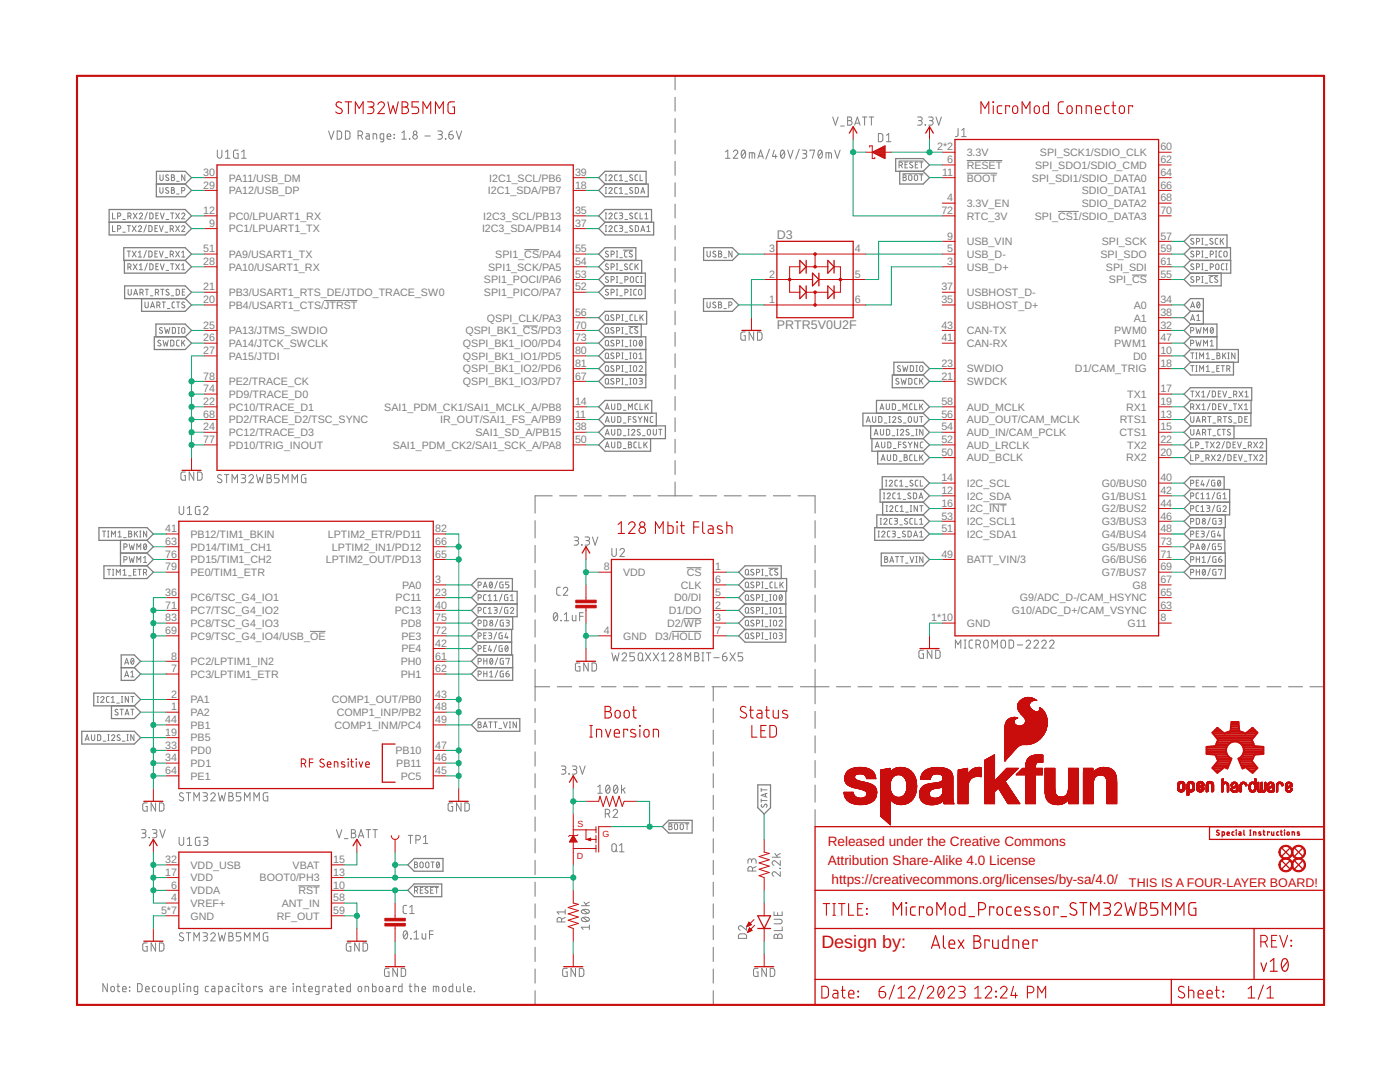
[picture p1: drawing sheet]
<svg xmlns="http://www.w3.org/2000/svg" width="279mm" height="216mm" viewBox="0 0 279 216" stroke-linecap="round" stroke-linejoin="round" font-family="sans-serif">
<defs><g id="words">
<text font-size="3.6" fill="#c90d0c" x="163.9" y="189.1">Design by:</text>
<g font-size="2.7" fill="#c90d0c">
<text x="165.2" y="168.8">Released under the Creative Commons</text>
<text x="165.2" y="172.6">Attribution Share-Alike 4.0 License</text>
<text x="166" y="176.4">https://creativecommons.org/licenses/by-sa/4.0/</text>
</g>
<g font-size="2.5" fill="#808080">
<text x="155" y="47.6">D3</text>
<text x="155" y="65.7">PRTR5V0U2F</text>
</g>
<text font-size="2.5" fill="#c90d0c" x="225.3" y="176.9">THIS IS A FOUR-LAYER BOARD!</text>
<g font-size="2.1" fill="#808080">
<text x="40.6" y="35.1">30</text>
<text x="114.8" y="35.1">39</text>
<text x="187" y="30">2*2</text>
<text x="188" y="35.1">11</text>
<text x="189" y="32.6">6</text>
<text x="192.9" y="33.7">RESET</text>
<text x="192.9" y="31.1">3.3V</text>
<text x="206.6" y="33.7">SPI_SDO1/SDIO_CMD</text>
<text x="207.5" y="31.1">SPI_SCK1/SDIO_CLK</text>
<text x="231.6" y="30">60</text>
<text x="231.6" y="32.6">62</text>
<text x="231.6" y="35.1">64</text>
<text x="40.6" y="37.6">29</text>
<text x="45.6" y="36.2">PA11/USB_DM</text>
<text x="45.6" y="38.8">PA12/USB_DP</text>
<text x="97.4" y="38.8">I2C1_SDA/PB7</text>
<text x="97.6" y="36.2">I2C1_SCL/PB6</text>
<text x="114.8" y="37.6">18</text>
<text x="189" y="40.2">4</text>
<text x="192.9" y="36.2">BOOT</text>
<text x="192.9" y="41.3">3.3V_EN</text>
<text x="205.9" y="36.2">SPI_SDI1/SDIO_DATA0</text>
<text x="215.9" y="38.8">SDIO_DATA1</text>
<text x="215.9" y="41.3">SDIO_DATA2</text>
<text x="231.6" y="37.6">66</text>
<text x="231.6" y="40.2">68</text>
<text x="40.6" y="42.7">12</text>
<text x="41.8" y="45.3">9</text>
<text x="45.6" y="43.8">PC0/LPUART1_RX</text>
<text x="45.6" y="46.4">PC1/LPUART1_TX</text>
<text x="96.2" y="46.4">I2C3_SDA/PB14</text>
<text x="96.4" y="43.8">I2C3_SCL/PB13</text>
<text x="114.8" y="42.7">35</text>
<text x="114.8" y="45.3">37</text>
<text x="187.9" y="42.7">72</text>
<text x="189" y="47.8">9</text>
<text x="192.9" y="43.8">RTC_3V</text>
<text x="206.5" y="43.8">SPI_CS1/SDIO_DATA3</text>
<text x="231.6" y="42.7">70</text>
<text x="231.6" y="47.8">57</text>
<text x="40.6" y="50.3">51</text>
<text x="40.6" y="52.9">28</text>
<text x="45.6" y="51.5">PA9/USART1_TX</text>
<text x="45.6" y="54">PA10/USART1_RX</text>
<text x="97.4" y="54">SPI1_SCK/PA5</text>
<text x="98.8" y="51.5">SPI1_CS/PA4</text>
<text x="114.8" y="50.3">55</text>
<text x="114.8" y="52.9">54</text>
<text x="153.5" y="50.3">3</text>
<text x="170.6" y="50.3">4</text>
<text x="189" y="52.9">3</text>
<text x="189" y="50.3">5</text>
<text x="192.9" y="54">USB_D+</text>
<text x="192.9" y="51.5">USB_D-</text>
<text x="192.9" y="48.9">USB_VIN</text>
<text x="219.6" y="51.5">SPI_SDO</text>
<text x="219.9" y="48.9">SPI_SCK</text>
<text x="220.7" y="54">SPI_SDI</text>
<text x="231.6" y="50.3">59</text>
<text x="231.6" y="52.9">61</text>
<text x="40.6" y="58">21</text>
<text x="45.6" y="59.1">PB3/USART1_RTS_DE/JTDO_TRACE_SW0</text>
<text x="96.6" y="56.5">SPI1_POCI/PA6</text>
<text x="96.6" y="59.1">SPI1_PICO/PA7</text>
<text x="114.8" y="55.4">53</text>
<text x="114.8" y="58">52</text>
<text x="153.5" y="55.4">2</text>
<text x="170.6" y="55.4">5</text>
<text x="187.9" y="58">37</text>
<text x="192.9" y="59.1">USBHOST_D-</text>
<text x="221.3" y="56.5">SPI_CS</text>
<text x="231.6" y="55.4">55</text>
<text x="40.6" y="60.5">20</text>
<text x="40.6" y="65.6">25</text>
<text x="45.6" y="61.6">PB4/USART1_CTS/JTRST</text>
<text x="97.2" y="64.2">QSPI_CLK/PA3</text>
<text x="114.8" y="65.6">70</text>
<text x="114.8" y="63">56</text>
<text x="153.5" y="60.5">1</text>
<text x="170.6" y="60.5">6</text>
<text x="187.9" y="60.5">35</text>
<text x="187.9" y="65.6">43</text>
<text x="192.9" y="61.6">USBHOST_D+</text>
<text x="226.3" y="64.2">A1</text>
<text x="226.3" y="61.6">A0</text>
<text x="231.6" y="63">38</text>
<text x="231.6" y="60.5">34</text>
<text x="231.6" y="65.6">32</text>
<text x="40.6" y="68.1">26</text>
<text x="40.6" y="70.7">27</text>
<text x="45.6" y="66.7">PA13/JTMS_SWDIO</text>
<text x="45.6" y="69.2">PA14/JTCK_SWCLK</text>
<text x="45.6" y="71.8">PA15/JTDI</text>
<text x="92.4" y="69.2">QSPI_BK1_IO0/PD4</text>
<text x="92.4" y="71.8">QSPI_BK1_IO1/PD5</text>
<text x="92.9" y="66.7">QSPI_BK1_CS/PD3</text>
<text x="114.8" y="68.1">73</text>
<text x="114.8" y="70.7">80</text>
<text x="187.9" y="68.1">41</text>
<text x="192.9" y="69.2">CAN-RX</text>
<text x="192.9" y="66.7">CAN-TX</text>
<text x="222.4" y="69.2">PWM1</text>
<text x="222.4" y="66.7">PWM0</text>
<text x="226.2" y="71.8">D0</text>
<text x="231.6" y="70.7">10</text>
<text x="231.6" y="68.1">47</text>
<text x="40.6" y="75.7">78</text>
<text x="45.6" y="76.8">PE2/TRACE_CK</text>
<text x="92.4" y="74.3">QSPI_BK1_IO2/PD6</text>
<text x="92.4" y="76.8">QSPI_BK1_IO3/PD7</text>
<text x="114.8" y="73.2">81</text>
<text x="114.8" y="75.7">67</text>
<text x="187.9" y="75.7">21</text>
<text x="187.9" y="73.2">23</text>
<text x="192.9" y="76.8">SWDCK</text>
<text x="192.9" y="74.3">SWDIO</text>
<text x="214.5" y="74.3">D1/CAM_TRIG</text>
<text x="231.6" y="73.2">18</text>
<text x="40.6" y="78.3">74</text>
<text x="40.6" y="83.3">68</text>
<text x="40.6" y="80.8">22</text>
<text x="45.6" y="79.4">PD9/TRACE_D0</text>
<text x="45.6" y="81.9">PC10/TRACE_D1</text>
<text x="76.7" y="81.9">SAI1_PDM_CK1/SAI1_MCLK_A/PB8</text>
<text x="114.8" y="80.8">14</text>
<text x="114.8" y="83.3">11</text>
<text x="187.9" y="80.8">58</text>
<text x="187.9" y="83.3">56</text>
<text x="192.9" y="81.9">AUD_MCLK</text>
<text x="224.7" y="81.9">RX1</text>
<text x="225" y="79.4">TX1</text>
<text x="231.6" y="80.8">19</text>
<text x="231.6" y="78.3">17</text>
<text x="231.6" y="83.3">13</text>
<text x="40.6" y="88.4">77</text>
<text x="40.6" y="85.9">24</text>
<text x="45.6" y="89.5">PD10/TRIG_INOUT</text>
<text x="45.6" y="84.5">PD2/TRACE_D2/TSC_SYNC</text>
<text x="45.6" y="87">PC12/TRACE_D3</text>
<text x="78.4" y="89.5">SAI1_PDM_CK2/SAI1_SCK_A/PA8</text>
<text x="87.9" y="84.5">IR_OUT/SAI1_FS_A/PB9</text>
<text x="94.9" y="87">SAI1_SD_A/PB15</text>
<text x="114.8" y="85.9">38</text>
<text x="114.8" y="88.4">50</text>
<text x="187.9" y="85.9">54</text>
<text x="187.9" y="88.4">52</text>
<text x="192.9" y="84.5">AUD_OUT/CAM_MCLK</text>
<text x="192.9" y="87">AUD_IN/CAM_PCLK</text>
<text x="192.9" y="89.5">AUD_LRCLK</text>
<text x="223.4" y="87">CTS1</text>
<text x="223.5" y="84.5">RTS1</text>
<text x="225" y="89.5">TX2</text>
<text x="231.6" y="85.9">15</text>
<text x="231.6" y="88.4">22</text>
<text x="187.9" y="91">50</text>
<text x="192.9" y="92.1">AUD_BCLK</text>
<text x="224.7" y="92.1">RX2</text>
<text x="231.6" y="91">20</text>
<text x="187.9" y="101.1">16</text>
<text x="187.9" y="96">14</text>
<text x="187.9" y="98.6">12</text>
<text x="192.9" y="97.2">I2C_SCL</text>
<text x="192.9" y="99.7">I2C_SDA</text>
<text x="219.9" y="97.2">G0/BUS0</text>
<text x="219.9" y="99.7">G1/BUS1</text>
<text x="231.6" y="96">40</text>
<text x="231.6" y="98.6">42</text>
<text x="231.6" y="101.1">44</text>
<text x="33" y="106.2">41</text>
<text x="38" y="107.3">PB12/TIM1_BKIN</text>
<text x="65.4" y="107.3">LPTIM2_ETR/PD11</text>
<text x="86.8" y="106.2">82</text>
<text x="187.9" y="103.7">53</text>
<text x="187.9" y="106.2">51</text>
<text x="192.9" y="102.2">I2C_INT</text>
<text x="192.9" y="104.8">I2C_SCL1</text>
<text x="192.9" y="107.3">I2C_SDA1</text>
<text x="219.9" y="102.2">G2/BUS2</text>
<text x="219.9" y="104.8">G3/BUS3</text>
<text x="219.9" y="107.3">G4/BUS4</text>
<text x="231.6" y="103.7">46</text>
<text x="231.6" y="106.2">48</text>
<text x="33" y="108.7">63</text>
<text x="33" y="111.3">76</text>
<text x="33" y="113.8">79</text>
<text x="38" y="109.9">PD14/TIM1_CH1</text>
<text x="38" y="112.4">PD15/TIM1_CH2</text>
<text x="65" y="112.4">LPTIM2_OUT/PD13</text>
<text x="66.2" y="109.9">LPTIM2_IN1/PD12</text>
<text x="86.8" y="108.7">66</text>
<text x="86.8" y="111.3">65</text>
<text x="120.5" y="113.8">8</text>
<text x="142.7" y="113.8">1</text>
<text x="187.9" y="111.3">49</text>
<text x="192.9" y="112.4">BATT_VIN/3</text>
<text x="219.9" y="109.9">G5/BUS5</text>
<text x="219.9" y="112.4">G6/BUS6</text>
<text x="231.6" y="108.7">73</text>
<text x="231.6" y="111.3">71</text>
<text x="231.6" y="113.8">69</text>
<text x="33" y="118.9">36</text>
<text x="38" y="114.9">PE0/TIM1_ETR</text>
<text x="80.3" y="117.5">PA0</text>
<text x="86.8" y="118.9">23</text>
<text x="86.8" y="116.4">3</text>
<text x="124.4" y="114.9">VDD</text>
<text x="135.9" y="117.5">CLK</text>
<text x="137" y="114.9">CS</text>
<text x="142.7" y="118.9">5</text>
<text x="142.7" y="116.4">6</text>
<text x="219.9" y="114.9">G7/BUS7</text>
<text x="226" y="117.5">G8</text>
<text x="231.6" y="116.4">67</text>
<text x="231.6" y="118.9">65</text>
<text x="33" y="121.4">71</text>
<text x="33" y="124">83</text>
<text x="38" y="120">PC6/TSC_G4_IO1</text>
<text x="38" y="122.6">PC7/TSC_G4_IO2</text>
<text x="38" y="125.1">PC8/TSC_G4_IO3</text>
<text x="78.8" y="122.6">PC13</text>
<text x="78.9" y="120">PC11</text>
<text x="80" y="125.1">PD8</text>
<text x="86.8" y="124">75</text>
<text x="86.8" y="121.4">40</text>
<text x="133.1" y="125.1">D2/WP</text>
<text x="133.5" y="122.6">D1/DO</text>
<text x="134.5" y="120">D0/DI</text>
<text x="142.7" y="124">3</text>
<text x="142.7" y="121.4">2</text>
<text x="185.9" y="124">1*10</text>
<text x="192.9" y="125.1">GND</text>
<text x="201.9" y="122.6">G10/ADC_D+/CAM_VSYNC</text>
<text x="203.5" y="120">G9/ADC_D-/CAM_HSYNC</text>
<text x="225" y="125.1">G11</text>
<text x="231.6" y="124">8</text>
<text x="231.6" y="121.4">63</text>
<text x="33" y="126.5">69</text>
<text x="34.1" y="131.6">8</text>
<text x="38" y="127.6">PC9/TSC_G4_IO4/USB_OE</text>
<text x="80.1" y="130.2">PE4</text>
<text x="80.1" y="127.6">PE3</text>
<text x="86.8" y="131.6">61</text>
<text x="86.8" y="129.1">42</text>
<text x="86.8" y="126.5">72</text>
<text x="120.5" y="126.5">4</text>
<text x="124.4" y="127.6">GND</text>
<text x="130.7" y="127.6">D3/HOLD</text>
<text x="142.7" y="126.5">7</text>
<text x="34.1" y="134.1">7</text>
<text x="38" y="132.7">PC2/LPTIM1_IN2</text>
<text x="38" y="135.3">PC3/LPTIM1_ETR</text>
<text x="80" y="132.7">PH0</text>
<text x="80" y="135.3">PH1</text>
<text x="86.8" y="134.1">62</text>
<text x="34.1" y="139.2">2</text>
<text x="34.1" y="141.8">1</text>
<text x="38" y="140.3">PA1</text>
<text x="38" y="142.9">PA2</text>
<text x="66.2" y="140.3">COMP1_OUT/PB0</text>
<text x="67.2" y="142.9">COMP1_INP/PB2</text>
<text x="86.8" y="139.2">43</text>
<text x="86.8" y="141.8">48</text>
<text x="33" y="149.4">33</text>
<text x="33" y="146.8">19</text>
<text x="33" y="144.3">44</text>
<text x="38" y="147.9">PB5</text>
<text x="38" y="145.4">PB1</text>
<text x="66.7" y="145.4">COMP1_INM/PC4</text>
<text x="86.8" y="144.3">49</text>
<text x="86.8" y="149.4">47</text>
<text x="33" y="151.9">34</text>
<text x="33" y="154.4">64</text>
<text x="38" y="150.5">PD0</text>
<text x="38" y="153">PD1</text>
<text x="38" y="155.6">PE1</text>
<text x="78.9" y="150.5">PB10</text>
<text x="79.1" y="153">PB11</text>
<text x="80" y="155.6">PC5</text>
<text x="86.8" y="154.4">45</text>
<text x="86.8" y="151.9">46</text>
<text x="33" y="172.2">32</text>
<text x="38" y="173.3">VDD_USB</text>
<text x="58.4" y="173.3">VBAT</text>
<text x="66.5" y="172.2">15</text>
<text x="33" y="174.8">17</text>
<text x="34.1" y="177.3">6</text>
<text x="34.1" y="179.8">4</text>
<text x="38" y="178.4">VDDA</text>
<text x="38" y="175.9">VDD</text>
<text x="51.8" y="175.9">BOOT0/PH3</text>
<text x="59.5" y="178.4">RST</text>
<text x="66.5" y="174.8">13</text>
<text x="66.5" y="177.3">10</text>
<text x="66.5" y="179.8">58</text>
<text x="32.1" y="182.4">5*7</text>
<text x="38" y="181">VREF+</text>
<text x="38" y="183.5">GND</text>
<text x="55.2" y="183.5">RF_OUT</text>
<text x="56.2" y="181">ANT_IN</text>
<text x="66.5" y="182.4">59</text>
</g>
<g font-size="1.8" fill="#c90d0c">
<text x="115.3" y="165">S</text>
<text x="120.2" y="167">G</text>
<text x="115.1" y="171.3">D</text>
</g>
</g></defs>
<g fill="none" stroke="#808080" stroke-width=".2">
<path d="M31.9 37.4v1l.3 .2 .3-.2v-1M31.9 34.9v1l.3 .1 .3-.1 .1-1M33.6 37.5a.3 .3 0 0 0-.4 0 .3 .3 0 0 0 0 .4l.3 .2a.29 .29 0 0 1 .1 .4 .29 .29 0 0 1-.5 0l-.1-.1M33.6 35l-.3-.1-.2 .2 .5 .5a.29 .29 0 0 1 0 .4 .29 .29 0 0 1-.4 0l-.1-.1M34.2 34.9h.4l.2 .2-.3 .3 .4 .2-.2 .4h-.5zM34.2 37.4h.4l.2 .2-.3 .3 .3 .3-.1 .3-.5 .1zM34.2 35.4h.3M34.2 37.9h.3M35.2 36.2h.6M35.2 38.7h.6M36.3 38.1l.4-.1 .2-.2-.1-.3-.5-.1v1.2M36.9 34.9v1.1l-.6-1.1v1.1"/>
<path d="M43.4 30v1.1a.46 .46 0 0 0 .4 .5 .46 .46 0 0 0 .5-.5v-1.1M45 31.6h.9M45 30.3l.4-.3v1.6M47.5 30h-.7l-.2 .2v1l.2 .3 .7 .1v-.9h-.3M48.2 31.6h.9M48.2 30.3l.5-.3v1.6M65.6 26.1l.5 1.7 .6-1.7M67.3 26.1l.6 .1 .3 .2v1.1l-.3 .2-.6 .1zM68.9 26.1l.7 .1 .2 .2v.9l-.2 .4-.7 .1zM71.5 27.1h.4a.46 .46 0 0 0 .5-.5 .46 .46 0 0 0-.5-.5h-.4v1.7M72 27.1l.4 .7M73.1 26.7h.5l.1 .2v.9l-.5-.1-.2-.2 .1-.3 .6-.1"/>
<path d="M74.5 27.8v-1.1l.6 .1 .1 1M76.6 27.8l-.7-.1v-.8l.1-.2h.6v1.3l-.2 .3h-.5M77.3 27.2h.7a.38 .38 0 0 0-.3-.5 .38 .38 0 0 0-.4 .4v.6l.7 .1M78.6 26.8l.1 .1zM78.6 27.5l.1 .1zM80.2 27.8h.9M80.2 26.5l.4-.4v1.7M81.7 27.7l.1 .1zM84.8 27.1h1.1M87.4 26.1h.5a.36 .36 0 0 1 .4 .4 .36 .36 0 0 1-.4 .4h-.3M87.8 26.9a.46 .46 0 0 1 .5 .4 .46 .46 0 0 1-.5 .5h-.4M88.9 27.7l.1 .1z"/>
<path d="M89.6 26.9h.5a.45 .45 0 0 1 .4 .5 .45 .45 0 0 1-.5 .4 .45 .45 0 0 1-.4-.5zM90.3 26.1a.7 .7 0 0 0-.7 .8M91.1 26.1l.5 1.7 .5-1.7M120.8 36h.3M120.8 34.9h.3M120.8 38.6h.3M120.8 37.4h.3M120.9 34.9v1.1M120.9 37.4v1.2M121.5 35.1a.32 .32 0 0 1 .5-.2 .32 .32 0 0 1 .1 .5l-.6 .6h.7M121.5 37.7a.32 .32 0 0 1 .5-.3 .32 .32 0 0 1 .1 .5l-.6 .7h.7M123.2 34.9h-.4l-.1 .2v.8l.5 .1"/>
<path d="M123.2 37.4h-.4l-.1 .3v.7l.5 .2M123.6 36h.7M123.6 35.1l.4-.2v1.1M123.6 37.7l.4-.3v1.2M123.6 38.6h.7M124.7 36.2h.5M124.7 38.7h.5M126.2 35a.3 .3 0 0 0-.4-.1 .3 .3 0 0 0 0 .5l.4 .2a.29 .29 0 0 1 0 .4 .29 .29 0 0 1-.4 0l-.2-.1M126.2 37.5a.3 .3 0 0 0-.4 0 .3 .3 0 0 0 0 .4l.4 .2a.29 .29 0 0 1 0 .4 .29 .29 0 0 1-.4 0l-.2-.1M126.8 37.4h.4l.2 .2v.8l-.2 .2h-.4zM127.3 34.9h-.4l-.2 .2 .1 .9h.5M127.7 34.9v1.1h.5"/>
<path d="M127.9 38.6l.4-1.2 .4 1.2M128 38.3h.6M144.8 30.3l.4-.3v1.6M144.8 31.6h.9M146.3 30.3a.44 .44 0 0 1 .7-.3 .44 .44 0 0 1 .1 .7l-.8 .9h1M148.1 30.1l.3-.1a.95 .95 0 0 1 0 1.6 1.06 1.06 0 0 1-.3-1.5zM148.7 30.3l-.7 .9M149.5 31.6v-1.1l1 .1 .1 1M150.1 30.5v1.1M151.3 31.6l.5-1.6 .5 1.6M151.4 31.2h.8M153.6 29.8l-.8 1.9"/>
<path d="M154.5 30l-.3 1.2h.9M154.8 30.9v.7M155.9 30.1l.3-.1a.95 .95 0 0 1 0 1.6 1.06 1.06 0 0 1-.3-1.5zM156.5 30.3l-.7 .9M157.2 30l.5 1.6 .6-1.6M159.5 29.8l-.7 1.9M160.1 30h.5a.36 .36 0 0 1 .4 .3 .36 .36 0 0 1-.4 .4h-.3M160.5 30.7a.46 .46 0 0 1 .5 .4 .46 .46 0 0 1-.5 .5h-.4M161.7 30.1v-.1h.9l-.5 1.6M163.4 30.1l.3-.1a.97 .97 0 0 1 0 1.6 1.03 1.03 0 0 1-.3-1.5zM164 30.3l-.7 .9M164.8 31.6v-1.1l1.1 .1v1"/>
<path d="M165.4 30.5v1.1M166.2 23.3l.5 1.7 .6-1.7M166.6 30l.5 1.6 .6-1.6M167.8 25.1h.7M169.2 23.3h.4a.36 .36 0 0 1 .4 .4 .36 .36 0 0 1-.4 .4 .46 .46 0 0 1 .5 .4 .46 .46 0 0 1-.5 .5h-.4zM169.2 24.1h.4M170.6 25l.5-1.7 .5 1.7M170.7 24.6h.8M172.1 23.3h.9M172.6 23.3v1.7M173.5 23.3h.9M173.9 23.3v1.7"/>
<path d="M175.3 26.6l.6 .1 .3 .2v1.1l-.3 .2-.6 .1zM176.9 28.3h.9M176.9 27l.5-.4v1.7M179.4 32.1h4.8M179.4 33l.6-.1v-.5l-.6-.1v1.2M179.8 33l.3 .5M180.2 34.7h4M180.2 34.9h.5l.1 .2-.2 .3 .3 .2-.2 .4h-.5zM180.2 35.4h.4M180.6 32.9h.4M181.1 32.3h-.5v1.2h.5M181.4 35.1l.2-.2 .3 .2 .1 .6-.3 .3-.3-.1z"/>
<path d="M182.1 32.4h-.4l-.2 .2 .5 .4a.29 .29 0 0 1 .1 .5 .29 .29 0 0 1-.5-.1l-.1-.1M182.5 35.1l.2-.2 .4 .2v.6l-.2 .3-.4-.1zM182.7 32.9h.3M183.1 23.3h.6a.36 .36 0 0 1 .3 .4 .36 .36 0 0 1-.3 .4h-.4M183.2 32.3h-.5v1.2h.5M183.5 32.3h.7M183.5 34.9h.7M183.6 24.1a.46 .46 0 0 1 .4 .4 .46 .46 0 0 1-.4 .5h-.5M183.9 32.3v1.2M183.9 34.9v1.1M184.6 24.9l.1 .1zM185.3 23.3h.6a.36 .36 0 0 1 .3 .4 .36 .36 0 0 1-.3 .4h-.4"/>
<path d="M185.8 24.1a.46 .46 0 0 1 .4 .4 .46 .46 0 0 1-.4 .5h-.5M186.8 23.3l.5 1.7 .6-1.7M191.2 25.6v1.4l-.5 .3M191.9 27.3h.9M191.9 26l.5-.4v1.7M192.9 34.6h6.1M192.9 32h7.1M22.5 42.5v1.2h.5M22.5 45v1.2h.5M23.5 43.1h.4l.2-.2-.1-.3-.5-.1v1.2M23.5 45.7h.4l.2-.3-.1-.3-.5-.1v1.2M24.5 43.8h.5"/>
<path d="M24.5 46.3h.5M25.4 45h.6M25.4 50.1h.6M25.5 43.1h.5l.2-.2-.1-.3-.6-.1v1.2M25.5 53.3h.5l.2-.3-.1-.2-.6-.2v1.2M25.6 57.7v1l.2 .2 .4-.2v-1M25.7 45v1.2M25.7 50.1v1.2M25.9 43.1l.3 .6M25.9 53.3l.3 .5M26.4 45l.8 1.2M26.4 50.1l.8 1.2"/>
<path d="M26.6 42.5l.8 1.2M26.6 52.6l.8 1.2M26.7 58.9l.4-1.2 .4 1.2M26.8 58.6h.6M27.2 45l-.8 1.2M27.2 50.1l-.8 1.2M27.4 42.5l-.8 1.2M27.4 52.6l-.8 1.2M27.6 45.3a.32 .32 0 0 1 .4-.2 .32 .32 0 0 1 .2 .5l-.6 .6h.7M27.6 51.3h.7M27.6 50.4l.3-.3v1.2M27.8 42.8a.32 .32 0 0 1 .4-.3 .32 .32 0 0 1 .1 .5l-.5 .7h.6"/>
<path d="M27.8 53.8h.6M27.8 52.9l.3-.3v1.2M27.9 58.4l.6-.1v-.5l-.6-.1v1.2M28.3 58.4l.3 .5M29 57.7h.6M29.2 44.9l-.5 1.4M29.2 50l-.5 1.4M29.3 57.7v1.2M29.4 42.4l-.5 1.4M29.4 52.5l-.5 1.5M29.7 45h.3l.3 .2v.8l-.3 .2h-.3zM29.7 50.1h.3l.3 .2v.8l-.3 .2h-.3z"/>
<path d="M29.9 42.5h.4l.2 .2v.8l-.2 .1-.4 .1zM29.9 52.6h.3l.3 .3v.7l-.3 .2h-.3zM30 59h.5M30.9 45.6h.4M30.9 50.6h.4M31 58.4l.6-.1v-.5l-.6-.1v1.2M31.1 43h.4M31.1 53.2h.4M31.4 58.4l.3 .5M31.4 45h-.5v1.2h.5M31.4 50.1h-.5v1.2h.5M31.6 42.5h-.5v1.2h.5"/>
<path d="M31.6 52.6h-.5v1.2h.5M31.8 45l.4 1.2 .4-1.2M31.8 50.1l.4 1.2 .4-1.2M32 42.5l.4 1.2 .4-1.2M32 52.6l.4 1.2 .4-1.2M32.1 57.7h.6M32.4 57.7v1.2M33 46.3h.5M33 51.4h.5M33.1 43.8h.6M33.1 54h.6M33.7 57.8l-.3-.1-.3 .2 .1 .2 .4 .3a.3 .3 0 0 1 .1 .4 .3 .3 0 0 1-.5 0l-.1-.1"/>
<path d="M34 45.7h.4l.2-.3-.1-.3-.5-.1v1.2M34 50.8l.4-.1 .2-.2-.1-.3-.5-.1v1.2M34 42.5h.7M34 52.6h.7M34.2 59h.5M34.4 45.7l.2 .5M34.4 50.8l.2 .5M34.4 42.5v1.2M34.4 52.6v1.2M35.1 42.5l.7 1.2M35.1 45l.7 1.2M35.1 50.1l.7 1.2"/>
<path d="M35.1 52.6l.7 1.2M35.2 57.7h.4l.2 .2v.8l-.2 .2h-.4zM35.8 42.5l-.7 1.2M35.8 45l-.7 1.2M35.8 50.1l-.7 1.2M35.8 52.6l-.7 1.2M36.3 42.8a.32 .32 0 0 1 .4-.3 .32 .32 0 0 1 .1 .5l-.5 .7h.6M36.3 45.3a.32 .32 0 0 1 .4-.2 .32 .32 0 0 1 .1 .5l-.5 .6h.6M36.3 51.3h.6M36.3 53.8h.6M36.3 50.4l.3-.3v1.2M36.3 52.9l.3-.3v1.2"/>
<path d="M36.4 58.3h.4M36.9 57.7h-.5v1.2h.5M64.7 60h6.7M104.6 49.8h3M120.8 43.7h.3M120.8 42.5h.3M120.8 46.2h.3M120.8 45h.3M120.9 42.5v1.2M120.9 45v1.2M121.4 50.2l-.4-.1-.2 .3 .5 .4a.32 .32 0 0 1 0 .5 .32 .32 0 0 1-.5-.2M121.4 52.7h-.4l-.2 .2 .5 .4a.32 .32 0 0 1 0 .5 .32 .32 0 0 1-.5-.1"/>
<path d="M121.4 55.3l-.4-.1-.2 .3 .5 .4a.32 .32 0 0 1 0 .5 .32 .32 0 0 1-.5-.2M121.4 57.8l-.4-.1-.2 .3 .5 .4a.32 .32 0 0 1 0 .5 .32 .32 0 0 1-.5-.2M121.5 42.8a.32 .32 0 0 1 .5-.3 .32 .32 0 0 1 .1 .5l-.6 .7h.7M121.5 45.3a.32 .32 0 0 1 .5-.2 .32 .32 0 0 1 .1 .5l-.6 .6h.7M122 50.8l.4-.1 .2-.2-.1-.3-.5-.1v1.2M122 53.3h.4l.2-.3-.1-.2-.5-.2v1.2M122 55.8l.5-.1v-.4l-.5-.1v1.2M122 58.4l.5-.1v-.5l-.5-.1v1.2M123 50.1h.3M123 51.3h.3M123 55.2h.3M123 56.4h.3"/>
<path d="M123 52.6h.3M123 53.8h.3M123 57.7h.3M123 58.9h.3M123.1 50.1v1.2M123.1 52.6v1.2M123.1 55.2v1.2M123.1 57.7v1.2M123.2 42.5h-.4l-.1 .3v.7l.5 .2M123.2 45l-.4 .1-.1 .2v.7l.5 .2M123.6 42.5h.5l.2 .2-.2 .3h-.4M123.6 45h.4l.3 .2-.2 .3-.4 .1"/>
<path d="M123.7 51.4h.5M123.7 56.5h.5M123.7 54h.5M123.7 59h.5M124 43l.3 .3-.1 .2-.6 .2M124 45.6l.3 .2-.1 .3-.6 .1M124.4 49.9h1.9M124.7 55.8l.6-.1v-.4l-.6-.1v1.2M124.7 58.4l.6-.1v-.5l-.6-.1v1.2M124.7 43.8h.5M124.7 46.3h.5M125.2 50.1h-.4l-.1 .3v.7l.5 .2"/>
<path d="M125.2 52.7h-.4l-.1 .2 .4 .4a.32 .32 0 0 1 0 .5 .32 .32 0 0 1-.5-.1M125.8 57.7h.2M125.8 58.9h.2M125.9 57.7v1.2M125.9 55.3l.3-.1 .2 .3v.7l-.2 .1h-.3l-.1-.3zM126.2 50.2l-.4-.1-.2 .3 .5 .4a.32 .32 0 0 1-.1 .5 .32 .32 0 0 1-.4-.2M126.2 42.6l-.4-.1-.1 .3 .5 .4a.29 .29 0 0 1 0 .4 .29 .29 0 0 1-.4 0l-.2-.1M126.2 45.1l-.4-.1-.1 .3 .5 .4a.29 .29 0 0 1 0 .5 .29 .29 0 0 1-.4-.1l-.2-.1M126.2 52.6l-.4 .1-.1 .2v.8l.5 .1M126.7 52.6v1.2M126.8 45l.4 .1 .2 .1v.8l-.3 .2h-.3zM127 53.1l.4 .7"/>
<path d="M127 57.7l-.4 .1-.1 .2v.7l.1 .2h.4M127.3 42.5h-.4l-.2 .3 .1 .8 .5 .1M127.4 52.6l-.7 .8M127.4 55.2h-.3l-.2 .3 .1 .7 .4 .2M127.6 57.8l.2-.1 .3 .2v.8l-.3 .2-.2-.1-.2-.2zM127.7 42.5v1.2h.5M127.8 55.2h.3M127.8 56.4h.3M127.9 46.2l.4-1.2 .4 1.2M128 45.9h.6M128 55.2v1.2M128.7 43.7h.6"/>
<path d="M128.7 42.8l.3-.3v1.2M129.1 46.2h.7M129.1 45.3l.3-.3v1.2M141.1 50.1v.8l.3 .4 .3-.2 .1-1M142.8 50.2l-.3-.1-.2 .3 .5 .4a.29 .29 0 0 1 0 .4 .29 .29 0 0 1-.4 0l-.2-.1M143.4 50.1h.3l.3 .2-.3 .3 .4 .3-.2 .3-.5 .1zM143.4 50.6h.3M144.4 51.4h.6M146.1 50.1v1.2l-.6-1.2v1.2M211.1 42.2h4.2M225.9 54.9h3M238.2 55.3l-.4-.1-.1 .3 .4 .4a.32 .32 0 0 1 0 .5 .32 .32 0 0 1-.5-.2"/>
<path d="M238.2 47.7l-.4-.1-.1 .2 .4 .5a.32 .32 0 0 1 0 .5 .32 .32 0 0 1-.5-.2M238.2 52.7h-.4l-.1 .2 .4 .4a.32 .32 0 0 1 0 .5 .32 .32 0 0 1-.5-.1M238.2 50.2l-.4-.1-.1 .3 .4 .4a.32 .32 0 0 1 0 .5 .32 .32 0 0 1-.5-.2M238.8 55.8l.6-.1v-.4l-.6-.1v1.2M238.8 48.2h.4l.2-.2v-.3l-.6-.1v1.1M238.8 53.3h.4l.2-.3v-.2l-.6-.2v1.2M238.8 50.8l.4-.1 .2-.2v-.3l-.6-.1v1.2M239.8 50.1h.3M239.8 51.3h.3M239.8 55.2h.3M239.8 56.4h.3M239.8 52.6h.3"/>
<path d="M239.8 53.8h.3M239.8 47.6h.3M239.8 48.7h.3M240 47.6v1.1M240 50.1v1.2M240 52.6v1.2M240 55.2v1.2M240.5 51.4h.5M240.5 56.5h.5M240.5 54h.5M240.5 48.9h.5M241.2 55h1.9"/>
<path d="M241.5 53.3h.5l.2-.3-.1-.2-.6-.2v1.2M241.5 50.8l.5-.1 .2-.2-.1-.3-.6-.1v1.2M242 55.2h-.4l-.1 .3v.8l.5 .1M242 47.7l-.4-.1-.1 .2 .5 .5a.32 .32 0 0 1-.1 .5 .32 .32 0 0 1-.5-.2M242.6 50.1h.2M242.6 51.3h.2M242.6 52.8l.3-.1 .3 .1 .1 .7-.3 .3-.4-.2zM242.7 50.1v1.2M243 55.3l-.4-.1-.2 .3 .5 .4a.32 .32 0 0 1-.1 .5 .32 .32 0 0 1-.4-.2M243.1 47.6h-.4l-.2 .2v.8l.6 .1M243.5 47.6v1.1M243.8 48l.4 .7"/>
<path d="M243.8 50.1h-.4l-.1 .3v.7l.5 .2M244.2 47.6l-.7 .7M244.3 52.6l-.4 .1-.1 .2v.8l.5 .1M244.4 50.2l.2-.1 .3 .3v.7l-.3 .2-.2-.1-.2-.3zM244.7 52.6h.2M244.7 53.8h.2M244.8 52.6v1.2M28.9 60.3v.8l.3 .3 .3-.1 .1-1M30.1 61.4l.3-1.1 .4 1.1M30.2 61.2h.5M31.3 60.9l.6-.1v-.4l-.6-.1v1.1M31.7 60.9l.3 .5"/>
<path d="M32.1 68l-.3-.1-.3 .2v.2l.5 .3a.32 .32 0 0 1 0 .5 .32 .32 0 0 1-.5-.2M32.4 60.3h.6M32.4 65.4h-.4l-.2 .2 .5 .4a.32 .32 0 0 1 0 .5 .32 .32 0 0 1-.5-.1M32.5 67.9l.3 1.1 .3-.7 .2 .7 .3-1.1M32.7 60.3v1.1M32.9 65.3l.2 1.2 .3-.8 .2 .8 .3-1.2M33.4 61.6h.5M34.1 67.9h.4l.2 .2v.8l-.2 .1h-.4zM34.4 65.3l.4 .1 .2 .2v.7l-.2 .2h-.4zM34.9 60.3h-.4l-.1 .2v.9h.5M35.2 60.3h.7M35.5 65.3h.3"/>
<path d="M35.5 66.5h.3M35.5 60.3v1.1M35.7 65.3v1.2M35.8 67.9h-.4l-.2 .2 .1 .8 .5 .1M36.3 67.9v1.1M36.4 65.4h.2l.3 .1v.8l-.3 .2-.3-.2zM36.5 68.3l.4 .7M36.8 60.4a.29 .29 0 0 0-.4-.1 .29 .29 0 0 0 0 .4l.4 .2a.32 .32 0 0 1-.1 .6 .32 .32 0 0 1-.4-.2M36.9 67.9l-.6 .7M104.4 65h2.9M120.9 62.9l.3-.1 .3 .3-.1 .7-.2 .2-.3-.1-.1-.3zM120.9 65.4h.3l.3 .3-.1 .6-.2 .2-.3-.1-.1-.2z"/>
<path d="M120.9 68l.3-.1 .3 .3-.1 .7-.2 .1h-.3l-.1-.3zM120.9 70.5h.4l.2 .2-.1 .7-.2 .2-.3-.1-.1-.2zM120.9 73h.3l.3 .3-.1 .7-.2 .1h-.3l-.1-.3zM120.9 75.6l.3-.1 .3 .3-.1 .7-.2 .2-.3-.1-.1-.3zM121.3 63.7l.3 .3M121.3 66.3l.3 .2M121.3 68.8l.3 .2M121.3 71.3l.3 .3M121.3 73.9l.3 .2M121.3 76.4l.3 .3M122.5 62.9l-.4-.1-.2 .3 .5 .4a.32 .32 0 0 1 0 .5 .32 .32 0 0 1-.5-.2M122.5 65.4h-.4l-.2 .2 .5 .4a.32 .32 0 0 1 0 .5 .32 .32 0 0 1-.5-.1"/>
<path d="M122.5 68l-.4-.1-.2 .2 .5 .5a.32 .32 0 0 1 0 .5 .32 .32 0 0 1-.5-.2M122.5 70.5l-.4-.1-.2 .3 .5 .4a.32 .32 0 0 1 0 .5 .32 .32 0 0 1-.5-.2M122.5 73.1l-.4-.1-.2 .2 .5 .4a.32 .32 0 0 1 0 .5 .32 .32 0 0 1-.5-.1M122.5 75.6l-.4-.1-.2 .3 .5 .4a.32 .32 0 0 1 0 .5 .32 .32 0 0 1-.5-.2M123 63.5l.6-.2v-.4l-.6-.1v1.2M123 66l.6-.1v-.4l-.6-.2v1.2M123 68.5l.6-.1v-.4l-.6-.1v1.1M123 71.1l.6-.1v-.5l-.6-.1v1.2M123 73.6l.6-.1v-.4l-.6-.1v1.1M123 76.2l.6-.2v-.4l-.6-.1v1.2M124.1 67.9h.3M124.1 62.8h.3"/>
<path d="M124.1 64h.3M124.1 65.3h.3M124.1 66.5h.3M124.1 69h.3M124.1 70.4h.3M124.1 71.6h.3M124.1 73h.3M124.1 74.1h.3M124.1 75.5h.3M124.1 76.7h.3M124.2 62.8v1.2M124.2 65.3v1.2"/>
<path d="M124.2 67.9v1.1M124.2 70.4v1.2M124.2 73v1.1M124.2 75.5v1.2M124.8 64.1h.5M124.8 66.7h.5M124.8 69.2h.5M124.8 71.7h.5M124.8 74.3h.5M124.8 76.8h.5M125.5 65.2h1.8M125.7 67.9h.3"/>
<path d="M125.7 69h.3M125.7 70.4h.3M125.7 71.6h.3M125.7 73h.3M125.7 74.1h.3M125.7 75.5h.3M125.7 76.7h.3M125.8 67.9v1.1M125.8 70.4v1.2M125.8 73v1.1M125.8 75.5v1.2M126.2 62.8h-.3l-.2 .3 .1 .8 .4 .1"/>
<path d="M126.2 65.3l-.3 .1-.2 .2 .1 .8 .4 .1M126.5 68l.3-.1 .3 .3-.1 .7-.2 .1h-.3l-.1-.3zM126.5 70.5h.4l.2 .2-.1 .7-.2 .2-.3-.1-.1-.2zM126.5 73h.3l.3 .3-.1 .7-.2 .1h-.3l-.1-.3zM126.5 75.6l.3-.1 .3 .3-.1 .7-.2 .2-.3-.1-.1-.3zM126.7 62.8v1.2h.5M127.2 65.4h-.4l-.1 .2 .5 .4a.32 .32 0 0 1-.1 .5 .32 .32 0 0 1-.5-.1M127.6 73.2a.32 .32 0 0 1 .4-.2 .32 .32 0 0 1 .1 .5l-.5 .6h.6M127.6 75.5h.5l.1 .2-.1 .3h-.4M127.6 71.6h.6M127.6 70.7l.3-.3v1.2M127.7 68l.1-.1a.58 .58 0 0 1 .4 .6 .58 .58 0 0 1-.4 .5l-.2-.5z"/>
<path d="M127.7 62.8v1.2M127.9 76l.2 .1v.4l-.5 .2M128 63.3l.4 .7M128.1 68.1l-.5 .7M128.4 62.8l-.7 .7M141.1 60.3v1l.3 .1 .3-.1v-1M142.8 60.4l-.4-.1-.1 .2 .4 .4a.32 .32 0 0 1 0 .6 .32 .32 0 0 1-.5-.2M143.4 60.3h.4l.2 .2-.3 .3 .3 .2-.2 .4h-.4zM143.4 60.8h.3M144.4 61.6h.5M145.5 60.9l.5-.1v-.4l-.5-.1v1.1M148.7 66.3h-.5l-.3 .2-.1 1 .3 .4h.6v-.9h-.2"/>
<path d="M150.4 66.3v1.6l-.9-1.6v1.6M151.2 66.3h.6l.2 .2 .1 .9-.3 .5h-.6zM179.3 75.6l-.3-.1-.2 .3 .6 .5a.33 .33 0 0 1-.2 .4 .33 .33 0 0 1-.4-.2M179.7 73.1a.29 .29 0 0 0-.5-.1 .29 .29 0 0 0 0 .4l.5 .3a.33 .33 0 0 1-.2 .4 .33 .33 0 0 1-.4-.1M179.8 75.5l.3 1.2 .2-.8 .3 .8 .3-1.2M180.1 73l.3 1.1 .3-.8 .2 .8 .3-1.1M181.4 75.5h.4l.2 .3v.5l-.2 .3-.4 .1zM181.7 73h.4l.2 .2v.7l-.2 .2h-.4zM182.8 73h.3M182.8 74.1h.3M182.9 73v1.1M183 75.5h-.3l-.2 .3v.7l.5 .2"/>
<path d="M183.5 75.5v1.2M183.7 73h.2l.3 .3-.1 .7-.2 .1h-.2l-.2-.3zM183.8 76l.4 .7M184.2 75.5l-.7 .7M237.6 66l.6-.1v-.4l-.6-.2v1.2M237.6 68.5l.6-.1v-.4l-.6-.1v1.1M237.6 70.4h.7M237.6 73h.7M237.6 78h.7M237.6 61.4l.4-1.1 .4 1.1M237.6 64l.4-1.2 .4 1.2M237.7 61.2h.6"/>
<path d="M237.7 63.7h.6M238 70.4v1.2M238 73v1.1M238 78v1.2M238.6 78l.8 1.2M238.7 70.4h.2M238.7 71.6h.2M238.7 73h.2M238.7 74.1h.2M238.7 65.3l.2 1.2 .3-.8 .2 .8 .3-1.2M238.7 67.9l.2 1.1 .3-.7 .2 .7 .3-1.1M238.8 70.4v1.2"/>
<path d="M238.8 73v1.1M238.8 64h.7M238.8 63.1l.4-.3v1.2M239 60.3h.1a.58 .58 0 0 1 .4 .5 .58 .58 0 0 1-.4 .6l-.3-.5zM239.4 78l-.8 1.2M239.4 71.6v-1.2l.4 .7 .4-.7v1.2M239.4 74.1v-1.1l.4 .6 .4-.6v1.1M239.4 60.5l-.5 .7M239.8 78.3l.4-.3v1.2M239.8 79.2h.7M240.2 66.5v-1.2l.4 .7 .4-.7v1.2M240.2 69v-1.1l.4 .6 .4-.6v1.1"/>
<path d="M240.7 71.6h.7M240.7 74.1h.7M240.7 73.2l.4-.2v1.1M240.7 70.7l.4-.3v1.2M241.4 77.9l-.5 1.4M241.5 69h.7M241.5 68.1l.4-.2v1.1M241.7 65.4l.2-.1a.64 .64 0 0 1 .3 .6 .64 .64 0 0 1-.4 .6l-.3-.6zM241.8 71.7h.6M241.8 74.3h.6M241.9 78l.5 .1 .1 .1v.8l-.1 .2h-.5zM242.1 65.6l-.5 .7"/>
<path d="M242.8 73.5h.4M242.9 70.4h.4l.1 .2-.2 .4 .3 .2-.2 .4h-.4zM242.9 71h.3M243.1 78.6h.4M243.4 73h-.6v1.1h.6M243.7 78h-.6v1.2h.6M243.7 73h.7M244 70.4v1.2M244 78l.4 1.2 .4-1.2M244 73v1.1M244.3 70.9l.3 .7M244.6 70.4l-.6 .7"/>
<path d="M244.8 73.6l.6-.1v-.4l-.6-.1v1.1M245 70.4h.3M245 71.6h.3M245.2 70.4v1.2M245.2 79.3h.5M245.2 73.6l.3 .5M246.2 78.7l.6-.1v-.4l-.6-.2v1.2M246.5 70.4v1.2l-.7-1.2v1.2M246.6 78.7l.2 .5M247.3 78l.8 1.2M248.1 78l-.8 1.2M248.5 79.2h.6"/>
<path d="M248.5 78.3l.3-.3v1.2M37 94.2h-.7l-.2 .2v1.1l.2 .3h.7v-.9h-.3M38.7 94.2v1.6l-.9-1.6v1.6M39.4 94.2h.7l.2 .3v.9l-.2 .4h-.7zM44.2 94.8l-.2-.1a.38 .38 0 0 0-.5 .2 .38 .38 0 0 0 .1 .5l.5 .3a.4 .4 0 0 1 .1 .6 .4 .4 0 0 1-.7-.1l-.1-.1M44.8 94.7h.9M45.2 94.7v1.6M46.3 96.3v-1.6l.5 .9 .6-.9v1.6M48.1 94.7h.6a.36 .36 0 0 1 .3 .4 .36 .36 0 0 1-.3 .3h-.4M48.6 95.4a.46 .46 0 0 1 .4 .5 .46 .46 0 0 1-.4 .4h-.5M49.7 95.1a.44 .44 0 0 1 .6-.4 .44 .44 0 0 1 .1 .7l-.7 .9h.9M51.2 94.7l.3 1.6 .4-1.1 .4 1.1 .3-1.6"/>
<path d="M53.3 94.7h.4a.36 .36 0 0 1 .4 .4 .36 .36 0 0 1-.4 .3 .46 .46 0 0 1 .5 .5 .46 .46 0 0 1-.5 .4h-.4zM53.3 95.4h.4M55.7 94.7h-.9v.7h.5a.46 .46 0 0 1 .4 .5 .46 .46 0 0 1-.4 .4h-.5M56.4 96.3v-1.6l.6 .9 .5-.9v1.6M58.3 96.3v-1.6l.5 .9 .6-.9v1.6M61 94.7h-.6l-.2 .2v1.1l.2 .3h.6v-.9h-.2M120.8 81.7l.4-1.1 .4 1.1M120.8 84.3l.4-1.2 .4 1.2M120.8 86.8l.4-1.1 .4 1.1M120.8 89.4l.4-1.2 .4 1.2M120.9 81.4h.6M120.9 84h.6"/>
<path d="M120.9 89.1h.6M120.9 86.5h.6M122 80.6v.8l.3 .3 .4-.1v-1M122 83.1v.9l.3 .3 .4-.2v-1M122 85.7v.8l.3 .3 .4-.2v-.9M122 88.2v.8l.3 .4 .4-.2v-1M123.3 80.6h.4l.2 .2v.8l-.2 .1h-.4zM123.3 83.1h.4l.2 .2v.8l-.2 .2h-.4zM123.3 85.7h.4l.2 .2v.7l-.2 .2h-.4zM123.3 88.2h.4l.2 .2v.8l-.2 .1-.4 .1zM124.4 81.9h.5M124.4 84.4h.5"/>
<path d="M124.4 89.5h.5M124.4 87h.5M125.3 85.7h.3M125.3 86.8h.3M125.4 88.2h.5l.1 .2-.2 .3 .3 .3-.2 .3-.5 .1zM125.4 81.7v-1.1l.4 .6 .4-.6v1.1M125.4 83.6h.5M125.4 88.7h.4M125.5 85.7v1.1M125.9 83.1h-.5v1.2M126 85.9a.32 .32 0 0 1 .5-.2 .32 .32 0 0 1 .1 .5l-.6 .6h.7M126.9 83.2a.29 .29 0 0 0-.4 0 .29 .29 0 0 0 0 .4l.4 .3a.32 .32 0 0 1-.2 .4 .32 .32 0 0 1-.4-.2"/>
<path d="M127 88.2h-.4l-.1 .3v.7l.5 .2M127.3 80.6h-.4l-.2 .2v.8l.6 .1M127.4 83.1l.3 .6M127.5 88.2v1.2h.5M127.7 80.6v1.1h.5M127.7 85.8l-.4-.1-.1 .2 .5 .4a.32 .32 0 0 1-.1 .5 .32 .32 0 0 1-.5-.1M127.7 83.7v.6M128.1 83.1l-.4 .6M128.2 87h.5M128.5 88.2v1.2M128.7 80.6v1.1M128.8 88.6l.4 .8"/>
<path d="M129 81l.4 .7M129.2 88.2l-.7 .7M129.2 83.1v1.2l-.6-1.2v1.2M129.3 85.7h.3l.2 .2v.7l-.2 .2-.4-.2zM129.4 80.6l-.7 .7M130.3 83.1l-.4 .1-.1 .2v.7l.5 .2M130.4 85.7v.9l.2 .2 .4-.2v-.9M131.5 85.7h.6M131.8 85.7v1.1M172.9 84.3l.4-1.2 .4 1.2M173 84h.6M174.1 83.1l.1 1 .2 .2 .4-.2v-1"/>
<path d="M174.5 86.8l.3-1.1 .4 1.1M174.5 86.5h.6M174.7 89.4l.4-1.2 .4 1.2M174.8 89.1h.6M175.3 83.1h.5l.2 .2v.8l-.2 .2h-.5zM175.6 81.7l.4-1.1 .4 1.1M175.7 85.7v.9l.2 .2 .4-.2v-.9M175.7 81.4h.6M175.8 91.9l.4-1.2 .4 1.2M175.9 88.2v.8l.3 .4 .4-.2v-1M175.9 91.6h.6M176.3 99.5h.3"/>
<path d="M176.3 98.4h.3M176.4 98.4v1.1M176.5 84.4h.5M176.7 95.8h.3M176.7 97h.3M176.9 80.6v1l.2 .1 .4-.1v-1M176.9 95.8v1.2M176.9 85.7h.5l.1 .2v.7l-.1 .2h-.5zM177 98.6a.32 .32 0 0 1 .5-.2 .32 .32 0 0 1 .1 .5l-.6 .6h.7M177.1 90.7v.9l.2 .3 .4-.2v-1M177.2 88.2h.4l.2 .2v.8l-.2 .1-.4 .1zM177.4 83.1h.3"/>
<path d="M177.4 84.3h.3M177.5 96.1a.32 .32 0 0 1 .4-.3 .32 .32 0 0 1 .1 .5l-.5 .7h.6M177.5 83.1v1.2M178.1 87h.5M178.1 80.6h.4l.2 .2v.8l-.2 .1h-.4zM178.1 83.4a.32 .32 0 0 1 .5-.3 .32 .32 0 0 1 .1 .5l-.6 .7h.7M178.3 89.5h.5M178.3 90.7l.5 .1 .1 .1 .1 .7-.2 .3h-.5zM178.7 98.4h-.4l-.1 .2v.8l.5 .1M179 85.7h.2M179 86.8h.2M179.1 95.8h-.4l-.1 .3 .1 .8 .4 .1"/>
<path d="M179.1 85.7v1.1M179.1 99.5h.7M179.1 98.6l.4-.2v1.1M179.2 81.9h.5M179.3 88.7h.5M179.4 92h.6M179.6 97h.6M179.6 96.1l.3-.3v1.2M179.7 85.9a.32 .32 0 0 1 .5-.2 .32 .32 0 0 1 .1 .5l-.6 .6h.6M179.8 88.2h-.5v1.2M179.8 83.2l-.4-.1-.1 .3 .4 .4a.3 .3 0 0 1 .1 .4 .3 .3 0 0 1-.5 0l-.1-.1M180.2 81.7v-1.1l.4 .6 .4-.6v1.1"/>
<path d="M180.2 99.7h.5M180.3 84.4h.5M180.4 90.7l.5 .1 .1 .1-.2 .3 .3 .3-.2 .4h-.5zM180.4 91.2h.4M180.7 97.1h.5M180.8 88.3a.3 .3 0 0 0-.5-.1 .3 .3 0 0 0 .1 .5l.3 .2a.29 .29 0 0 1 .1 .4 .29 .29 0 0 1-.5 0l-.1-.1M181.3 88.2l.3 .6M181.4 83.2l.3-.1 .2 .3v.6l-.2 .3-.3-.1-.1-.2zM181.4 85.8l-.4-.1-.2 .2 .6 .5a.32 .32 0 0 1-.2 .4 .32 .32 0 0 1-.4-.1M181.6 88.8v.6M181.7 98.4a.3 .3 0 0 0-.4 0 .3 .3 0 0 0 0 .4l.4 .2a.32 .32 0 0 1-.1 .5 .32 .32 0 0 1-.5-.1M181.9 87h.5"/>
<path d="M182 88.2l-.4 .6M182.1 80.6h-.4l-.2 .2 .1 .9h.5M182.1 90.7l-.4 .1-.2 .2 .1 .8 .5 .1M182.2 95.9l-.4-.1-.2 .3 .5 .4a.32 .32 0 0 1-.1 .5 .32 .32 0 0 1-.4-.2M182.3 98.4h.5l.1 .2v.6l-.1 .3h-.5zM182.4 83.1v.9l.3 .3 .3-.2 .1-1M182.5 80.6v1.1h.5M182.5 90.7v1.2h.5M182.8 85.7h.2M182.8 86.8h.2M182.9 85.7v1.1M183.1 88.2v1.2l-.6-1.2v1.2"/>
<path d="M183.2 95.8h-.4l-.1 .3v.7l.5 .2M183.4 99.5l.4-1.1 .4 1.1M183.5 99.2h.6M183.5 80.6v1.1M183.5 90.7v1.2M183.5 83.1h.7M183.7 95.8v1.2h.5M183.8 81l.4 .7M183.8 91.2l.4 .7M183.9 83.1v1.2M184.2 88.2h-.4l-.1 .3v.7l.5 .2M184.2 85.7v1.1l-.7-1.1v1.1"/>
<path d="M184.2 80.6l-.7 .7M184.2 90.7l-.7 .8M237.6 81.2l.6-.1v-.4l-.6-.1v1.1M237.6 83.1v.9l.3 .3 .3-.2 .1-1M237.6 85.7v.8l.3 .3 .3-.2 .1-.9M237.6 99l.6-.1v-.4l-.6-.1v1.1M237.6 96.5l.6-.1v-.5l-.6-.1v1.2M237.6 88.2v1.2h.5M237.6 90.7v1.2h.5M238 81.2l.3 .5M238.6 91.4l.6-.1 .1-.3-.2-.2-.5-.1v1.2M238.6 88.9l.6-.2 .1-.2-.2-.3h-.5v1.2"/>
<path d="M238.7 80.6l.8 1.1M238.7 96.3h.4M238.7 84.3l.4-1.2 .4 1.2M238.7 86.8l.4-1.1 .4 1.1M238.8 84h.6M238.8 86.5h.6M239.2 98.4h-.4l-.1 .2v.8l.5 .1M239.3 95.8h-.6v1.2h.6M239.5 80.6l-.8 1.1M239.7 99.5h.6M239.7 98.6l.3-.2v1.1M239.7 89.5h.5"/>
<path d="M239.7 92h.5M239.9 81.7h.6M239.9 80.8l.3-.2v1.1M240 95.8l-.3 .9h.6M240 83.8l.6-.1v-.3l-.1-.3h-.5v1.2M240 86.3l.6-.1v-.3l-.1-.2h-.5v1.1M240.2 96.5v.5M240.4 83.8l.2 .5M240.4 86.3l.2 .5M240.6 88.2h.6M240.7 91.4l.6-.1v-.4l-.6-.2v1.2M240.8 99.5h.6"/>
<path d="M240.8 98.6l.3-.2v1.1M240.9 88.2v1.2M241 83.1h.7M241 85.7h.7M241.1 91.4l.2 .5M241.3 95.7l-.5 1.4M241.4 83.1v1.2M241.4 85.7v1.1M241.5 80.5l-.5 1.4M241.6 88.2l.7 1.2M241.7 90.7l.8 1.2M242 80.6h.4l.2 .2v.8l-.2 .1h-.4z"/>
<path d="M242.1 84.4h.5M242.1 87h.5M242.3 88.2l-.7 1.2M242.4 98.2l-.5 1.5M242.4 95.8l-.6 .1v.8l.2 .3h.4v-.7h-.1M242.5 90.7l-.8 1.2M242.8 88.5a.32 .32 0 0 1 .4-.3 .32 .32 0 0 1 .1 .5l-.5 .7h.6M243 91a.32 .32 0 0 1 .4-.2 .32 .32 0 0 1 .1 .4l-.5 .7h.6M243.1 83.8l.5-.1 .1-.3-.2-.3h-.4v1.2M243.1 95.9l.1-.1a.58 .58 0 0 1 .4 .6 .58 .58 0 0 1-.4 .6l-.2-.6zM243.2 81.1h.4M243.5 83.8l.2 .5"/>
<path d="M243.5 85.7h-.3l-.2 .2 .1 .9h.4M243.5 98.4l-.6 .1v.9l.2 .1h.4v-.6h-.1M243.6 96.1l-.6 .6M243.7 80.6h-.5v1.1h.5M243.9 85.7h.7M244.1 99.5h.6M244.1 98.6l.3-.2v1.1M244.1 80.6l.4 1.1 .4-1.1M244.1 83.1h.7M244.2 85.7v1.1M244.4 88.1l-.5 1.4M244.5 83.1v1.2"/>
<path d="M244.6 90.6l-.5 1.4M244.9 88.2h.4l.2 .2v.8l-.2 .1-.4 .1zM245 90.7l.5 .1 .2 .1v.8l-.2 .2h-.5zM245.3 81.9h.5M245.5 85.8a.29 .29 0 0 0-.4-.1 .29 .29 0 0 0 0 .4l.5 .3a.32 .32 0 0 1-.3 .4 .32 .32 0 0 1-.4-.1M245.7 83.2l-.3-.1-.2 .3 .6 .5a.32 .32 0 0 1-.2 .4 .32 .32 0 0 1-.4-.2M246.1 88.7h.4M246.1 80.6h.7M246.2 84.4h.5M246.3 91.2h.4M246.5 80.6v1.1M246.6 88.2h-.5v1.2h.5"/>
<path d="M246.8 90.7h-.5v1.2h.5M247 88.2l.4 1.2 .3-1.2M247.1 80.6l.8 1.1M247.2 90.7l.3 1.2 .4-1.2M247.2 83.1h.5l.1 .2v.8l-.1 .2h-.5zM247.9 80.6l-.8 1.1M248.1 89.5h.5M248.3 92h.5M248.3 81.7h.7M248.3 80.8l.4-.2v1.1M248.4 83.6h.4M249 83.1h-.6v1.2h.6"/>
<path d="M249.1 88.9l.6-.2 .1-.2-.2-.3h-.5v1.2M249.2 90.7h.7M249.5 90.7v1.2M249.5 88.9l.3 .5M250.2 90.7l.8 1.2M250.2 88.2l.8 1.2M251 90.7l-.8 1.2M251 88.2l-.8 1.2M251.4 91a.32 .32 0 0 1 .5-.2 .32 .32 0 0 1 .1 .4l-.6 .7h.7M251.4 88.5a.32 .32 0 0 1 .5-.3 .32 .32 0 0 1 .1 .5l-.6 .7h.7M20.4 106h.7M20.8 106v1.1"/>
<path d="M21.4 113.6h.7M21.5 107.1h.2M21.5 106h.2M21.6 106v1.1M21.8 113.6v1.2M22.2 107.1v-1.1l.4 .6 .4-.6v1.1M22.5 113.6h.2M22.5 114.8h.2M22.6 113.6v1.2M23.2 114.8v-1.2l.4 .6 .4-.6v1.2M23.6 107.1h.6M23.6 106.2l.3-.2v1.1"/>
<path d="M24.6 114.8h.6M24.6 113.9l.3-.3v1.2M24.7 107.3h.5M24.7 109.2l.6-.1v-.5l-.6-.1v1.2M24.7 111.7l.6-.1v-.4l-.6-.1v1.1M25.7 114.9h.5M25.7 106h.4l.2 .2-.3 .3 .3 .2-.2 .4h-.4zM25.7 106.5h.3M25.8 108.5l.2 1.2 .3-.8 .2 .8 .3-1.2M25.8 111.1l.2 1.1 .3-.8 .2 .8 .3-1.1M26.6 114.1h.4M26.8 106v1.1"/>
<path d="M27.1 106.4l.4 .7M27.2 113.6h-.6v1.2h.6M27.3 109.7v-1.2l.4 .7 .4-.7v1.2M27.3 112.2v-1.1l.4 .6 .4-.6v1.1M27.5 106l-.7 .7M27.5 113.6h.7M27.9 113.6v1.2M27.9 107.1h.2M27.9 106h.2M28 106v1.1M28.6 114.2h.5l.2-.2-.1-.3-.6-.1v1.2M28.6 111.3l.4-.2v1.1"/>
<path d="M28.6 112.2h.7M28.8 108.6l.2-.1a.64 .64 0 0 1 .3 .6 .64 .64 0 0 1-.4 .6l-.3-.6zM29 114.2l.3 .6M29.2 108.8l-.5 .6M29.3 106v1.1l-.7-1.1v1.1M35.8 101v1.2a.46 .46 0 0 0 .4 .5 .46 .46 0 0 0 .5-.5v-1.2M37.4 101.4l.4-.4v1.7M37.4 102.7h.9M39.9 101l-.7 .1-.2 .2 .1 1.3 .8 .1v-.9h-.3M40.6 101.4a.45 .45 0 0 1 .6-.3 .45 .45 0 0 1 .2 .7l-.8 .9h.9M95.4 116.8h.5l.2-.3-.1-.3-.6-.1v1.2M95.4 119.3h.5l.2-.2-.1-.3-.6-.1v1.1"/>
<path d="M96.4 117.3l.4-1.2 .4 1.2M96.5 117h.6M97 118.7h-.4l-.1 .2 .1 .9h.4M97.5 119.8h.6M97.5 118.9l.3-.2v1.1M97.8 116.2l.1-.1a.6 .6 0 0 1 .4 .6 .6 .6 0 0 1-.4 .6l-.3-.6zM98.2 116.4l-.5 .6M98.6 119.8h.7M98.6 118.9l.3-.2v1.1M99.3 116l-.6 1.4M100.2 118.5l-.5 1.5M100.4 116.1l-.6 .2-.1 .7 .2 .3h.5v-.7h-.2"/>
<path d="M101.3 118.7l-.6 .1v.8l.2 .2h.4v-.6h-.2M101.6 116.1h-.7v.5h.4a.34 .34 0 0 1 .3 .4 .34 .34 0 0 1-.3 .3h-.4M101.9 119.8h.6M101.9 118.9l.3-.2v1.1M111.8 117.2h-.5l-.2 .3v1.1l.2 .2h.5M112.4 117.5a.44 .44 0 0 1 .6-.3 .44 .44 0 0 1 .2 .7l-.8 .9h.9M114.6 107.1h.5a.36 .36 0 0 1 .4 .4 .36 .36 0 0 1-.4 .4h-.4M115 107.9a.46 .46 0 0 1 .5 .4 .46 .46 0 0 1-.5 .5h-.4M116.1 108.7l.1 .1zM116.8 107.1h.5a.36 .36 0 0 1 .4 .4 .36 .36 0 0 1-.4 .4h-.4M117.2 107.9a.46 .46 0 0 1 .5 .4 .46 .46 0 0 1-.5 .5h-.4M118.2 107.1l.6 1.7 .5-1.7"/>
<path d="M122.1 109.4v1.2a.44 .44 0 0 0 .5 .5 .44 .44 0 0 0 .4-.5v-1.2M123.7 109.8a.44 .44 0 0 1 .7-.4 .44 .44 0 0 1 .1 .8l-.8 .9h.9M137 113.3h3M148.9 116.2l.2-.1 .3 .4v.6l-.3 .2-.2-.1-.2-.2zM148.9 113.7l.2-.1 .3 .3v.7l-.3 .1h-.2l-.2-.3zM148.9 118.7h.2l.3 .3v.7l-.3 .1h-.2l-.2-.3zM149.3 117l.2 .3M149.3 114.5l.2 .3M149.3 119.6l.2 .2M150.4 116.2l-.4-.1-.2 .3 .5 .4a.29 .29 0 0 1 .1 .5 .29 .29 0 0 1-.5-.1l-.1-.1M150.4 113.7l-.4-.1-.2 .3 .5 .4a.29 .29 0 0 1 .1 .4 .29 .29 0 0 1-.5 0l-.1-.1M150.4 118.8l-.4-.1-.2 .2 .5 .5a.29 .29 0 0 1 .1 .4 .29 .29 0 0 1-.5 0l-.1-.1"/>
<path d="M151 116.8h.4l.2-.3v-.3l-.6-.1v1.2M151 114.2h.4l.2-.2v-.3l-.6-.1v1.2M151 119.3h.4l.2-.2v-.3l-.6-.1v1.1M152 116.1h.3M152 117.3h.3M152 113.6h.3M152 114.8h.3M152 118.7h.3M152 119.8h.3M152.2 113.6v1.2M152.2 116.1v1.2M152.2 118.7v1.1"/>
<path d="M152.7 117.4h.5M152.7 114.9h.5M152.7 120h.5M153.4 113.4h1.9M153.6 118.7h.3M153.6 119.8h.3M153.8 118.7v1.1M154.2 116.1l-.4 .1-.1 .2v.7l.5 .2M154.2 113.6h-.4l-.1 .3v.7l.5 .2M154.5 118.7h.2l.3 .3v.7l-.3 .1h-.2l-.2-.3zM154.7 116.1v1.2h.5M155.2 113.7l-.4-.1-.2 .3 .5 .4a.29 .29 0 0 1 0 .4 .29 .29 0 0 1-.4 0l-.1-.1"/>
<path d="M155.6 118.7h.1a.6 .6 0 0 1 .4 .6 .6 .6 0 0 1-.4 .5l-.2-.5zM155.7 116.1v1.2M155.9 116.6l.4 .7M156.1 118.9l-.5 .7M156.3 116.1l-.6 .7M175.2 107.1h.3M175.2 106h.3M175.4 106v1.1M175.7 104.6h.2M175.7 103.4h.2M175.8 103.4v1.2M176 106.2a.32 .32 0 0 1 .4-.2 .32 .32 0 0 1 .1 .5l-.5 .6h.6"/>
<path d="M176.4 103.7a.32 .32 0 0 1 .4-.2 .32 .32 0 0 1 .1 .4l-.5 .7h.6M176.6 111.1h.5v.4l-.2 .1 .3 .2-.2 .4h-.4zM176.6 111.6h.3M176.8 102.1h.3M176.8 100.9h.3M177 100.9v1.2M177.6 101.2a.32 .32 0 0 1 .4-.3 .32 .32 0 0 1 .1 .5l-.5 .7h.6M177.6 112.2l.4-1.1 .4 1.1M177.6 106h-.4l-.1 .2v.8l.5 .1M177.7 111.9h.5M178 103.4l-.3 .1-.2 .2 .1 .8 .4 .1M178.1 106h.5l.1 .2-.1 .3h-.4"/>
<path d="M178.4 106.5l.2 .1 .1 .3-.2 .2h-.4M178.5 103.4l.5 .1 .1 .1-.1 .3h-.4M178.7 111.1h.6M178.8 103.9l.2 .2 .1 .3-.2 .2h-.4M179 111.1v1.1M179.2 107.3h.5M179.2 100.9h-.4l-.1 .3v.7l.5 .2M179.6 104.7h.5M179.7 102.1h.6M179.7 101.2l.3-.3v1.2M179.7 111.1h.6M180 111.1v1.1"/>
<path d="M180.7 106.1l-.4-.1-.2 .2 .5 .5a.29 .29 0 0 1 0 .4 .29 .29 0 0 1-.4 0l-.1-.1M180.7 112.4h.5M180.7 102.2h.6M181.1 103.5h-.4l-.2 .2 .5 .4a.32 .32 0 0 1 0 .5 .32 .32 0 0 1-.5-.2M181.2 106h.5l.1 .2 .1 .6-.2 .3h-.5zM181.6 111.1l.4 1.1 .4-1.1M181.7 102.1h.2M181.7 100.9h.2M181.8 100.9v1.2M182.1 103.4l-.4 .1-.1 .2v.7l.5 .2M182.3 107.1l.4-1.1 .4 1.1M182.4 106.8h.6"/>
<path d="M182.6 103.4v1.2h.5M182.8 111.1h.2M182.8 112.2h.2M182.9 111.1v1.1M183.1 100.9v1.2l-.7-1.2v1.2M183.5 107.1h.7M183.5 103.7l.4-.3v1.2M183.5 106.2l.4-.2v1.1M183.5 104.6h.7M183.5 100.9h.7M183.9 100.9v1.2M184.2 111.1v1.1l-.7-1.1v1.1"/>
<path d="M197.4 100.6h3.5M237.6 109.2l.6-.1v-.5l-.6-.1v1.2M237.6 101.5l.6-.1v-.4l-.6-.1v1.2M237.6 104.1l.6-.1v-.5l-.6-.1v1.2M237.6 106.6l.6-.1v-.4l-.6-.1v1.1M237.6 114.2l.6-.1v-.4l-.6-.1v1.2M237.6 111.7l.6-.1v-.4l-.6-.1v1.1M238.7 109.7l.3-1.2 .4 1.2M238.7 103.4l.5 .1 .2 .1v.7l-.2 .3h-.5zM238.7 106.5h.4M238.7 114.1h.7M238.7 109.4h.6"/>
<path d="M238.7 111.1v1.1M238.7 113.6v1.2M238.7 111.6h.7M239.2 100.9h-.4l-.1 .3v.7l.5 .2M239.3 106h-.6v1.1h.6M239.4 111.1v1.1M239.4 113.6v1.2M239.7 101.2l.3-.3v1.2M239.7 102.1h.6M239.7 106h.5l.1 .2-.1 .3h-.4M239.9 111.3l.3-.2v1.1M239.9 112.2h.7"/>
<path d="M240 108.6l.2-.1a.63 .63 0 0 1 .3 .6 .63 .63 0 0 1-.4 .6l-.2-.6zM240 106.5l.3 .2v.3l-.6 .1M240.1 113.7l.1-.1a.58 .58 0 0 1 .4 .6 .58 .58 0 0 1-.4 .5l-.3-.5zM240.4 108.8l-.5 .6M240.5 113.9l-.5 .6M240.8 100.9h.5l.1 .2v.2l-.5 .1M241.1 101.4l.3 .1v.3l-.1 .2-.5 .1M241.3 105.9l-.5 1.4M241.5 108.4l-.6 1.4M241.5 103.3l-.5 1.4M241.5 113.5l-.5 1.4M241.5 110.9l-.5 1.5"/>
<path d="M242.4 100.8l-.5 1.4M242.4 106l-.6 .1v.8l.2 .2h.4v-.6h-.1M242.6 108.5l-.6 .1v.9l.1 .2h.5v-.7h-.2M242.7 103.4l-.6 .2-.1 .8 .2 .2h.5v-.7h-.2M242.7 113.6l-.6 .1-.1 .8 .2 .2 .5 .1v-.7h-.2M242.7 111.1l-.6 .1-.1 .8 .2 .2h.5v-.6h-.2M243.2 103.4l.5 .1 .1 .1-.1 .3h-.4M243.2 111.6h.4a.32 .32 0 0 1 .3 .3 .32 .32 0 0 1-.4 .3 .32 .32 0 0 1-.3-.3zM243.2 113.7v-.1h.7l-.4 1.2M243.2 106l-.2 .9h.6M243.4 106.6v.5M243.5 103.9l.3 .2v.3l-.1 .2h-.5"/>
<path d="M243.5 100.9l-.6 .1v.9l.2 .1 .4 .1v-.7h-.1M243.7 111.1l-.3 .1-.2 .4M243.8 108.5h-.7v.5h.4a.34 .34 0 0 1 .3 .4 .34 .34 0 0 1-.3 .3h-.4M244.1 101.2a.32 .32 0 0 1 .4-.3 .32 .32 0 0 1 .1 .5l-.5 .7h.6M19.4 139h.3M19.5 139v1.1M20.1 139.2a.32 .32 0 0 1 .5-.2 .32 .32 0 0 1 .1 .5l-.6 .6h.7M21.8 139h-.4l-.1 .2v.8l.5 .1M22.2 139.2l.3-.2v1.1M24.2 139h.3M24.4 139v1.1M24.9 132.5l.4-1.1 .4 1.1"/>
<path d="M24.9 135.1l.4-1.2 .4 1.2M25 132.2h.6M25 134.8h.6M25.6 139v1.1l-.6-1.1v1.1M26.1 134.2l.3-.3v1.2M26.1 135.1h.6M26.1 139h.6M26.2 131.4h.2a.71 .71 0 0 1 0 1.1 .75 .75 0 0 1-.2-1.1zM26.4 139v1.1M26.7 131.6l-.5 .7M61.9 126h3.1M95.4 121.9l.5-.1 .2-.2-.1-.3-.6-.1v1.2"/>
<path d="M95.4 124.4h.5l.2-.3-.1-.2-.6-.2v1.2M95.4 126.9h.5l.2-.2-.1-.3-.6-.1v1.2M95.4 129.5l.6-.2v-.4l-.6-.1v1.2M95.4 132l.6-.1v-.4l-.6-.1v1.1M95.4 134.6l.6-.2v-.4l-.6-.1v1.2M96.5 123.7l.5 .1 .2 .2v.7l-.3 .2h-.4zM96.5 131.9h.7M96.5 126.8h.4M96.5 131.4v1.1M96.5 133.9v1.2M96.5 129.3h.4M96.5 134.4h.7"/>
<path d="M97 121.2h-.4l-.1 .3 .1 .8 .4 .1M97 126.3h-.5v1.2h.5M97 128.8h-.5v1.2h.5M97.2 131.4v1.1M97.2 133.9v1.2M97.5 122.4h.6M97.5 121.5l.3-.3v1.2M97.5 126.3h.5l.1 .2-.1 .3h-.4M97.7 135.1h.7M97.7 134.2l.3-.3v1.2M97.7 128.8l-.2 .9h.6M97.8 126.8l.3 .1v.3l-.1 .2-.5 .1"/>
<path d="M97.9 131.4h.1a.65 .65 0 0 1 .4 .6 .65 .65 0 0 1-.5 .5l-.2-.5zM97.9 129.5v.5M98.3 131.6l-.5 .7M98.6 121.2h.5l.1 .2-.1 .3h-.4M98.9 121.7l.3 .2v.2l-.1 .2-.5 .1M99.1 126.2l-.5 1.4M99.1 128.7l-.5 1.4M99.3 123.6l-.5 1.5M99.3 131.2l-.5 1.5M99.3 133.8l-.5 1.4M100.2 121.1l-.5 1.4M100.2 126.3l-.6 .1v.8l.1 .2 .5 .1v-.7h-.2"/>
<path d="M100.2 128.8l-.6 .1v.8l.1 .3h.5v-.7h-.2M100.5 123.7l-.7 .2v.9l.2 .1h.5v-.6h-.2M100.5 131.4l-.7 .1v.9l.2 .1h.5v-.6h-.2M100.5 133.9l-.7 .1v.9l.2 .2h.5v-.7h-.2M101 123.7h.4l.2 .3-.1 .2-.4 .1M101 128.8h.1a.65 .65 0 0 1 .3 .6 .65 .65 0 0 1-.4 .6 .88 .88 0 0 1 0-1.2zM101 134.4h.4a.33 .33 0 0 1 .2 .4 .33 .33 0 0 1-.3 .3 .33 .33 0 0 1-.3-.4zM101 131.5v-.1h.6l-.3 1.1M101 126.3l-.2 .9h.6M101.2 126.9v.6M101.3 124.3l.3 .2v.3l-.6 .1M101.3 121.2l-.6 .1v.8l.2 .3h.4v-.7h-.2"/>
<path d="M101.3 129.1l-.5 .6M101.5 133.9a.54 .54 0 0 0-.5 .5M101.9 121.5a.32 .32 0 0 1 .4-.3 .32 .32 0 0 1 .1 .5l-.5 .7h.6M110.6 122.4l.3-.1a.95 .95 0 0 1 0 1.6 1 1 0 0 1-.3-1.5zM111.2 122.6l-.7 .9M111.9 123.8l.1 .1zM112.6 123.9h.9M112.6 122.6l.5-.3v1.6M114.2 122.8v.9l.3 .2h.4v-1.1M115.7 123h.7M115.7 132.3h-.7l-.1 .2-.1 1 .2 .4h.7v-.9h-.2M116.4 122.3h-.7v1.6"/>
<path d="M117.4 132.3v1.6l-.9-1.6v1.6M118.2 132.3h.6l.2 .3 .1 .9-.3 .4h-.6zM122.1 130.3l.4 1.6 .3-1.1 .4 1.1 .3-1.6M124.1 130.6a.44 .44 0 0 1 .7-.3 .44 .44 0 0 1 .1 .7l-.8 .9h1M126.6 130.3h-.9v.7h.5a.45 .45 0 0 1 .4 .4 .45 .45 0 0 1-.4 .5h-.5M127.5 130.4l.3-.1 .3 .1 .1 1a.44 .44 0 0 1-.4 .5 .44 .44 0 0 1-.4-.5zM128.1 131.5l.3 .4M128.8 130.3l1.1 1.6M129.9 130.3l-1.1 1.6M130.4 130.3l1 1.6M131.4 130.3l-1 1.6M132 131.9h.9"/>
<path d="M132 130.6l.5-.3v1.6M133.6 130.6a.45 .45 0 0 1 .6-.3 .45 .45 0 0 1 .1 .7l-.7 .9h.9M134 126h6M136.4 123.4h3.6M136.8 131.9v-1.6l.5 .8 .5-.8v1.6M138.6 130.3h.5a.36 .36 0 0 1 .4 .3 .36 .36 0 0 1-.4 .4 .44 .44 0 0 1 .5 .4 .44 .44 0 0 1-.5 .5h-.5zM138.6 131h.5M140.1 131.9h.4M140.1 130.3h.4M140.3 130.3v1.6M141 130.3h.9M141.4 130.3v1.6"/>
<path d="M142.5 131.2h1M144.2 131h.5a.45 .45 0 0 1 .4 .5 .45 .45 0 0 1-.5 .4 .45 .45 0 0 1-.4-.5zM144.9 130.3l-.4 .1-.3 .6M145.7 130.3l1 1.6M146.7 130.3l-1 1.6M148.2 130.3h-.9v.7h.6a.45 .45 0 0 1 .3 .4 .45 .45 0 0 1-.3 .5h-.6M148.9 121.3l.2-.1 .3 .3v.7l-.3 .2-.2-.1-.2-.3zM148.9 123.8h.2l.3 .3v.6l-.3 .2-.2-.1-.2-.2zM148.9 126.4l.2-.1 .3 .3v.7l-.3 .1h-.2l-.2-.3zM149.3 122.1l.2 .3M149.3 124.7l.2 .2M149.3 127.2l.2 .3"/>
<path d="M150.4 121.3l-.4-.1-.2 .3 .5 .4a.29 .29 0 0 1 .1 .4 .29 .29 0 0 1-.5 0l-.1-.1M150.4 123.8h-.4l-.2 .2 .5 .4a.29 .29 0 0 1 .1 .5 .29 .29 0 0 1-.5-.1h-.1M150.4 126.4l-.4-.1-.2 .3 .5 .4a.29 .29 0 0 1 .1 .4 .29 .29 0 0 1-.5 0l-.1-.1M151 121.9l.4-.1 .2-.2v-.3l-.6-.1v1.2M151 124.4h.4l.2-.3v-.2l-.6-.2v1.2M151 126.9h.4l.2-.2v-.3l-.6-.1v1.2M152 121.2h.3M152 122.4h.3M152 123.7h.3M152 124.9h.3M152 126.3h.3M152 127.5h.3"/>
<path d="M152.2 121.2v1.2M152.2 123.7v1.2M152.2 126.3v1.2M152.7 122.5h.5M152.7 125.1h.5M152.7 127.6h.5M153.6 121.2h.3M153.6 122.4h.3M153.6 123.7h.3M153.6 124.9h.3M153.6 126.3h.3M153.6 127.5h.3"/>
<path d="M153.8 121.2v1.2M153.8 123.7v1.2M153.8 126.3v1.2M154.5 121.3l.2-.1 .3 .3v.7l-.3 .2-.2-.1-.2-.3zM154.5 123.8h.2l.3 .3v.6l-.3 .2-.2-.1-.2-.2zM154.5 126.4l.2-.1 .3 .3v.7l-.3 .1h-.2l-.2-.3zM155.5 124a.32 .32 0 0 1 .4-.2 .32 .32 0 0 1 .1 .5l-.5 .6h.6M155.5 126.3h.4l.2 .2-.1 .3h-.4M155.5 122.4h.6M155.5 121.5l.3-.3v1.2M155.8 126.8l.3 .1v.3l-.1 .2-.5 .1M184.3 129.8h-.7l-.2 .2v1l.2 .3 .7 .1v-.9h-.3"/>
<path d="M186 129.8v1.6l-.9-1.6v1.6M186.7 129.8h.6l.3 .2v1.1l-.3 .2-.6 .1zM190.7 129.3v-1.6l.5 .9 .5-.9v1.6M192.4 129.3h.4M192.4 127.7h.4M192.6 127.7v1.6M194.1 127.7h-.5l-.2 .4v1l.2 .2h.5M194.8 128.6h.4a.44 .44 0 0 0 .5-.4 .44 .44 0 0 0-.5-.5h-.4v1.6M195.3 128.6l.4 .7M196.5 127.8l.3-.1 .3 .1 .1 1.1a.46 .46 0 0 1-.4 .4 .46 .46 0 0 1-.5-.4v-.7zM198 129.3v-1.6l.5 .9 .6-.9v1.6M199.9 127.8l.3-.1 .3 .1 .2 .4v.7a.46 .46 0 0 1-.5 .4 .46 .46 0 0 1-.4-.4z"/>
<path d="M201.4 127.7h.6l.2 .3 .1 .9-.3 .4h-.6zM203 128.7h1.1M204.8 128.1a.44 .44 0 0 1 .6-.4 .44 .44 0 0 1 .1 .7l-.7 .9h.9M206.3 128.1a.44 .44 0 0 1 .7-.4 .44 .44 0 0 1 .1 .7l-.8 .9h.9M207.9 128.1a.44 .44 0 0 1 .6-.4 .44 .44 0 0 1 .2 .7l-.8 .9h.9M209.5 128.1a.44 .44 0 0 1 .6-.4 .44 .44 0 0 1 .1 .7l-.7 .9h.9M17 147.8l.4-1.2 .4 1.2M17.1 147.5h.6M18.2 146.6v.8l.3 .4 .4-.2v-1M19.4 140.1h.3M19.5 146.6h.4l.2 .2v.8l-.2 .1-.4 .1zM20.6 147.9h.5"/>
<path d="M21.5 146.6h.3M21.5 147.8h.3M21.7 146.6v1.2M22.2 140.1h.7M22.2 146.9a.32 .32 0 0 1 .5-.3 .32 .32 0 0 1 .1 .5l-.6 .7h.7M23.3 140.3h.5M23.5 141.6l-.4-.1-.1 .3 .5 .5a.33 .33 0 0 1-.2 .4 .33 .33 0 0 1-.4-.2M23.9 146.7l-.4-.1-.1 .3 .5 .4a.32 .32 0 0 1-.1 .5 .32 .32 0 0 1-.5-.2M24 141.5h.6M24.2 140.1h.3M24.3 141.5v1.2M24.4 147.9h.5"/>
<path d="M25 142.7l.4-1.2 .3 1.2M25.1 142.4h.6M25.3 146.6h.3M25.3 147.8h.3M25.5 146.6v1.2M26.1 141.5h.6M26.4 141.5v1.2M26.7 146.6v1.2l-.6-1.2v1.2M36.6 158.3l-.2-.1a.38 .38 0 0 0-.5 .1 .38 .38 0 0 0 .1 .6l.5 .2a.41 .41 0 0 1 0 .6 .41 .41 0 0 1-.6 0l-.1-.1M37.2 158.2h.9M37.6 158.2v1.6M38.7 159.8v-1.6l.5 .9 .6-.9v1.6"/>
<path d="M40.5 158.2h.5a.36 .36 0 0 1 .4 .3 .36 .36 0 0 1-.4 .4h-.3M41 158.9a.46 .46 0 0 1 .4 .5 .46 .46 0 0 1-.4 .4h-.5M42.1 158.5a.44 .44 0 0 1 .6-.3 .44 .44 0 0 1 .1 .7l-.7 .9h.9M43.6 158.2l.3 1.6 .4-1.1 .3 1.1 .4-1.6M45.7 158.2h.4a.36 .36 0 0 1 .4 .3 .36 .36 0 0 1-.4 .4 .46 .46 0 0 1 .5 .5 .46 .46 0 0 1-.5 .4h-.4zM45.7 158.9h.4M48.1 158.2h-.9v.7h.5a.46 .46 0 0 1 .4 .5 .46 .46 0 0 1-.4 .4h-.5M48.8 159.8v-1.6l.5 .9 .6-.9v1.6M50.7 159.8v-1.6l.5 .9 .6-.9v1.6M53.4 158.2h-.7l-.1 .2-.1 1 .2 .4h.7v-.9h-.2M95.4 144.1l.5 .1v.3l-.2 .1 .4 .2-.2 .4h-.5zM95.4 144.6h.3"/>
<path d="M96.4 145.2l.4-1.1 .4 1.1M96.5 144.9h.6M97.6 144.1h.6M97.9 144.1v1.1M98.6 144.1h.6M98.9 144.1v1.1M99.6 145.4h.5M100.5 144.1l.4 1.1 .3-1.1M101.6 145.2h.3M101.6 144.1h.3M101.8 144.1v1.1M103.1 144.1v1.1l-.7-1.1v1.1"/>
<path d="M112 152.8h.6a.36 .36 0 0 1 .3 .4 .36 .36 0 0 1-.3 .4h-.4M112.5 153.6a.46 .46 0 0 1 .4 .4 .46 .46 0 0 1-.4 .5h-.5M113.5 154.4l.1 .1zM114.2 152.8h.6a.36 .36 0 0 1 .3 .4 .36 .36 0 0 1-.3 .4h-.4M114.7 153.6a.46 .46 0 0 1 .4 .4 .46 .46 0 0 1-.4 .5h-.5M115.7 152.8l.5 1.7 .6-1.7M119.3 157l.4-.3v1.6M119.3 158.3h.9M121.1 156.8l.2-.1a.97 .97 0 0 1 0 1.6 1.02 1.02 0 0 1-.2-1.5zM121.7 157l-.8 .9M122.6 156.8l.3-.1a.97 .97 0 0 1 0 1.6 1.02 1.02 0 0 1-.3-1.5zM123.2 157l-.7 .9"/>
<path d="M124 156.7v1.6M124.4 157.5l.4 .8M124.8 157.2l-.8 .5M151.9 159.7h1.2M151.9 157.3v.6M151.9 159.4v.7M151.9 157.6h1.2M152.8 158.4v.6M153.1 158.3l-1.2 .4 1.2 .4M28.2 165.5h.6a.36 .36 0 0 1 .3 .4 .36 .36 0 0 1-.3 .4h-.4M28.7 166.3a.46 .46 0 0 1 .4 .4 .46 .46 0 0 1-.4 .5h-.5M29.4 160.2h-.7l-.2 .2v1.1l.2 .3h.7v-.9h-.3"/>
<path d="M29.7 167.1l.1 .1zM30.4 165.5h.6a.36 .36 0 0 1 .3 .4 .36 .36 0 0 1-.3 .4h-.4M30.9 166.3a.46 .46 0 0 1 .4 .4 .46 .46 0 0 1-.4 .5h-.5M31.1 160.2v1.6l-.9-1.6v1.6M31.8 160.2l.6 .1 .3 .2v.9l-.3 .4h-.6zM31.9 165.5l.5 1.7 .6-1.7M35.8 167.1v1.1a.46 .46 0 0 0 .4 .5 .46 .46 0 0 0 .5-.5v-1.1M37.4 167.4l.4-.3v1.6M37.4 168.7h.9M39.9 167.1h-.7l-.2 .2v1l.2 .4h.7v-.9h-.3M40.6 167.1h.5a.36 .36 0 0 1 .4 .3 .36 .36 0 0 1-.4 .4h-.3M41.1 167.8a.46 .46 0 0 1 .4 .4 .46 .46 0 0 1-.4 .5h-.5"/>
<path d="M59.5 176.8h4.3M67.1 165.5l.6 1.7 .5-1.7M68.7 167.3h.7M70.1 165.5h.5a.36 .36 0 0 1 .3 .4 .36 .36 0 0 1-.3 .4 .46 .46 0 0 1 .4 .4 .46 .46 0 0 1-.4 .5h-.5zM70.1 166.3h.5M71.5 167.2l.6-1.7 .5 1.7M71.6 166.8h.9M73.1 165.5h.9M73.5 165.5v1.7M74.4 165.5h.9M74.9 165.5v1.7M81.5 166.7h.9"/>
<path d="M81.9 166.7v1.6M82.7 176.9h4.8M82.7 177.7l.6-.1v-.4l-.6-.1v1.1M82.7 172l.5 .1v.3l-.2 .1 .4 .3-.2 .3-.5 .1zM82.7 172.5h.3M83 167.6h.5a.46 .46 0 0 0 .4-.5 .46 .46 0 0 0-.4-.4h-.5v1.6M83.1 177.7l.3 .5M83.9 177.6h.4M83.9 172.1l.3-.1 .3 .3v.5l-.3 .4-.3-.1-.1-.3zM84.4 177.1h-.5v1.1h.5M84.5 167l.4-.3v1.6M84.5 168.3h.9"/>
<path d="M85.1 172.1l.2-.1 .3 .3v.5l-.3 .4-.2-.1-.2-.3zM85.4 177.2l-.4-.1-.2 .2 .5 .5a.32 .32 0 0 1 0 .5 .32 .32 0 0 1-.5-.2M85.9 177.6h.4M86 172h.7M86.3 172v1.2M86.5 177.1h-.6v1.1h.6M86.8 177.1h.7M87.1 177.1v1.1M87.2 172.1l.1-.1a.58 .58 0 0 1 .4 .6 .58 .58 0 0 1-.4 .5l-.2-.5zM87.7 172.3l-.6 .6M90.3 160.2h-.6l-.2 .2-.1 1.1 .3 .3h.6v-.9h-.2M92 160.2v1.6l-.9-1.6v1.6"/>
<path d="M92.8 160.2l.6 .1 .2 .2v1.1l-.2 .2h-.6zM120.8 162.4h.4a.46 .46 0 0 0 .5-.5 .46 .46 0 0 0-.5-.4h-.4v1.6M121.3 162.4l.4 .7M122.2 168.5l.4-.2 .3 .2 .1 1a.44 .44 0 0 1-.4 .5 .44 .44 0 0 1-.5-.5zM122.3 161.8a.45 .45 0 0 1 .7-.3 .45 .45 0 0 1 .1 .7l-.8 .9h1M122.8 169.6l.4 .4M123.6 168.7l.5-.4v1.7M123.6 170h.9M133.5 164.2h4M133.5 164.4h.4l.2 .2-.3 .3 .4 .2-.2 .4h-.5zM133.5 164.9h.3M134.7 164.4h.3l.2 .2v.8l-.2 .1-.4-.1z"/>
<path d="M135.8 164.4h.3l.3 .2v.8l-.3 .1-.3-.1zM136.8 164.4h.7M137.1 164.4v1.1M150 171.8a.46 .46 0 0 1 .4-.5 .46 .46 0 0 1 .5 .5v.5M150 172.1v-.4a.36 .36 0 0 0-.4-.4 .36 .36 0 0 0-.3 .4v.6M150.2 173.8v-.4a.46 .46 0 0 0-.5-.5 .46 .46 0 0 0-.4 .5v.4h1.6M150.9 172.9l-.7 .4M152 160.5a.28 .28 0 0 0 0 .5 .28 .28 0 0 0 .4-.1l.2-.3a.3 .3 0 0 1 .4-.1 .3 .3 0 0 1 0 .5l-.1 .1M154.1 171h1.6M154.6 170.3l.6 .7M155.6 173.2l.1 .1zM155.7 173.9v.9l-.9-.7a.44 .44 0 0 0-.7 .1 .44 .44 0 0 0 .4 .6"/>
<path d="M155.7 171.7v1l-.9-.8a.44 .44 0 0 0-.7 .1 .44 .44 0 0 0 .4 .7M155.7 170.3l-.7 .4M21.4 196.3v1.6l-.9-1.6v1.6M22.2 196.9l.3-.1 .2 .1 .1 .6a.36 .36 0 0 1-.3 .4 .36 .36 0 0 1-.4-.4zM23.3 196.8h.6M23.5 196.3l.1 1.4 .3 .2M24.5 197.4h.7a.38 .38 0 0 0-.3-.6 .38 .38 0 0 0-.4 .4l.1 .6 .6 .1M25.8 197h.1zM25.8 197.7l.1 .1zM27.5 196.3h.6l.2 .3 .1 .8-.3 .5h-.6zM29.1 197.4h.7a.38 .38 0 0 0-.3-.6 .38 .38 0 0 0-.4 .4v.6l.7 .1M29.4 188.2h-.7l-.2 .2v1l.2 .3 .7 .1v-.9h-.3"/>
<path d="M31 196.8h-.4l-.2 .3 .1 .7 .5 .1M31.1 188.2v1.6l-.9-1.6v1.6M31.7 196.9l.3-.1 .2 .1 .1 .6a.36 .36 0 0 1-.3 .4 .36 .36 0 0 1-.4-.4zM31.8 188.2h.6l.3 .2v.9l-.3 .4-.6 .1zM33 196.8v.9l.3 .2h.4v-1.1M34.5 197.9l.7-.2-.1-.9h-.6v1.6M35.9 196.3v1.3l.2 .3M36.6 186.2a.41 .41 0 0 0-.6 0 .41 .41 0 0 0 0 .6l.5 .3a.41 .41 0 0 1 0 .6 .41 .41 0 0 1-.6-.1l-.1-.1M36.6 196.3l.1 .1zM36.7 196.8v1.1M37.2 186.1h.9M37.3 197.9v-1.1l.7 .2 .1 .9"/>
<path d="M37.6 186.1v1.6M38.7 187.7v-1.6l.5 .9 .6-.9v1.6M39.5 197.9l-.7-.2-.1-.6 .2-.3h.6v1.4l-.2 .2h-.5M40.5 186.1h.5a.36 .36 0 0 1 .4 .4 .36 .36 0 0 1-.4 .3h-.3M41 186.8a.46 .46 0 0 1 .4 .5 .46 .46 0 0 1-.4 .4h-.5M41.6 196.8h-.5l-.1 .3 .1 .7 .5 .1M42.1 186.5a.44 .44 0 0 1 .6-.4 .44 .44 0 0 1 .1 .7l-.7 .9h.9M42.3 196.8h.4l.2 .2v.9h-.5l-.2-.2v-.3l.7-.1M43.6 186.1l.3 1.6 .4-1.1 .3 1.1 .4-1.6M43.6 197.9l.7-.2-.1-.9h-.6v1.6M45.1 196.8h.4l.2 .3v.8h-.5l-.2-.2 .1-.3 .6-.1M45.7 186.1h.4a.36 .36 0 0 1 .4 .4 .36 .36 0 0 1-.4 .3 .46 .46 0 0 1 .5 .5 .46 .46 0 0 1-.5 .4h-.4z"/>
<path d="M45.7 186.8h.4M47 196.8h-.4l-.2 .3 .1 .7 .5 .1M47.5 196.3l.1 .1zM47.6 196.8v1.1M48.1 186.1h-.9v.7h.5a.46 .46 0 0 1 .4 .5 .46 .46 0 0 1-.4 .4h-.5M48.1 196.8h.5M48.3 196.3v1.4l.3 .2M48.8 187.7v-1.6l.5 .9 .6-.9v1.6M49.3 196.9l.3-.1 .2 .1 .1 .6a.36 .36 0 0 1-.3 .4 .36 .36 0 0 1-.4-.4zM50.7 187.7v-1.6l.5 .9 .6-.9v1.6M51.2 197v-.2h-.6v1.1M52.3 196.9l-.4-.1-.3 .3 .7 .4 .1 .3-.2 .1-.5-.1"/>
<path d="M53.4 186.1h-.7l-.1 .2-.1 1.1 .2 .3h.7v-.9h-.2M53.9 196.8h.5l.2 .3v.8h-.6l-.2-.2 .1-.3 .7-.1M55.9 197v-.2h-.6v1.1M56.3 197.4h.8a.38 .38 0 0 0-.3-.6 .38 .38 0 0 0-.5 .4l.1 .6 .7 .1M58.5 196.3l.1 .1zM58.5 196.8v1.1M59.2 197.9v-1.1l.7 .2v.9M60.5 196.8h.5M60.7 196.3v1.4l.3 .2M61.6 197.4h.7a.38 .38 0 0 0-.2-.6 .38 .38 0 0 0-.5 .4l.1 .6 .6 .1M63.7 197.9l-.7-.2-.1-.6 .2-.3h.6v1.4l-.2 .2h-.4M65 197v-.2h-.6v1.1"/>
<path d="M65.6 196.8h.4l.2 .3v.8h-.6l-.1-.2v-.3l.7-.1M66.7 196.8h.6M66.9 196.3l.1 1.4 .3 .2M67.9 197.4h.7a.38 .38 0 0 0-.3-.6 .38 .38 0 0 0-.4 .4v.6l.7 .1M69.9 196.3v1.6l-.6-.1v-.9l.6-.1M70 188.2h-.7l-.1 .2v1.3l.8 .1v-.9h-.3M71.6 196.9l.2-.1 .3 .1 .1 .6a.36 .36 0 0 1-.4 .4 .36 .36 0 0 1-.3-.4zM71.7 188.2v1.6l-.9-1.6v1.6M72.5 188.2h.6l.2 .2 .1 .9-.3 .4-.6 .1zM72.9 197.9v-1.1l.7 .2v.9M74.3 196.3v1.6h.6l.2-.3-.1-.6-.1-.2h-.6M75.8 196.9l.2-.1 .3 .1 .1 .6a.36 .36 0 0 1-.4 .4 .36 .36 0 0 1-.3-.4z"/>
<path d="M77.1 196.8h.5l.1 .3v.8h-.5l-.2-.2 .1-.3 .6-.1M77.6 193.2l-.6 .1-.2 .1-.1 1.1 .3 .3h.6v-.8h-.2M79 197v-.2h-.5v1.1M79.3 193.2v1.6l-.9-1.6v1.6M80.1 193.2l.6 .1 .2 .2v1.1l-.2 .2h-.6zM80.2 196.3v1.6l-.6-.1-.1-.8 .2-.2h.5M80.7 185.8l.2-.1a.95 .95 0 0 1 0 1.7 1.06 1.06 0 0 1-.2-1.6zM81.2 180.7h-.5l-.2 .3v1.1l.2 .1 .5 .1M81.3 186.1l-.8 .9M81.6 196.8h.6M81.8 182.3h.9M81.8 181l.4-.3v1.6"/>
<path d="M81.8 196.3l.1 1.4 .3 .2M82 187.3v.1zM82.6 187.4h.9M82.6 186.1l.5-.4v1.7M82.8 196.8l.7 .2v.9M82.8 196.3v1.6M84.2 197.4h.7a.38 .38 0 0 0-.2-.6 .38 .38 0 0 0-.5 .4l.1 .6 .6 .1M84.2 186.3l.1 .9 .2 .2h.5v-1.1M85.7 186.5h.7M86.4 185.7h-.7v1.7M86.5 197.9v-1.1l1 .1 .1 1M87 196.8v1.1"/>
<path d="M88.4 196.9l.2-.1 .3 .1 .1 .6a.36 .36 0 0 1-.4 .4 .36 .36 0 0 1-.3-.4zM90.4 196.3v1.6l-.7-.1-.1-.8 .2-.2h.6M91.1 196.8v.9l.3 .2h.4v-1.1M92.5 196.3v1.3l.3 .3M93.3 197.4h.8a.39 .39 0 0 0-.3-.6 .39 .39 0 0 0-.5 .4l.1 .6 .7 .1M94.6 197.8l.1 .1zM112.1 184v-.5a.44 .44 0 0 0-.5-.4 .44 .44 0 0 0-.4 .4v.5h1.6M112.8 183.1l-.7 .3M112.8 182h-1.6l.3 .4M112.8 181.5v.9M113.2 193.2l-.7 .1-.2 .1v1.1l.2 .3h.7v-.8h-.3M114.9 193.2v1.6l-.9-1.6v1.6"/>
<path d="M115.6 193.2l.6 .1 .3 .2v.9l-.3 .4h-.6zM116 180.7h1.6M116.1 183.2a.98 .98 0 0 1 1.5 .3 .93 .93 0 0 1-1.6 0zM116.1 181.7a1.02 1.02 0 0 1 1.5 .2 .93 .93 0 0 1-1.6 0zM116.4 183.1l.9 .7M116.4 181.5l.9 .7M116.5 180l.6 .7M117.6 185h-1.6l.4 .5M117.6 184.6v.9M117.6 180l-.7 .4M147.5 186.5l.3-.2 .9 .1 .2 .2 .1 .6h-1.6zM149 184.7v.9l-.9-.8a.44 .44 0 0 0-.7 .2 .44 .44 0 0 0 .3 .6"/>
<path d="M151.3 193.2l-.7 .1-.2 .1v1.1l.2 .3h.7v-.8h-.3M153 193.2v1.6l-1-1.6v1.6M153.7 193.2l.6 .1 .3 .2v.9l-.3 .4h-.6zM154.5 183.4h1.2a.46 .46 0 0 1 .4 .5 .46 .46 0 0 1-.4 .4h-1.2M154.5 181.9v.8h1.6v-.8M154.6 186.5l.4-.1 .2 .4a.46 .46 0 0 1 .4-.5 .46 .46 0 0 1 .5 .5v.4h-1.6zM155.2 182.1v.6M155.2 186.8v.4M156.1 185v.7h-1.6"/>
<circle cx="82.8" cy="26.5" r=".36"/>
<circle cx="82.8" cy="27.3" r=".45"/>
<circle cx="240.3" cy="103.7" r=".26"/>
<circle cx="240.3" cy="104.3" r=".33"/>
<circle cx="98" cy="124.6" r=".32"/>
<circle cx="98" cy="124" r=".26"/>
<circle cx="135.6" cy="131.4" r=".45"/>
<circle cx="135.6" cy="130.6" r=".36"/>
</g>
<g fill="none" stroke="#808080" stroke-width=".21">
<path d="M134.7 15.1v2.8M134.7 19.4v2.8M134.7 23.7v2.7M134.7 27.9v2.8M134.7 32.2v2.8M134.7 36.5v2.7M134.7 40.7v2.8M134.7 45v2.8M134.7 49.3v2.7M134.7 53.5v2.8M134.7 57.8v2.8M134.7 62.1v2.7"/>
<path d="M134.7 66.3v2.8M134.7 70.6v2.7M134.7 74.8v2.8M134.7 79.1v2.8M110.2 98.9h-3.4v3.5M111.7 98.9h3.4M116.6 98.9h3.4M121.5 98.9h3.4M126.4 98.9h3.4M131.3 98.9h6.8M134.7 83.4v2.7M134.7 87.7v2.7"/>
<path d="M134.7 91.9v2.8M134.7 96.2v2.7M139.6 98.9h3.4M144.5 98.9h3.4M149.4 98.9h3.4M154.3 98.9h3.5M159.3 98.9h3.4v3.5M106.8 103.9v3.4M106.8 108.8v3.5M106.8 113.8v3.4M106.8 118.7v3.5M162.7 103.9v3.4"/>
<path d="M162.7 108.8v3.5M162.7 113.8v3.4M162.7 118.7v3.5M106.8 137h2.9M106.8 123.7v3.4M106.8 128.6v3.5M106.8 133.6v6.3M111.2 137h2.9M115.6 137h2.9M120 137h2.9M124.4 137h3M128.9 137h2.9"/>
<path d="M133.3 137h2.9M137.7 137h2.9M142.1 137h2.9M142.3 137v2.9M146.5 137h2.9M150.9 137h2.9M155.3 137h2.9M159.7 137h5.8M162.7 123.7v3.4M162.7 128.6v3.5M162.7 133.6v6.8M166.9 137h2.9"/>
<path d="M171.2 137h2.8M175.5 137h2.8M179.8 137h2.8M184.1 137h2.8M188.4 137h2.8M192.7 137h2.8M197 137h2.8M201.3 137h2.8M205.6 137h2.8M209.9 137h2.8M214.2 137h2.8M218.5 137h2.8"/>
<path d="M222.8 137h2.8M227.1 137h2.8M231.4 137h2.8M235.7 137h2.8M240 137h2.8M244.3 137h2.8M248.6 137h2.8M252.9 137h2.8M257.2 137h2.7M261.4 137h2.8M106.8 141.4v2.8M106.8 145.7v2.8"/>
<path d="M106.8 150v2.9M106.8 154.4v2.8M106.8 158.7v2.8M142.3 141.4v2.8M142.3 145.7v2.8M142.3 150v2.9M142.3 154.4v2.8M142.3 158.7v2.8M162.7 141.9v3.4M162.7 146.8v3.4M162.7 151.7v3.5M162.7 156.7v3.4"/>
<path d="M106.8 163v2.9M106.8 167.4v2.8M106.8 171.7v2.8M106.8 176v2.9M142.3 163v2.9M142.3 167.4v2.8M142.3 171.7v2.8M142.3 176v2.9M162.7 161.6v3.4M106.8 180.4v2.8M106.8 184.7v2.8M106.8 189v2.9"/>
<path d="M106.8 193.4v2.8M106.8 197.7v2.8M142.3 180.4v2.8M142.3 184.7v2.8M142.3 189v2.9M142.3 193.4v2.8M142.3 197.7v2.8"/>
</g>
<g fill="none" stroke="#808080" stroke-width=".25">
<path d="M31.2 36.7h5.8l1.2 1.3-1.2 1.3h-5.8zM31.2 36.7v-2.5h5.8l1.2 1.3-1.2 1.2M120.8 36.7l-1.3-1.2 1.3-1.3h8.1v2.5M120.8 36.7h8.6v2.6h-8.6l-1.3-1.3zM178.8 31.6h5.4l1.3 1.3-1.3 1.3h-5.4zM179.6 34.2v2.5h4.6l1.3-1.2-1.3-1.3M21.8 41.8h15.2l1.2 1.3-1.2 1.2 1.2 1.3-1.2 1.3h-15.2zM21.8 44.3h15.2M24.7 49.4h12.3l1.2 1.3-1.2 1.3h-12.3zM24.8 52v2.5h12.2l1.2-1.3-1.2-1.2M24.9 57h12.1l1.2 1.3-1.2 1.3h-12.1zM28.3 59.6v2.5h8.7l1.2-1.2-1.2-1.3"/>
<path d="M120.8 44.3l-1.3-1.2 1.3-1.3h9.2v2.5M120.8 44.3h9.7v2.6h-9.7l-1.3-1.3zM120.8 52l-1.3-1.3 1.3-1.3h6.1v2.6M120.8 52h7.3v2.5M120.8 54.5h8v2.5h-8M120.8 52l-1.3 1.2 1.3 1.3M120.8 54.5l-1.3 1.3 1.3 1.2M120.8 57l-1.3 1.3 1.3 1.3h8v-2.6M140.4 59.6h5.8l1.2 1.3-1.2 1.2h-5.8zM140.4 49.4h5.8l1.2 1.3-1.2 1.3h-5.8zM237.6 49.4l-1.3-1.2 1.3-1.3h7.3v2.5M237.6 49.4h8v2.6"/>
<path d="M237.6 52h8v2.5h-8M237.6 54.5l-1.3 1.3 1.3 1.2h6.1v-2.5M237.6 52l-1.3 1.2 1.3 1.3M237.6 49.4l-1.3 1.3 1.3 1.3M30.8 67.2h6.2l1.2 1.3-1.2 1.2h-6.2zM31.1 67.2v-2.5h5.9l1.2 1.2-1.2 1.3M119.5 63.4l1.3-1.3h8.3v2.6h-8.3zM120.8 64.7l-1.3 1.2 1.3 1.3M120.8 67.2h8.1v10.2h-8.1l-1.3-1.3 1.3-1.3M120.8 67.2l-1.3 1.3 1.3 1.2M120.8 69.7h8.1M120.8 69.7l-1.3 1.3 1.3 1.3"/>
<path d="M120.8 72.3h8.1M120.8 72.3l-1.3 1.3 1.3 1.2M120.8 74.8h8.1M128 64.7v2.5M178.1 74.8h6.1l1.3 1.3-1.3 1.3h-6.1zM178.4 74.8v-2.5h5.8l1.3 1.3-1.3 1.2M236.3 78.6l1.3-1.2h12.2v2.5h-12.2zM237.6 62.1l-1.3-1.2 1.3-1.3h2.6v5.1M237.6 62.1h2.6M237.6 64.7h5.3v5M237.6 67.2h5.3M237.6 69.7h9.5v2.6h-9.5"/>
<path d="M237.6 72.3l-1.3 1.3 1.3 1.2h8.6v-2.5M237.6 79.9l-1.3 1.3 1.3 1.2M237.6 64.7l-1.3 1.2 1.3 1.3M237.6 67.2l-1.3 1.3 1.3 1.2M237.6 62.1l-1.3 1.3 1.3 1.3M237.6 69.7l-1.3 1.3 1.3 1.3M249.7 79.9l-.1 5.1h-12M120.8 82.4l-1.3-1.2 1.3-1.3h9.3v2.5M120.8 82.4h10.2v2.6M120.8 82.4l-1.3 1.3 1.3 1.3M120.8 85h12v2.5h-12M120.8 87.5l-1.3 1.3 1.3 1.2h9v-2.5"/>
<path d="M120.8 85l-1.3 1.3 1.3 1.2M173.8 85v2.5h10.4M174 87.5v2.5h10.2M174.9 82.4v-2.5h9.3l1.3 1.3-1.3 1.2M175.2 90v2.6h9l1.3-1.3-1.3-1.3M176.1 97.7v-2.6h8.1l1.3 1.3-1.3 1.3M184.2 97.7h-8.6v2.5h8.6M184.2 97.7l1.3 1.2-1.3 1.3M184.2 82.4l1.3 1.3-1.3 1.3M184.2 85l1.3 1.3-1.3 1.2M184.2 82.4h-12v2.6h12M184.2 87.5l1.3 1.3-1.3 1.2"/>
<path d="M237.6 97.7l-1.3-1.3 1.3-1.3h6.7v2.6M237.6 97.7h7.8v5h-7.8M237.6 82.4h12.1M237.6 87.5h15.2v5.1h-15.2l-1.3-1.3 1.3-1.3M237.6 90h15.2M237.6 87.5l-1.3 1.3 1.3 1.2M237.6 82.4l-1.3 1.3 1.3 1.3M237.6 85l-1.3 1.3 1.3 1.2M237.6 97.7l-1.3 1.2 1.3 1.3M246.3 85v2.5M19.7 105.3h9.6l1.3 1.3-1.3 1.2h-9.6zM20.7 112.9h8.6l1.3 1.3-1.3 1.2h-8.6z"/>
<path d="M24 110.4h5.3M24 107.8v5.1M29.3 107.8l1.3 1.3-1.3 1.3M29.3 110.4l1.3 1.2-1.3 1.3M95.4 118l-1.3-1.3 1.3-1.3h6.9v2.6M95.4 118h7.8v5.1h-7.8M95.4 118l-1.3 1.3 1.3 1.2M148.7 115.4l-1.3 1.3 1.3 1.3M148.7 115.4h8.3v2.6h-8.3M148.7 115.4l-1.3-1.2 1.3-1.3h7.2v2.5M148.7 118l-1.3 1.3 1.3 1.2M156.8 118v10.1h-8.1l-1.3-1.2 1.3-1.3"/>
<path d="M174.6 105.3h9.6l1.3 1.3-1.3 1.2h-9.6zM175.9 110.4h8.3l1.3 1.2-1.3 1.3h-8.3zM176.1 100.2v2.5M184.2 102.7l1.3 1.3-1.3 1.3M184.2 102.7h-9.2v2.6M184.2 100.2l1.3 1.3-1.3 1.2M237.6 100.2h7.8M237.6 107.8h6.9v2.6M237.6 110.4h6.9v5h-6.9l-1.3-1.2 1.3-1.3M237.6 112.9h6.9M237.6 107.8l-1.3 1.3 1.3 1.3M237.6 100.2l-1.3 1.3 1.3 1.2"/>
<path d="M237.6 102.7l-1.3 1.3 1.3 1.3M237.6 105.3l-1.3 1.3 1.3 1.2M237.6 110.4l-1.3 1.2 1.3 1.3M244.3 105.3v2.5M244.5 102.7v2.6h-6.9M18.7 138.3h8.1l1.3 1.3-1.3 1.2h-8.1zM24.2 130.7h2.6l1.3 1.3-1.3 1.2 1.3 1.3-1.3 1.3h-2.6zM24.2 133.2h2.6M95.4 120.5h7.8M95.4 128.1h6.7M95.4 133.2h6.9M95.4 130.7h6.9v5.1h-6.9l-1.3-1.3 1.3-1.3"/>
<path d="M95.4 120.5l-1.3 1.3 1.3 1.3M95.4 123.1l-1.3 1.2 1.3 1.3M95.4 125.6l-1.3 1.3 1.3 1.2M95.4 128.1l-1.3 1.3 1.3 1.3M95.4 130.7l-1.3 1.3 1.3 1.2M102.1 125.6v5.1M102.3 123.1v2.5h-6.9M148.7 120.5h8.1M148.7 120.5l-1.3 1.3 1.3 1.3M148.7 123.1h8.1M148.7 123.1l-1.3 1.2 1.3 1.3M148.7 125.6h8.1"/>
<path d="M16.3 145.9h10.5l1.3 1.3-1.3 1.3h-10.5zM22.2 140.8v2.6h4.6l1.3-1.3-1.3-1.3M95.4 143.4h8.3v2.5h-8.3l-1.3-1.2zM151.2 156.6h2.6v4.6l-1.3 1.2-1.3-1.2zM81.4 177.7l1.3-1.3h5.5v2.5h-5.5zM81.4 172.6l1.3-1.3h5.7v2.5h-5.7zM132.2 165l1.3-1.3h4.6v2.5h-4.6z"/>
</g>
<g fill="none" stroke="#c90d0c" stroke-width=".21">
<path d="M68.2 20.5a.58 .58 0 0 0-.9-.1 .58 .58 0 0 0 0 .9l.8 .4a.59 .59 0 0 1 0 .9 .59 .59 0 0 1-.9-.1l-.2-.2M68.9 20.3h1.3M69.5 20.3v2.4M70.9 22.7v-2.4l.8 1.3 .8-1.3v2.4M73.3 20.3h.8a.52 .52 0 0 1 .5 .5 .52 .52 0 0 1-.5 .6h-.5M74 21.4a.66 .66 0 0 1 .6 .6 .66 .66 0 0 1-.6 .7h-.7M75.4 20.8a.64 .64 0 0 1 .9-.5 .64 .64 0 0 1 .2 1.1l-1.1 1.3h1.3M77.4 20.3l.5 2.4 .5-1.6 .6 1.6 .5-2.4M80.2 20.3h.7a.52 .52 0 0 1 .5 .5 .52 .52 0 0 1-.5 .6 .66 .66 0 0 1 .6 .6 .66 .66 0 0 1-.6 .7h-.7zM80.2 21.4h.7M83.5 20.3h-1.3v1.1h.8a.67 .67 0 0 1 .6 .6 .67 .67 0 0 1-.6 .7h-.8M84.4 22.7v-2.4l.8 1.3 .8-1.3v2.4"/>
<path d="M86.9 22.7v-2.4l.8 1.3 .8-1.3v2.4M90.7 20.3h-.8a.51 .51 0 0 0-.5 .5v1.3l.2 .5 1.1 .1v-1.3h-.4M195.8 22.7v-2.4l.8 1.3 .7-1.3v2.4M198.2 20.3l.1 .1zM198.2 21.1v1.6M199.9 21.1h-.6l-.3 .4 .1 1 .8 .2M201.5 21.4v-.3h-.8v1.6M202.2 21.3l.5-.2a.88 .88 0 0 1 0 1.5h-.3l-.3-.3zM204 22.7v-2.4l.8 1.3 .7-1.3v2.4M206.7 21.2l.3-.1a.88 .88 0 0 1 0 1.5h-.2a.92 .92 0 0 1-.1-1.4zM209.2 20.3v2.4l-.8-.1-.2-.3v-1l.2-.2h.8M212.2 20.3h-.5a.51 .51 0 0 0-.5 .5v1.5l.4 .3 .6 .1"/>
<path d="M213.1 21.3l.5-.2a.88 .88 0 0 1 0 1.5h-.4a1.05 1.05 0 0 1-.1-1.3zM214.8 22.7v-1.6h.8l.2 .2 .1 1.4M216.8 22.7v-1.6h.8l.2 .2v1.4M218.7 21.9h1a.55 .55 0 0 0-.4-.8 .55 .55 0 0 0-.6 .5l.1 .9 .9 .2M221.4 21.1h-.7l-.2 .4 .1 1 .8 .2M221.9 21.1h.8M222.2 20.3v2.1l.5 .3M223.6 21.2l.4-.1a.88 .88 0 0 1 0 1.5h-.2a.92 .92 0 0 1-.2-1.4zM226 21.4v-.3h-.7v1.6M123.4 104.6l.6-.5v2.3M123.4 106.4h1.3M125.4 104.6a.64 .64 0 0 1 .9-.5 .64 .64 0 0 1 .2 1.1l-1.1 1.2h1.3"/>
<path d="M130.8 106.4v-2.3l.8 1.3 .8-1.3v2.3M133.3 104.1v2.3h.8l.2-.3v-1l-.2-.2h-.8M135.1 104.1l.1 .1zM135.1 104.9v1.5M135.8 104.9h.8M136 104.1l.1 2.1 .2 .2h.3M138.5 105.2h1M139.5 104.1h-1v2.3M140.2 104.1v2l.2 .2 .2 .1M141.4 104.9h.7l.2 .2v1.3h-.5a.44 .44 0 0 1-.5-.4 .44 .44 0 0 1 .5-.4h.5M144.1 105l-.8-.1-.1 .4 .2 .3 .7 .3 .1 .4a.87 .87 0 0 1-1 0M145.1 104.9l.9 .1 .1 1.4"/>
<path d="M145.1 104.1v2.3M117.7 147.1h.5M117.7 144.8h.5M118 144.8v2.3M119 147.1v-1.6h.7l.4 .3v1.3M120.8 140.9h.6a.52 .52 0 0 1 .5 .6 .52 .52 0 0 1-.5 .5 .65 .65 0 0 1 .6 .6 .65 .65 0 0 1-.6 .7h-.6zM120.8 142h.6M120.9 145.5l.5 1.6 .5-1.6M122.6 146.3h1a.54 .54 0 0 0-.3-.7 .54 .54 0 0 0-.7 .4l.1 1 .9 .1M122.9 141.9l.5-.2a.87 .87 0 0 1 0 1.6l-.4-.1-.2-.3zM124.7 141.9l.5-.2a.89 .89 0 0 1 .1 1.5l-.3 .1-.4-.4zM125.3 145.8v-.3h-.8v1.6"/>
<path d="M126.2 141.7h.8M126.5 140.9v2.1l.5 .3M126.8 145.6h-.8l-.1 .3 .1 .3 .8 .3 .1 .5a.87 .87 0 0 1-1 0M127.6 144.8l.2 .1zM127.7 145.5v1.6M128.6 145.7l.5-.2a.87 .87 0 0 1 0 1.6l-.3-.1a1.09 1.09 0 0 1-.2-1.3zM130.4 147.1v-1.6h.6l.4 .3v1.3M148.9 141.1a.58 .58 0 0 0-.9-.1 .58 .58 0 0 0 0 .9l.7 .4a.58 .58 0 0 1 .1 .9 .58 .58 0 0 1-.9-.1l-.2-.1M149.6 141.7h.7M149.8 140.9v2.1l.3 .3h.2M150.1 144.8v2.3h1M151.2 141.7l.6 .1 .2 .2 .1 1.3h-.6a.46 .46 0 0 1-.5-.5 .46 .46 0 0 1 .5-.4h.6"/>
<path d="M151.8 145.8h.8M152.8 141.7h.7M152.9 144.8h-1.1v2.3h1.1M153 140.9v2l.1 .3 .4 .1M153.6 144.8h.9l.4 .4v1.4l-.4 .4-.9 .1zM154.3 141.7v1.2l.1 .3 .3 .1h.6v-1.6M157.1 141.9a.59 .59 0 0 0-.9 .1l.1 .3 .9 .4v.5a.82 .82 0 0 1-1 0M164 196.8h.9l.4 .5v1.4l-.4 .4h-.9zM164.3 180.3h1.3M164.9 180.3v2.3M166.2 180.3h.5M166.2 182.6h.5"/>
<path d="M166.3 197.6h.7l.2 .4v1.1h-.6a.46 .46 0 0 1-.4-.4 .46 .46 0 0 1 .4-.5h.6M166.5 180.3v2.3M167.3 180.3h1.3M167.9 197.6h.8M168 180.3v2.3M168.1 196.8v2l.2 .2 .4 .1M169.4 180.3v2.3h1M169.4 198.4h1a.54 .54 0 0 0-.4-.8 .54 .54 0 0 0-.6 .5l.1 .9 .9 .1M171.2 181.3h.8M171.2 197.8l.1 .1zM171.2 198.8l.1 .1zM172.2 180.3h-1v2.3h1"/>
<path d="M172.9 181.3l.2 .1zM172.9 182.3l.2 .1zM175.5 197.8h.7a.66 .66 0 0 1 .6 .8 .66 .66 0 0 1-.7 .5 .66 .66 0 0 1-.6-.6zM176.5 196.8l-.7 .3-.3 .7M178.5 196.6l-1 2.8M179.2 199.1h1.3M179.2 197.3l.7-.5v2.3M181.3 197.3a.64 .64 0 0 1 .9-.5 .64 .64 0 0 1 .2 1l-1.1 1.3h1.3M184.3 196.6l-1 2.8M185.1 197.3a.64 .64 0 0 1 .9-.5 .64 .64 0 0 1 .2 1l-1.1 1.3h1.3M187.4 197a.55 .55 0 0 1 .6-.1 .55 .55 0 0 1 .4 .5 1.32 1.32 0 0 1-.6 1.7 1.44 1.44 0 0 1-.4-2.1zM188.3 197.3l-1 1.3"/>
<path d="M189.2 197.3a.64 .64 0 0 1 .9-.5 .64 .64 0 0 1 .2 1l-1.1 1.3h1.3M191.3 196.8h.8a.52 .52 0 0 1 .5 .5 .52 .52 0 0 1-.5 .5h-.5M192 197.8a.65 .65 0 0 1 .6 .7 .65 .65 0 0 1-.6 .6h-.7M194.5 199.1h1.3M194.5 197.3l.7-.5v2.3M196.6 197.3a.64 .64 0 0 1 .9-.5 .64 .64 0 0 1 .2 1l-1.1 1.3h1.3M198.7 198.8l.2 .1zM198.7 197.8l.2 .1zM199.7 197.3a.64 .64 0 0 1 .9-.5 .64 .64 0 0 1 .2 1l-1.1 1.3h1.3M202.3 196.8l-.5 1.8h1.3M202.7 198.1v1M205 198.1h.7a.65 .65 0 0 0 .6-.6 .65 .65 0 0 0-.6-.7h-.7v2.3"/>
<path d="M207.1 199.1v-2.3l.8 1.3 .8-1.3v2.3M236.3 197a.58 .58 0 0 0-.9-.1 .58 .58 0 0 0 .1 .9l.7 .4a.59 .59 0 0 1 0 .8 .59 .59 0 0 1-.8 0l-.3-.2M237.2 197.6l.9 .1 .2 .3v1.1M237.2 196.8v2.3M239.1 198.4h1a.54 .54 0 0 0-.3-.8 .54 .54 0 0 0-.7 .5l.1 .9 .9 .1M240.9 198.4h1a.54 .54 0 0 0-.3-.8 .54 .54 0 0 0-.7 .5l.1 .9 .9 .1M242.5 197.6h.8M242.8 196.8v2l.1 .2 .4 .1M244.1 198.8l.1 .1zM244.1 197.8l.1 .1zM249.1 199.1h1.3M249.1 197.3l.6-.5v2.3"/>
<path d="M251.6 187.9h.7a.65 .65 0 0 0 .6-.6 .65 .65 0 0 0-.6-.7h-.7v2.4M252.1 196.6l-1 2.8M252.4 187.9l.5 1.1M252.9 199.1h1.2M252.9 197.3l.6-.5v2.3M253.8 187.7h.8M254.8 186.6h-1v2.4h1M255.4 186.6l.8 2.4 .8-2.4M257.6 187.6l.2 .1zM257.6 188.7l.2 .1z"/>
<circle cx="128.2" cy="104.6" r=".52"/>
<circle cx="128.2" cy="105.8" r=".65"/>
</g>
<g fill="none" stroke="#c90d0c" stroke-width=".25">
<path d="M43.3 32.9h71.1v61h-71.1zM169.5 26.6l.8-1.3 .7 1.3M184.7 26.6l.8-1.3 .8 1.3M190.6 27.8h40.6v99.1h-40.6zM155 48.2h15.3v15.2h-15.3zM159.6 52l1.3 1.2-1.3 1.3zM159.6 57l1.3 1.3-1.3 1.3zM160.9 52v2.5M160.9 57v2.6M162.2 54.5l1.2 1.3-1.2 1.2zM163.4 54.5v2.5M165.2 52l1.3 1.2-1.3 1.3z"/>
<path d="M165.2 57v2.6l1.3-1.3M166.5 52v2.5M166.5 57v2.6M148.1 65.9h3.8M36.3 93.9h3.8M35.7 104h50.8v53.4h-50.8zM116.2 110.4l.7-1.3 .8 1.3M122 111.6h20.3v17.8h-20.3zM115 132h3.9M183.6 129.4h3.8M28.7 159.9h3.8M78.8 148.5h-2.5v7.6h2.5"/>
<path d="M89.6 159.9h3.9M113.6 156.1l.8-1.3 .8 1.3M29.8 168.8l.8-1.3 .8 1.3M35.7 170h30.4v15.3h-30.4zM70.5 168.8l.7-1.3 .8 1.3M162.7 165h101.5v35.5h-101.5zM162.7 177.7h101.5M241.4 165v2.5h22.8M243.3 165.7h-.3l-.2 .2 .5 .4v.3l-.3 .1-.2-.2M243.9 166.7l.4-.1v-.5l-.4-.1v1M244.9 166.3h.4l-.1-.3-.3 .1v.4l.1 .1 .3 .1M246.3 166l-.4 .2 .1 .4 .3 .1"/>
<path d="M246.7 165.7h.1M246.7 166v.7M247.3 166l.3 .1v.6l-.4-.1 .1-.3h.3M248.2 165.7v.8l.2 .2M249.4 166.7h.2M249.4 165.7h.2M249.5 165.7v1M250.2 166.7v-.7l.4 .1v.6M251.6 166.1l-.2-.1-.2 .1 .5 .5h-.5M252.1 166h.3M252.2 165.7v.8l.2 .2M253.3 166.1v-.1h-.3v.7"/>
<path d="M253.8 166v.5l.1 .2h.3v-.7M255.2 166l-.4 .2v.4l.4 .1M255.6 166h.3M255.7 165.7v.8l.2 .2M255.9 169.3l1.5 1.5M255.9 171.8l1.5 1.5M256.3 165.7h.1M256.3 166v.7M256.9 166.1l.2-.1 .2 .1-.1 .5h-.3zM257.4 171.8l-1.5 1.5M257.4 169.3l-1.5 1.5M257.9 166.7v-.7l.4 .1v.6"/>
<path d="M258.4 171.8l1.5 1.5M258.4 169.3l1.5 1.5M259.3 166.1l-.2-.1-.2 .1 .5 .4-.1 .1h-.4M259.9 171.8l-1.5 1.5M259.9 169.3l-1.5 1.5M28.7 187.8h3.8M69.3 187.8h3.8M76.9 192.9h3.9M112.5 192.9h3.8M150.6 192.9h3.8M151.2 185.3h2.6M151.2 182.7h2.6l-1.3 2.6z"/>
<path d="M162.7 185.3h101.5M162.7 195.4h101.5M233.8 195.4v5.1M250.3 185.3v10.1"/>
</g>
<g fill="none" stroke="#c90d0c" stroke-width=".2">
<path d="M40.8 38h2.5M40.8 35.5h2.5M114.4 38h2.5M114.4 35.5h2.5M170.3 25.3v2.5M172.8 30.4h1.3M173.6 29.4v-.3h.5v2.5h.5v-.2M174.1 30.4l2.5-1.3v2.5zM174.2 30.3h2.4M174.2 30.5h2.4M174.4 30.2h2.2M174.5 30.6h2.1"/>
<path d="M174.7 30.1h1.9M174.7 30.7h1.9M174.9 30h1.7M174.9 30.8h1.7M175.2 29.8h1.4M175.2 30.9h1.4M175.4 29.7h1.2M175.4 31.1h1.2M175.6 29.6h1M175.7 31.2h.9M175.9 29.5h.7M175.9 31.3h.7"/>
<path d="M176.1 29.4h.5M176.1 31.4h.5M176.4 29.3h.2M176.4 31.5h.2M176.6 29.1h.1M176.6 30.4h1.3M185.5 25.3v2.5M188 30.4h2.6M188 32.9h2.6M188 35.5h2.6M231.2 30.4h2.6M231.2 32.9h2.6"/>
<path d="M231.2 38h2.6M231.2 35.5h2.6M40.8 43.1h2.5M40.8 50.7h2.5M40.8 53.2h2.5M40.8 58.3h2.5M40.8 45.6h2.5M114.4 43.1h2.5M114.4 50.7h2.5M114.4 53.2h2.5M114.4 58.3h2.5M114.4 55.8h2.5"/>
<path d="M114.4 45.6h2.5M152.5 50.7h20.3M152.5 55.8h9.7M159.6 53.2h-2v5.1h2M160.9 53.2h4.3M160.9 58.3h4.3M162.7 50.7v2.5M162.7 58.3v2.6M163.4 55.8h9.4M166.5 53.2h1.2v5.1h-1.2l-1.3-1.3M188 40.5h2.6M188 43.1h2.6"/>
<path d="M188 48.2h2.6M188 50.7h2.6M188 53.2h2.6M188 58.3h2.6M231.2 40.5h2.6M231.2 43.1h2.6M231.2 48.2h2.6M231.2 50.7h2.6M231.2 53.2h2.6M231.2 55.8h2.6M40.8 71h2.5M40.8 76.1h2.5"/>
<path d="M40.8 60.9h2.5M40.8 68.5h2.5M40.8 65.9h2.5M40.8 78.6h2.5M114.4 71h2.5M114.4 76.1h2.5M114.4 73.6h2.5M114.4 63.4h2.5M114.4 68.5h2.5M114.4 65.9h2.5M150 63.4v2.5M152.5 60.9h20.3"/>
<path d="M188 76.1h2.6M188 73.6h2.6M188 60.9h2.6M188 68.5h2.6M188 65.9h2.6M231.2 71h2.6M231.2 73.6h2.6M231.2 63.4h2.6M231.2 60.9h2.6M231.2 68.5h2.6M231.2 65.9h2.6M231.2 78.6h2.6"/>
<path d="M38.2 91.3v2.6M40.8 81.2h2.5M40.8 86.3h2.5M40.8 83.7h2.5M40.8 88.8h2.5M114.4 81.2h2.5M114.4 86.3h2.5M114.4 83.7h2.5M114.4 88.8h2.5M188 81.2h2.6M188 96.4h2.6M188 98.9h2.6"/>
<path d="M188 86.3h2.6M188 83.7h2.6M188 91.3h2.6M188 88.8h2.6M231.2 81.2h2.6M231.2 96.4h2.6M231.2 98.9h2.6M231.2 86.3h2.6M231.2 83.7h2.6M231.2 91.3h2.6M231.2 88.8h2.6M33.1 111.6h2.6"/>
<path d="M33.1 106.6h2.6M33.1 109.1h2.6M33.1 114.2h2.6M33.1 119.3h2.6M86.5 111.6h2.5M86.5 106.6h2.5M86.5 109.1h2.5M86.5 116.7h2.5M86.5 119.3h2.5M116.9 109.1v2.5M116.9 116.7v3.1M119.5 114.2h2.5"/>
<path d="M142.3 114.2h2.6M142.3 116.7h2.6M142.3 119.3h2.6M188 101.5h2.6M188 111.6h2.6M188 104h2.6M188 106.6h2.6M231.2 101.5h2.6M231.2 111.6h2.6M231.2 104h2.6M231.2 106.6h2.6M231.2 109.1h2.6"/>
<path d="M231.2 114.2h2.6M231.2 116.7h2.6M231.2 119.3h2.6M33.1 124.3h2.6M33.1 121.8h2.6M33.1 132h2.6M33.1 134.5h2.6M33.1 126.9h2.6M33.1 139.6h2.6M86.5 124.3h2.5M86.5 121.8h2.5M86.5 132h2.5"/>
<path d="M86.5 134.5h2.5M86.5 126.9h2.5M86.5 129.4h2.5M86.5 139.6h2.5M116.9 121.3v3M116.9 129.4v2.6M119.5 126.9h2.5M142.3 124.3h2.6M142.3 121.8h2.6M142.3 126.9h2.6M185.5 126.9v2.5M188 124.3h2.6"/>
<path d="M203.5 139.9l-.3 .4M203.7 139.8h3.2M203.8 139.7h3M203.8 139.7h2.9M203.9 139.6h2.8M203.9 139.6h2.7M203.9 139.6a2.41 2.41 0 0 1 2.8 0M203.9 139.6l-.4 .3M204 139.5h2.5M204.1 139.5h2.3M204.2 139.4h2.1M204.3 139.4h1.9"/>
<path d="M204.4 139.3h1.7M204.6 139.3h1.3M204.8 139.2h.9M205 139.2h.3M205.8 140h-2.4M205.9 139.9l-2.4 .1M206 139.9h-2.5M206.1 139.8l-2.5 .1M206.3 139.8h-2.7M206.5 139.8l-.7 .2-.3 .2M206.7 139.6l.2 .2M206.8 139.8h.1"/>
<path d="M231.2 124.3h2.6M231.2 121.8h2.6M30.6 157.4v2.5M33.1 149.7h2.6M33.1 152.3h2.6M33.1 144.7h2.6M33.1 154.8h2.6M33.1 147.2h2.6M33.1 142.1h2.6M60.1 152.4h.5a.46 .46 0 0 0 .4-.5 .46 .46 0 0 0-.4-.5h-.5v1.7M60.7 152.4l.3 .7M61.7 152.2h.8"/>
<path d="M62.5 151.4h-.8v1.7M64.6 151.6l-.4-.2-.2 .2-.1 .2v.2l.6 .4a.38 .38 0 0 1 .2 .5 .38 .38 0 0 1-.5 .2l-.4-.3M65.3 152.5h.7a.38 .38 0 0 0-.2-.5 .38 .38 0 0 0-.5 .4l.1 .6 .6 .1M66.7 153.1v-1.1l.7 .1v1M68.8 152.1l-.6-.1-.1 .3 .7 .4v.3l-.2 .1-.5-.1M69.4 151.4l.1 .2zM69.5 152v1.1M70 152h.5M70.2 151.4v1.5l.3 .2M71.1 151.4v.2zM71.1 152v1.1M71.7 152l.3 1.1 .4-1.1"/>
<path d="M73 152.5h.7a.38 .38 0 0 0-.3-.5 .38 .38 0 0 0-.4 .4v.6l.7 .1M86.5 149.7h2.5M86.5 152.3h2.5M86.5 144.7h2.5M86.5 154.8h2.5M86.5 142.1h2.5M91.5 157.4v2.5M114.4 154.8v2.6M116.9 159.9h2.6l.2-1 .7 2 .6-2 .6 2 .7-2 .6 2 .6-2 .7 2 .4-1h2.5M168.4 158.2h1.9M168.4 158.1h1.9M168.5 158.3h1.8"/>
<path d="M168.5 158.2h1.8M168.5 158.5h1.9M168.5 158.5h1.8M168.5 158.4h1.8M168.5 158.6h1.9M168.5 158.5l1.9 .1M168.5 158.7h2M168.5 158.7l.2 .6M168.5 158.7l2 .1M168.6 158.8h2M168.6 158.8l2 .1M168.6 155.4l2.1 .1"/>
<path d="M168.6 155.4h2.1M168.6 155.3l2 .1M168.6 155.4v.4M168.6 158.9h2.1M168.6 155.3h2M168.6 155.6h2.3M168.6 155.5h2.2M168.6 158.9l2.1 .1M168.6 155.2h2M168.6 155.1h1.9M168.6 155.8h2.9M168.6 155.7l2.7 .1"/>
<path d="M168.6 155.7h2.6M168.6 155.7h2.4M168.6 155.8l.2 .4M168.6 159h2.2M168.6 155h1.9M168.6 154.9h2M168.7 155.9h2.9M168.7 154.8l-.1 .6M168.7 159l2.2 .1M168.7 155.9h3.2M168.7 159.1h2.3M168.7 154.7h1.9"/>
<path d="M168.7 156h3.4M168.7 159.2h2.5M168.7 156h3.6M168.7 159.2h2.6M168.7 156l3.9 .1M168.7 159.3l.4 .4M168.7 159.2l6 .1M168.8 156.1h4M168.8 156.1l4.2 .1M168.8 156.2l.2 .3M168.8 159.3h5.9M168.8 156.2h4.4"/>
<path d="M168.8 159.3h5.8M168.8 154.3l5.7 .1M168.8 156.3h4.5M168.8 159.4h5.8M168.8 154.3h5.7M168.9 156.3h4.6M168.9 154.3l-.2 .5M168.9 154.3h5.6M168.9 159.4h5.7M168.9 154.2h5.5M168.9 156.4h4.7M168.9 159.5h5.6"/>
<path d="M169 156.4h4.7M169 159.5h5.5M169 154.1h5.3M169 156.4l4.9 .1M169 156.5l.3 .2M169 159.6h5.5M169 154h5.2M169.1 156.5h4.9M169.1 159.7l.4 .3 1.1 .4M169.1 154h5.1M169.1 156.5l4.9 .1M169.1 159.7h5.3"/>
<path d="M169.1 153.9h5.1M169.2 156.6h4.9M169.2 153.9l-.3 .4M169.2 159.7h5.1M169.2 153.9h4.9M169.2 159.8h5.1M169.2 153.8h4.9M169.2 156.7h5M169.3 156.7h5M169.3 156.7l.7 .4M169.3 159.9h4.9M169.3 153.8h4.7"/>
<path d="M169.3 159.9h4.8M169.4 153.7h4.5M169.4 156.7l4.9 .1M169.4 159.9h4.7M169.5 156.8h4.9M169.5 160h4.5M169.5 153.6h4.3M169.5 153.6h4.2M169.6 156.8l4.9 .1M169.6 153.5h4.1M169.7 156.9h4.8M169.8 157h4.8"/>
<path d="M169.8 153.5h3.7M169.9 153.4h3.5M169.9 157h4.7M170 157.1l2.4 .6M170 157.1h4.6M170.1 153.3h3.1M170.2 157.1h4.5M170.3 153.3h2.7M170.3 158.4v-.3h-1.9l.1 .6M170.3 158.4l.1 .2M170.3 157.1l4.4 .1M170.4 158.6l.2 .2"/>
<path d="M170.5 153.2h2.3M170.5 155.1l.1 .2M170.6 157.2h4.2M170.6 154.9l-.1 .2M170.6 155h-2M170.6 155.3l.3 .3M170.6 154.9h-1.9M170.6 154.8h-1.9M170.6 154.7v.2M170.7 157.2l4.1 .1M170.7 154.6l-2 .1M170.8 154.6l-.2 .1"/>
<path d="M170.8 154.6h-2.1M170.8 153.2h1.7M170.9 157.3h3.9M170.9 155.6l2.3 .6M171 154.5h-2.2M171.1 153.1h1.2M171.2 154.5h-2.4M171.2 157.4h3.6M171.4 157.4h3.4M171.4 154.4l-.6 .2M171.6 157.4l3.3 .1M171.9 157.5h3"/>
<path d="M171.9 154.4l.6 .2M172 157.5h2.9M172.1 154.5h2.4M172.2 157.6h2.7M172.2 153.1h-1.1a3.3 3.3 0 0 0-1.9 .8M172.2 153.1l.6 .1M172.2 159.2h2.5M172.3 154.5h2.3M172.3 157.6l2.6 .1M172.4 159.2h2.4M172.4 157.7h2.5M172.4 154.6h2.2"/>
<path d="M172.4 157.7l.3 .1M172.5 154.6h2.1M172.5 154.6l.2 .1M172.6 157.8h2.3M172.6 154.6l2 .1M172.7 154.7h1.9M172.7 154.7l.1 .2M172.7 157.8h2.3M172.7 157.8l.2 .2M172.7 154.7h2M172.7 154.8h2M172.8 157.9h2.2"/>
<path d="M172.8 153.2l.9 .4M172.8 154.9h1.9M172.8 154.9l.1 .2M172.8 158.9h2M172.8 155h1.9M172.9 155h1.8M172.9 158h2.1M172.9 158l.1 .2M172.9 158.8h2M172.9 155.2h1.9M172.9 155.1h1.9M172.9 158.1h2.1"/>
<path d="M172.9 158.7h2M172.9 155.3h1.9M173 158.1h2M173 158.6h1.9M173 158.6a1.53 1.53 0 0 1-2.4 .2M173 158.2v.2M173 158.5h1.9M173 158.2h2M173 158.4h1.9M173 158.3h2M173 158.4v.2M173.2 156.2l1.1 .5"/>
<path d="M173.7 153.6l.8 .7M174.3 156.7l.3 .3M174.4 159.7l-.4 .3-1.1 .4M174.4 159.6l-5.3 .1M174.5 154.3l.2 .5M174.5 154.4h-5.7M174.6 157l.3 .7M174.7 154.8l.1 .5h-1.9v-.2M174.7 159.3l-.3 .4M174.8 159.1h-2.3M174.8 159l-2.2 .1M174.8 159h-2.1"/>
<path d="M174.8 158.9l-2.1 .1M174.9 158.8l-2.1 .1M174.9 158.7l-.2 .6M174.9 158.7h-1.9M174.9 157.7l.1 .4M175 158.3l-2 .1M175 158.1l-.1 .6M175.8 159.9h1.9M175.8 158.7h2.5M175.8 158.6h2.4M175.8 158.5l2.3 .1M175.8 158.5h2.3"/>
<path d="M175.8 158.4h2.2M175.8 158.3l2.2 .1M175.8 158.3h2.2M175.8 158.2l2.1 .1M175.8 158.2h2.1M175.8 158.1l2.1 .1M175.8 158.1h2.1M175.8 158.1h2M175.8 158h2M175.8 157.9h2M175.8 157.8l2 .1M175.8 157.8h2"/>
<path d="M175.8 157.8h1.9M175.8 157.7h1.9M175.8 157.6h1.9M175.8 157.5h1.9M175.8 157.4l1.9 .1M175.8 157.4h1.9M175.8 157.3h1.9M175.8 157.2h1.9M175.8 157.1h1.9M175.8 157h1.8M175.8 156.9h1.8M175.8 156.8h1.8"/>
<path d="M175.8 156.7h1.8M175.8 156.7h1.9M175.8 156.6h1.9M175.8 156.5h1.9M175.8 156.4h1.9M175.8 156.3h1.9M175.8 156.1h1.9M175.8 156h1.9M175.8 155.9h2M175.8 155.7h2M175.8 155.4h2.1M175.8 154.4h6.5"/>
<path d="M175.8 160h1.9M175.8 159.8h1.9M175.8 159.7h1.9M175.8 159.6h1.9M175.8 159.5h6.3M175.8 159.2h6.6M175.8 159.1h6.6M175.8 159l3.2 .1M175.8 159h3M175.8 158.9l2.9 .1M175.8 158.9h2.7M175.8 158.8l2.7 .1"/>
<path d="M175.8 158.8h2.6M175.8 158.7l2.5 .1M175.8 154.6h6.6M175.8 154.5h6.5M175.8 154.3l6.4 .1M175.8 154.3h6.4M175.8 154.2h6.4M175.8 154.2h6.3M175.8 154.1h6.3M175.8 154.1h1.8M175.8 154h1.8M175.8 153.9h1.8"/>
<path d="M175.8 153.8h1.8M175.8 153.7h1.8M175.8 153.6h1.8M175.8 153.6v9.3M176 153.6h1.6M176 153.6h-.2M176.3 153.5h1.3M176.6 153.5h1M176.9 153.4h.7M177.1 153.4h.5M177.5 153.3h.1M177.6 153.3l-1.6 .3"/>
<path d="M177.6 153.3v.9M177.6 154.2h.1M177.6 156.9l.1 .4M177.7 156.4l-.1 .5M177.7 157.3v.4M177.7 156.4h-1.9M177.7 156.2h-1.9M177.7 156l-1.9 .1M177.7 154.1h4.3M177.7 159.5h.1M177.7 159.5l.2 .2M177.7 159.5v5.1l-.2-.2"/>
<path d="M177.7 156v.4M177.7 157.7l.3 .7M177.7 156h-1.9M177.8 155.9h-2M177.8 154h4.1M177.8 155.8h-2M177.8 155.7l-2 .1M177.8 159.6h4.2M177.8 155.7h-2M177.8 155.6l-.1 .4M177.8 155.6h-2M177.8 153.9h4.1"/>
<path d="M177.9 155.6h-2.1M177.9 155.5h-2.1M177.9 159.7h4M177.9 153.9h3.9M177.9 155.4l-2.1 .1M177.9 153.8h3.9M177.9 159.7l.2 .3M178 155.3l-2.2 .1M178 159.8h3.8M178 155.3h-2.2M178 153.8h3.7M178 155.3l-.2 .3"/>
<path d="M178 158.4l.5 .5M178 159.9h3.8M178 153.7h3.6M178 153.7l-.4 .5M178.1 159.9h3.7M178.1 155.2h-2.3M178.1 153.7h3.5M178.1 159.9h3.6M178.1 155.1h-2.3M178.1 160l.3 .1M178.2 153.6h3.3M178.2 160h3.4"/>
<path d="M178.2 155l-2.4 .1M178.2 153.6h3.2M178.2 155h-2.4M178.2 155a1.57 1.57 0 0 1 2.4 .3M178.2 155l-.2 .3M178.2 153.5h3.2M178.3 155h-2.5M178.3 153.5l-.3 .2M178.4 154.9h-2.6M178.4 153.5h2.9M178.4 153.4h2.8M178.5 154.8h-2.7"/>
<path d="M178.5 153.4h2.6M178.5 153.4l-.2 .1M178.5 153.4a3 3 0 0 1 3.7 .9M178.5 158.9a1.75 1.75 0 0 0 1.6 0M178.6 154.7l-2.8 .1M178.6 153.3h2.3M178.7 154.7h-2.9M178.7 153.3h2.1M178.8 154.6l-3 .1M178.9 153.2h1.7M179.1 153.2h1.3M179.1 154.6h-3.3"/>
<path d="M179.3 153.1h.7M179.5 154.6h2.9M179.6 159.1h2.8M179.8 154.6l2.6 .1M179.8 159h2.6M179.9 154.7h2.6M180 154.7l2.5 .1M180.1 154.8h2.4M180.2 154.9h2.3M180.3 154.9h2.3M180.3 155h2.3M180.4 155h2.2"/>
<path d="M180.4 158.6h2.2M180.5 155.1h2.1M180.5 155.2h2.1M180.6 155.2h2.1M180.6 158.5h2.1M180.6 155.3h2.1M180.6 155.3l.3 .7M180.6 155.3l2.1 .1M180.6 158.4l-.5 .5M180.7 155.4h2.1M180.7 155.4l2.1 .1M180.7 158.2h2.1"/>
<path d="M180.7 155.5h2.1M180.8 155.6h2M180.8 158.1h2M180.8 155.7h2M180.8 158.1l1.7 .8M180.8 158.1l-.2 .3M180.8 158h2M180.8 157.9h2M180.8 155.8h2M180.9 155.9h2M180.9 155.9h1.9M180.9 157.8h2"/>
<path d="M180.9 156h2M180.9 157.7h2M180.9 156l.1 .4M180.9 157.6h2M180.9 156.1h2M180.9 157.7l-.1 .4M181 157.5h1.9M181 157.4h1.9M181 156.3h1.9M181 156.2h1.9M181 157.3h1.9M181 157.2h1.9"/>
<path d="M181 156.5h1.9M181 156.4h1.9M181 157.3l-.1 .4M181 156.4v.5M181 157.1h1.9M181 157h1.9M181 156.9h1.9M181 156.8h1.9M181 156.7h1.9M181 156.6h1.9M181 156.9v.4M181.7 159.9l-.5 .4"/>
<path d="M182.1 159.5h-6.3M182.2 159.4l-6.4 .1M182.2 159.4l-.5 .5M182.2 154.3l.3 .5M182.2 159.4h-6.4M182.2 159.3l-6.4 .1M182.3 159.3h-6.5M182.3 159.2l-6.5 .1M182.3 159.2h-6.5M182.5 159h-2.5M182.5 158.9h-2.4M182.5 158.9l-.3 .5"/>
<path d="M182.5 154.8l.3 .7M182.5 158.8l-2.3 .1M182.6 158.8h-2.3M182.6 158.7l-2.3 .1M182.6 158.7h-2.2M182.6 158.6h-2.1M182.6 158.5l-2.1 .1M182.7 158.5h-2.1M182.7 158.4h-2.1M182.7 158.3l-2 .1M182.7 158.3h-2M182.8 158.2l-2.1 .1"/>
<path d="M182.8 158.3l-.3 .6M182.8 155.5l.1 .7M182.8 158.1l-2 .1M182.8 158.1h-2M182.9 157.8l-2 .1M182.9 157.8h-2M182.9 157.6l-2 .1M182.9 157.6l-.1 .7M182.9 156.2v.7M182.9 157.4l-1.9 .1M182.9 157.1l-1.9 .1M182.9 156.8l-1.9 .1"/>
<path d="M182.9 156.9v.7M183.5 158.7h2M183.5 158.6h2M183.5 158.5h2M183.5 158.5h1.9M183.5 158.4h1.9M183.5 158.3h1.9M183.5 158.7l.1 .3M183.5 158.5v.2M183.5 158.2h2M183.5 158.8l2.1 .1M183.5 158.8h2"/>
<path d="M183.6 158.1h1.9M183.6 158h1.9M183.6 158.9l2.1 .1M183.6 158.9h2M183.6 159v.2M183.6 157.9h1.9M183.6 159l2.2 .1M183.6 159h2.1M183.6 157.9l-.1 .6M183.6 157.8h2M183.6 159.2h2.4M183.6 159.1h2.3"/>
<path d="M183.6 159.2h2.5M183.6 159.2l.1 .2M183.6 159.2l6.6 .1M183.7 159.3h6.5M183.7 159.4h6.5M183.7 159.4l.2 .4M183.7 155.4h2M183.7 157.5l-.1 .4M183.7 155.3h2M183.7 159.5h6.5M183.7 155.2h2M183.8 155.2l-.1 .3h2v-.1"/>
<path d="M183.8 159.5h6.4M183.8 155.2h1.9M183.8 159.6h6.4M183.8 159.6l6.4 .1M183.8 154.9v.3M183.9 157.2h3.6l.7-.3v.8M183.9 159.8h6.3M183.9 159.8h4.3M183.9 159.8l.1 .1M183.9 154.6l-.1 .3M184 159.9h4.2M184 159.9h4.1"/>
<path d="M184 154.4h6M184 159.9l.4 .3M184.1 159.9h3.9M184.1 154.4l-.2 .2M184.1 154.3h5.9M184.1 160h3.9M184.1 154.2h5.8M184.2 154.2h5.7M184.2 154.1h5.7M184.3 156.9l-.6 .6M184.3 154.1h5.6M184.3 154h5.5"/>
<path d="M184.4 154h5.4M184.4 153.9l-.3 .5M184.4 153.9h5.3M184.5 153.9h5.2M184.5 153.8h5.1M184.6 153.8h5M184.6 153.8l-.2 .1M184.7 153.7h4.8M184.7 153.7h4.7M184.8 153.6h4.6M184.9 153.6h4.4M185 153.5h4.2"/>
<path d="M185.1 153.5h4M185.2 153.4h3.8M185.3 153.4h3.6M185.3 153.4l-.7 .4M185.4 158.3v.2M185.4 158.5l.1 .2M185.5 158.2l-2 .1M185.5 158.1l-.1 .2M185.5 158.7l.1 .2M185.5 153.3h3.2M185.5 157.9v.2M185.6 157.8l-2 .1"/>
<path d="M185.6 157.8l-.1 .1M185.6 158.9l.1 .1M185.7 157.8h-2.1M185.7 157.8h-.1M185.7 159l.4 .2M185.7 157.7h-2.1M185.7 153.3h2.8M185.7 157.7v.1M185.8 157.6l-2.1 .1M185.8 155.1h-2M185.8 155.1l-.1 .3M185.8 155l-2 .1"/>
<path d="M185.8 155h-2M185.8 155v.1M185.8 157.6h-2.1M185.8 154.9h-2M185.8 154.9v.1M185.9 154.9h-2.1M185.9 154.8h-2M185.9 156.3l.4 1.1M185.9 156.3l-1.6 .6M185.9 157.5l-2.2 .1M186 153.2h2.2M186 154.7l-.2 .2"/>
<path d="M186 157.5h-2.3M186 154.7h-2.1M186.1 154.6l-2.2 .1M186.1 159.2l.3 .1M186.1 154.6h-2.2M186.1 154.6l-.1 .1M186.2 157.4l-2.5 .1M186.2 157.4l-.5 .3M186.2 153.2h1.8M186.2 154.6h-2.2M186.2 154.6h-.1M186.3 157.4h-.1"/>
<path d="M186.3 157.4h-2.5M186.4 157.4h-.1M186.4 154.5h-2.4M186.6 154.5h-2.6M186.7 153.1h.8M186.7 157.3l-2.9 .1M186.8 153.1l-1.5 .3M186.8 154.4l-.6 .2M186.9 157.3h-3.1M187.1 157.2l-3.2 .1M187.1 159.2h3.1M187.1 159.2l-.5 .1"/>
<path d="M187.2 156.2l-1.3 .1M187.2 156.2l.2 1-.6 .1M187.2 154.4l2.9 .1M187.3 159.2h2.9M187.3 156.1h2.9M187.3 153.1l1.6 .3M187.4 159.1h2.8M187.5 156.1h2.7M187.5 156.1l-.3 .1M187.5 159.1h2.7M187.6 154.5l.1 .1M187.6 159h2.6"/>
<path d="M187.6 154.5h2.5M187.7 159h2.5M187.7 159l-.6 .2M187.7 156h2.5M187.7 157.1l-3.8 .1M187.7 158.9h2.5M187.7 154.6h.1M187.8 154.6h2.3M187.8 156h2.4M187.8 158.9h2.4M187.8 158.9l-.1 .1M187.8 156l-.3 .1"/>
<path d="M187.8 154.6l.1 .1M187.9 157.1h-3.9M187.9 158.8h2.3M187.9 154.6h2.2M187.9 155.9h2.3M187.9 158.7l-.1 .2M187.9 158.7h2.3M187.9 154.7h.1M188 158.7h2.2M188 158.6h2.2M188 157.1h-4M188 155.9h2.2"/>
<path d="M188 154.7h2.1M188 154.7l.1 .1M188 154.7l2.1 .1M188 158.5h2.2M188 155.8h2.2M188.1 154.8h2M188.1 158.5h2.1M188.1 155.8h2.1M188.1 158.5l-.2 .2M188.1 154.8v.1M188.1 158.4h2.1M188.1 158.3h2.1"/>
<path d="M188.1 157h-4M188.1 155.7h2.1M188.1 154.9h2M188.1 158.3v.2M188.1 154.9l.1 .1M188.2 158.2h2M188.2 155h2M188.2 155h1.9M188.2 158.2l-.1 .1M188.2 155v.1M188.2 158.1h2M188.2 155.6h2"/>
<path d="M188.2 155.6l-.4 .4M188.2 155.1v.1M188.2 158h2M188.2 157.9h2M188.2 157.8h2M188.2 155.5h2M188.2 155.4h2M188.2 155.3h2M188.2 155.2h2M188.2 155.1h2M188.2 158v.2M188.2 157.8v.2"/>
<path d="M188.2 155.2v.2M188.2 157.7h2M188.2 157.6h2M188.2 157.5h2M188.2 157.4h2M188.2 157.3h2M188.2 157.2h2M188.2 157.1h2M188.2 157h2M188.2 157.7v.1M188.2 155.4v.2M188.3 159.9h1.9"/>
<path d="M188.3 159.8h1.9M188.3 160h2M188.9 153.4l.5 .2M189.4 153.6l.6 .7M190 154.3l.1 .3M190.1 154.6v.2M190.1 154.8l.1 .4M190.2 157h-6.1M190.2 156.9h-6M190.2 156.8l-6 .1M190.2 156.8h-5.9M190.2 156.7l-5.8 .1"/>
<path d="M190.2 156.7h-5.7M190.2 156.7h-5.6M190.2 156.6h-5.5M190.2 156.5l-5.4 .1M190.2 156.5h-5.2M190.2 156.4l-5.1 .1M190.2 156.4h-4.8M190.2 156.4h-4.7M190.2 156.3h-4.4M190.2 156.3h-3.9M190.2 156.2h-3.6M190.2 156.2h-3.3"/>
<path d="M190.2 155.2v4.3M190.2 159.5v.1M190.2 159.6v.3M190.2 159.7h-6.3M190.2 159.9h.1M190.2 159.9h-1.9h1.9M190.2 159.9l.1 .1M191.2 154.8h4.6M191.2 159.9h2M191.2 158.7h2M191.2 158.6h2M191.2 158.5h2"/>
<path d="M191.2 158.4h2M191.2 158.3h2M191.2 158.2h2M191.2 158.1h2M191.2 158h2M191.2 157.9h2M191.2 157.8h2M191.2 157.7h2M191.2 157.6h2M191.2 157.5h2M191.2 157.4h2M191.2 157.3h2"/>
<path d="M191.2 157.2h2M191.2 157.1h2M191.2 157h2M191.2 156.9h2M191.2 156.8h2M191.2 156.7h2M191.2 156.5h2M191.2 156.4h2.1M191.2 156.3h2.1M191.2 156.2h2.1M191.2 156.1h2.1M191.2 156h2.2"/>
<path d="M191.2 155.7h2.3M191.2 154.5v5.8h2v-3.1M191.2 160h2M191.2 159.8h2M191.2 159.7h2M191.2 159.6h2M191.2 159.5h2M191.2 159.4h2M191.2 159.3h2M191.2 159.2h2M191.2 159.1h2M191.2 159h2"/>
<path d="M191.2 158.9h2M191.2 158.8h2M191.2 154.9h4.6M191.2 154.7h4.6M191.2 154.6h4.6M191.2 154.5h4.6M191.2 154.5h1.9M191.2 154.4h1.9M191.2 154.3h1.9M191.2 154.2h1.9M191.2 154.1h1.9M191.2 154h1.9"/>
<path d="M191.2 153.9h1.9M191.2 153.8h1.9M191.2 153.7h1.9M191.2 153.6h1.9M191.2 153.6v.9M191.3 153.6h1.8M191.5 153.6h1.6M191.8 153.5h1.3M192.1 153.5h1M192.3 153.4h.8M192.6 153.4h.5M193 153.3h.1"/>
<path d="M193.1 153.3l-1.9 .3M193.1 153.3v1.3M193.1 154.6h.1M193.2 157.1h-2M193.2 154.5h2.6M193.2 156.7l-2 .1M193.2 154.4h2.6M193.2 156.7v.5M193.2 156.6h-2M193.3 156.4l-2.1 .1M193.3 154.3h2.5M193.3 156.3l-.1 .4"/>
<path d="M193.3 156.3h-2.1M193.3 154.2h2.5M193.4 156l-2.2 .1M193.4 154.2h2.4M193.4 156h-2.2M193.4 154.1h2.4M193.4 155.9h-2.2M193.5 155.8h-2.3M193.5 154h2.3M193.5 154l-.4 .6M193.5 155.7l-2.3 .1M193.6 153.9h2.2"/>
<path d="M193.6 155.6h-2.4M193.6 155.6l-.3 .7M193.7 153.8h2.1M193.7 155.5h-2.5M193.7 155.4l-2.5 .1M193.7 153.8l-.2 .2M193.8 155.4h-2.6M193.8 153.7h2M193.8 155.3l-2.6 .1M193.9 155.3h-2.7M193.9 153.6h1.9M194 153.6h1.8"/>
<path d="M194 153.5h1.8M194 155.2h-2.8M194.1 155.2h-2.9M194.1 153.5h1.7M194.2 155.1h-3M194.2 153.4h1.6M194.2 155.1l-.6 .5M194.4 155l-3.2 .1M194.4 153.3h1.4M194.5 155h-3.3M194.5 153.3h1.3M194.6 155h-3.4"/>
<path d="M194.6 153.2h1.2M194.6 153.2l-.9 .6M194.8 153.2h1M195.1 153.1l.7 .1M195.2 154.9l-1 .2M195.4 153.1l-.8 .1M195.5 154.9l.3 .1M195.5 153.1h.1M195.8 154.9h-4.6M195.8 153.2v1.8h-.2M196.6 152.3h1.9M196.6 154.8h1.9"/>
<path d="M196.6 152.4h1.9M196.6 152.2h1.9M196.6 153.1h1.9M196.6 152.5h1.9M196.6 152h1.9M196.6 159.9h1.9M196.6 158.7h1.9M196.6 158.6h1.9M196.6 158.5h1.9M196.6 158.4h1.9M196.6 158.3h1.9M196.6 158.2h1.9"/>
<path d="M196.6 158.1h1.9M196.6 158h1.9M196.6 157.9h1.9M196.6 157.2h4.8M196.6 157.1l4.8 .1M196.6 157.1h4.8M196.6 157.1h4.7M196.6 157h4.7M196.6 156.9h4.7M196.6 156.8l4.6 .1M196.6 156.8h4.6M196.6 156.7l4.5 .1"/>
<path d="M196.6 156.7h4.5M196.6 156.6h4.4M196.6 156.5h4.4M196.6 156.4l4.4 .1M196.6 156.4h4.3M196.6 156.3h4.3M196.6 156.3h4.2M196.6 156.2h4.2M196.6 156.1l4.2 .1M196.6 156.1h4.1M196.6 156l4.1 .1M196.6 156h4"/>
<path d="M196.6 155.9h4M196.6 155.8h4.1M196.6 155.7h1.9M196.6 155.6h1.9M196.6 155.5h1.9M196.6 155.4h1.9M196.6 155.3h1.9M196.6 154.4h1.9M196.6 151.7v8.6h1.9v-2.4M196.6 160h1.9M196.6 159.8h1.9M196.6 159.7h1.9"/>
<path d="M196.6 159.6h1.9M196.6 159.5h1.9M196.6 159.4h1.9M196.6 159.3h1.9M196.6 159.2h1.9M196.6 159.1h1.9M196.6 159h1.9M196.6 158.9h1.9M196.6 158.8h1.9M196.6 155.2h1.9M196.6 155.1h1.9M196.6 155h1.9"/>
<path d="M196.6 154.9h1.9M196.6 154.7h1.9M196.6 154.6h1.9M196.6 154.5h1.9M196.6 154.3h1.9M196.6 154.2h1.9M196.6 154.1h1.9M196.6 154h1.9M196.6 153.9h1.9M196.6 153.8h1.9M196.6 153.7h1.9M196.6 153.6h1.9"/>
<path d="M196.6 153.5h1.9M196.6 153.4h1.9M196.6 153.3h1.9M196.6 153.2h1.9M196.6 153h1.9M196.6 152.9h1.9M196.6 152.8h1.9M196.6 152.7h1.9M196.6 152.6h1.9M196.6 152.1h1.9M196.6 151.9h1.9M196.6 151.8h1.9"/>
<path d="M196.6 151.7h1.9M196.6 151.6h1.9M196.7 151.6h1.8M196.8 151.5h1.7M196.9 151.5h1.6M197 151.4h1.5M197.1 151.4h1.4M197.1 151.3h1.4M197.2 151.3h1.3M197.4 151.2h1.1M197.5 151.1h1M197.6 151.1h.9"/>
<path d="M197.7 151h.8M197.8 151h.7M197.9 150.9h.6M198 150.9h.5M198.1 150.8h.4M198.2 150.8h.3M198.2 150.7h.3M198.4 150.7h.1M198.4 150.6h.1M198.5 150.6v5.3l2.4-2.6h2.3l-2.6 2.6 2.9 4.5-2.3-.1-2-3.1-.7 .7M198.5 150.6l-1.9 1.1M198.5 157.9h-1.9"/>
<path d="M198.6 157.8l-2 .1M198.6 157.8h-2M198.7 157.8h-2.1M198.8 157.7h-2.2M198.8 157.6l-2.2 .1M198.8 157.6h-2.2M198.9 157.5l-2.3 .1M198.9 157.5h-2.3M199 157.4l-2.4 .1M199.1 157.4h-2.5M199.2 157.3h-2.6M199.3 157.3h2.2"/>
<path d="M199.3 157.4h2.2M199.4 157.4h2.2M199.4 157.4l2.2 .1M199.4 157.5h2.2M199.5 157.5l2.2 .1M199.5 157.6h2.2M199.5 157.6l2.2 .1M199.5 157.7h2.3M199.6 157.8h2.2M199.6 157.8l2.3 .1M199.7 157.9h2.2M199.7 158h2.3"/>
<path d="M199.8 158.1h2.2M199.8 158.1l2.3 .1M199.9 158.2h2.2M199.9 158.2l2.2 .1M199.9 158.3h2.3M199.9 158.3l2.3 .1M200 158.4h2.2M200 158.5h2.3M200.1 158.5l2.3 .1M200.1 158.6h2.3M200.2 158.7h2.2M200.2 158.7l2.3 .1"/>
<path d="M200.2 158.8h2.3M200.2 158.8l2.3 .1M200.3 158.9h2.3M200.3 158.9l2.3 .1M200.3 159h2.3M200.4 159l2.3 .1M200.4 159.1h2.3M200.4 159.2h2.3M200.5 159.2h2.3M200.5 159.2l2.3 .1M200.5 159.3h2.3M200.6 149.7h1.8"/>
<path d="M200.6 159.3h2.3M200.6 151.6h.1M200.6 151.1h.6M200.6 150.7h1M200.6 145.5v6.4M200.6 151.8v.1M200.6 150.2h1.4M200.6 150h1.6M200.6 147.1h7.2M200.6 146.6h7.6M200.6 146.5h7.7M200.6 146.4h7.7"/>
<path d="M200.6 146.3h7.8M200.6 146.1h7.9M200.6 146h8M200.6 145.9h8M200.6 145.7h8.1M200.6 145.6h8.1M200.6 145.5h8.2M200.6 145.4h8.2M200.6 145.3h8.2M200.6 145.2h8.3M200.6 159.4h2.3M200.6 145v.5"/>
<path d="M200.6 145.1h8.3M200.6 144.9h8.3M200.6 151.8h.1M200.6 144.8h2.6M200.6 144.8h2.5M200.6 144.7l2.3 .1M200.6 144.6l2.2 .1M200.6 155.9h-4M200.6 159.4l2.3 .1M200.6 144.6v.4M200.6 144.7h2.2M200.6 144.6h2.1"/>
<path d="M200.6 159.5h2.4M200.6 144.5h2M200.7 144.4l1.8 .1M200.7 159.5l2.3 .1M200.7 151.7h-.1M200.7 151.7l-.1 .1M200.7 144.4h1.8M200.7 159.6h2.3M200.7 144.3l1.8 .1M200.7 144.3h1.7M200.7 144.2h1.7M200.7 155.7l-2.2 .1"/>
<path d="M200.7 159.6l2.4 .1M200.8 159.7h2.3M200.8 144.1h1.6M200.8 155.7h-2.2M200.8 151.6h-.2M200.8 159.7l2.3 .1M200.8 151.6l-.1 .1M200.8 159.8h2.4M200.9 151.5h-.3M200.9 144h1.5M200.9 159.9h2.3M200.9 143.9l-.3 .7"/>
<path d="M200.9 143.9h1.5M200.9 155.6h-2.2M200.9 159.9l2.4 .1M200.9 151.4h-.3M200.9 155.6h-2.1M200.9 143.8h1.5M201 160h2.3M201 155.5h-2.2M201 151.4h-.4M201 143.8h1.4M201 151.3h-.4M201 151.3l-.2 .3"/>
<path d="M201 155.4l-2.2 .1M201.1 151.3h-.5M201.1 143.7l-.2 .2M201.1 155.4h-2.2M201.1 151.2h-.5M201.1 143.7h1.4M201.1 155.3l-2.2 .1M201.2 155.3h-2.2M201.2 151.1h-.6M201.2 151.1l-.2 .2M201.3 151h-.7M201.3 155.2h-2.2"/>
<path d="M201.4 150.9h-.8M201.4 155.1h-2.2M201.4 155l-2.2 .1M201.4 150.8h-.8M201.5 157.2l-4.9 .1M201.5 155h-2.2M201.5 150.8h-.9M201.5 150.8l-.3 .3M201.5 150.7h-.9M201.6 154.9h-2.2M201.6 150.6h-1M201.7 154.9h-2.3"/>
<path d="M201.7 150.6h-1.1M201.7 154.8h-2.2M201.7 150.5h-1.1M201.8 154.7l-2.3 .1M201.8 143.3h1.3M201.8 150.5h-1.2M201.8 154.7h-2.2M201.8 150.4h-1.2M201.9 154.6l-2.3 .1M201.9 154.6h-2.2M201.9 150.3h-1.3M201.9 143.2h1.1"/>
<path d="M202 154.6h-2.3M202 150.3h-1.4M202 154.5h-2.3M202 150.2h-1.4M202.1 154.5h-2.3M202.1 150.1h-1.5M202.1 154.4h-2.2M202.2 154.3l-2.3 .1M202.2 150l-1.6 .1M202.2 143.2h.5M202.2 154.3h-2.2M202.2 149.9h-1.6"/>
<path d="M202.3 154.2h-2.3M202.3 149.9h-1.7M202.4 144.1v.2M202.4 143.9v.2M202.4 149.8h-1.8M202.4 154.2h-2.3M202.4 143.9h-1.5M202.4 144.3l.4 .4 .5 .2M202.4 143.8v.1M202.4 154.1h-2.3M202.4 143.7l-1.4 .1M202.5 143.7h-1.4"/>
<path d="M202.5 154.1h-2.3M202.5 143.7l-.1 .1M202.5 149.7h-1.9M202.5 154h-2.3M202.5 149.6h-1.9M202.5 143.6h-1.4M202.6 153.9l-2.3 .1M202.6 149.6h-2M202.6 143.5l-1.4 .1M202.6 153.9h-2.3M202.6 149.5h-2M202.7 153.9h-2.3"/>
<path d="M202.7 143.5l-.2 .2M202.7 143.2l.4 .1M202.7 143.2l-1 .1-.6 .4M202.7 149.5h-2.1M202.7 143.5h-1.4M202.7 153.8h-2.3M202.7 149.4h-2.1M202.8 149.4h-2.2M202.8 143.4h-1.4M202.8 153.8h-2.3M202.8 153.7h-2.3M202.8 143.4l-.1 .1"/>
<path d="M202.8 149.3l-2.2 .1M202.8 154.6h5.2M202.9 149.3h-2.3M202.9 154.5h5.1M202.9 153.6l-2.3 .1M202.9 149.2h-2.3M202.9 153.6h-2.3M202.9 143.3l-.1 .1M202.9 143.3l-1.4 .1M203 154.4h5M203 153.6h-2.3M203 149.2h-2.4"/>
<path d="M203 143.3h-.1M203 149.1h-2.4M203 143.3h-1.3M203 153.5h-2.3M203.1 153.5h-2.3M203.1 149.1h-2.5M203.1 154.3h4.9M203.1 140.7v.5M203.1 141.2l.1 .4M203.1 143.3h-.1M203.1 141.2h2.5M203.1 141.1l2.5 .1"/>
<path d="M203.1 141.1h2.4M203.1 141h2.4M203.1 140.9h2.4M203.1 140.9h2.3M203.1 140.8l2.3 .1M203.1 140.8h2.3M203.1 140.7h2.3M203.1 153.4h-2.3M203.1 141.3h2.6M203.1 149h-2.5M203.1 141.4h2.7M203.1 141.3l2.6 .1"/>
<path d="M203.1 140.6h2.3M203.2 141.4l2.6 .1M203.2 140.5h2.2M203.2 154.2h4.8M203.2 149l-1.7 1.8M203.2 149h-2.6M203.2 141.5l2.7 .1M203.2 141.5h2.7M203.2 153.4h-2.3M203.2 141.6l.2 .4M203.2 141.6h2.8M203.2 140.3l-.1 .4"/>
<path d="M203.2 141.6l2.9 .1M203.2 140.3h2.3M203.2 141.7h2.9M203.3 148.9h-2.7M203.3 141.7l2.9 .1M203.3 154.1h4.7M203.3 141.8h3M203.3 141.8l3 .1M203.3 141.9h3.1M203.4 148.8h-2.8M203.4 141.9l3.1 .1M203.4 154h4.6"/>
<path d="M203.4 142h3.3M203.4 142h3.4M203.4 142l.4 .5M203.5 142.1h4.9M203.5 148.8h-2.9M203.5 153.9h4.5M203.5 142.1l5 .1M203.5 142.2h5M203.6 148.7h-3M203.6 153.8h4.4M203.6 142.2l4.9 .1M203.6 142.3h5"/>
<path d="M203.6 142.3l5 .1M203.7 148.7h-3.1M203.7 153.7h4.3M203.7 148.7l-.5 .3M203.7 144.8h5.3M203.7 142.4h4.9M203.8 142.5l.4 .4M203.8 142.5h4.9M203.8 153.6h4.2M203.8 142.5l4.9 .1M203.9 153.5h4.1M203.9 148.6l-3.3 .1"/>
<path d="M203.9 142.6h4.8M203.9 142.6l4.8 .1M204 153.5l.1-.2h3.9v1.3h-5.2l1-1M204 153.5l-.2 .1M204 153.4h4M204 148.6l-.3 .1M204 142.7h4.7M204 144.8h5M204.1 142.8h4.7M204.1 144.7h4.9M204.1 142.8l4.7 .1M204.2 142.9l.3 .4"/>
<path d="M204.2 142.9h4.6M204.2 144.7h4.8M204.2 142.9l4.6 .1M204.3 144.6h4.7M204.3 143h4.5M204.3 143h4.6M204.4 144.5h4.6M204.4 143.1h4.5M204.4 143.2h4.5M204.5 143.2h4.4M204.5 144.4h4.5M204.5 143.3l.2 .4"/>
<path d="M204.5 143.3h4.4M204.6 144.3h4.4M204.6 143.4h4.3M204.6 144.3l-.5 .5-.4 .1M204.6 144.2h4.4M204.6 143.5h4.3M204.6 143.5l4.4 .1M204.6 144.1h4.4M204.6 143.6h4.4M204.7 143.7v.3M204.7 144h4.3M204.7 143.7h4.3"/>
<path d="M204.7 143.6h4.3M204.7 144l-.1 .3M204.7 143.9h4.3M204.7 143.8h4.3M204.7 154.8h2M204.7 153.1h2M204.7 159.9h2M204.7 158.7h2M204.7 158.6h2M204.7 158.5h2M204.7 158.4h2M204.7 158.3h2"/>
<path d="M204.7 158.2h2M204.7 158.1h2M204.7 158h2M204.7 157.9h2M204.7 157.8h2M204.7 157.7h2M204.7 157.6h2M204.7 157.5h2M204.7 157.4h2M204.7 157.3h2M204.7 157.2h2M204.7 157.1h2"/>
<path d="M204.7 157h2M204.7 156.9h2M204.7 156.8h2M204.7 156.7h2M204.7 156.6h2M204.7 156.5h2M204.7 156.4h2M204.7 156.3h2M204.7 156.2h2M204.7 156.1h2M204.7 156h2M204.7 155.9h2"/>
<path d="M204.7 155.8h2M204.7 155.7h2M204.7 155.6h2M204.7 155.5h2M204.7 155.4h2M204.7 155.3h2M204.7 154.6v5.7h2v-5.7M204.7 160h2M204.7 159.8h2M204.7 159.7h2M204.7 159.6h2M204.7 159.5h2"/>
<path d="M204.7 159.4h2M204.7 159.3h2M204.7 159.2h2M204.7 159.1h2M204.7 159h2M204.7 158.9h2M204.7 158.8h2M204.7 155.2h2M204.7 155.1h2M204.7 155h2M204.7 154.9h2M204.7 154.7h2"/>
<path d="M204.7 154.6h2M204.7 153.2h2M204.7 153h2M204.7 152.9h2M204.7 152.8h2M204.7 152.7h2M204.7 152.6h2M204.7 152.8v.5M204.7 152.4h2.1M204.7 152.5h2M204.7 152.4h2M204.8 152.3l-.1 .5"/>
<path d="M204.8 152h3.3M204.9 151.9h3.2M204.9 151.9l-.1 .4M204.9 151.8h3.2M204.9 151.7h3.2M205 151.7h3.1M205 151.6h3.1M205 148.6h-4.4M205 151.5h3.1M205 151.5l-.1 .4M205.1 151.5h3M205.1 151.4h3"/>
<path d="M205.2 151.4h2.9M205.2 151.3h2.9M205.3 151.2h2.8M205.3 151.2l-.3 .3M205.4 148.5h-4.8M205.4 140.7v.1M205.4 151.1h2.7M205.4 140.8l.2 .3M205.4 140.5v.2M205.4 140.6l-2.3 .1M205.5 151.1h2.6M205.5 140.4l-2.3 .1"/>
<path d="M205.5 140.4h-2.3M205.5 140.3l-2.3 .1M205.5 151h2.6M205.5 140.2l-.1 .3M205.6 141.1l.1 .2M205.6 140.2l-2.3 .1M205.6 151h2.5M205.6 140.2h-2.3M205.6 140.1l-2.3 .1M205.7 150.9h2.4M205.7 141.3l.5 .5M205.7 148.5h-5.1"/>
<path d="M205.7 140.1h-2.3M205.8 150.9h2.3M205.8 140l-2.4 .1M205.8 148.4h-5.2M205.9 150.8h2.2M206 150.8h2.1M206.1 148.4h-5.5M206.1 150.7h2M206.2 141.8l.3 .2M206.2 148.3h-5.6M206.3 148.3h-5.7M206.4 150.7h1.7v1.4"/>
<path d="M206.4 148.2l-5.8 .1M206.5 148.2h-5.9M206.5 142h1.9M206.6 148.1l-1.6 .5M206.6 148.1h-6M206.7 152.9v.4M206.7 152.7v.2M206.7 152.5v.2M206.7 150.6h1.1M206.7 148.1h-6.1M206.8 152.4l-.1 .1M206.8 148h-6.2"/>
<path d="M206.8 152.3h-2.1M206.8 152.3h-2M206.9 148h-6.3M206.9 152.2h-2.1M207 147.9l-6.4 .1M207 147.9h-6.4M207.1 150.6a2.23 2.23 0 0 0-1.8 .6M207.1 147.8h-6.5M207.1 152.1h-2.3M207.2 147.8h-6.6M207.2 142h1.2M207.2 147.7h-6.6"/>
<path d="M207.3 142h1M207.3 147.7h-6.7M207.3 147.6h-6.7M207.3 141.9h1M207.4 152.1h-.3l-.3 .3M207.4 141.8l.9 .1M207.4 147.6h-6.8M207.4 141.8h.8M207.5 141.7l-.4 .3M207.5 141.7h.7M207.5 150.6h.1M207.5 141.2h.1"/>
<path d="M207.5 141.2v.5M207.5 141.2l.4 .2M207.5 147.5l-6.9 .1M207.5 141.6l.6 .1M207.5 141.6h.5M207.5 141.3h.2M207.5 141.2l.1 .1M207.5 141.5l.5 .1M207.5 141.5h.5M207.5 141.4l.4 .1M207.5 141.4h.4M207.5 141.3l.3 .1"/>
<path d="M207.5 147.5h-6.9M207.6 147.4h-7M207.7 147.3h-7.1M207.7 150.6l.2 .1M207.8 152.1h.3M207.8 147.2l-7.2 .1M207.8 147.2h-7.2M207.9 141.4l.4 .4M207.9 147.1h-7.3M207.9 147h-7.3M208 147h-7.4M208 146.9h-7.4"/>
<path d="M208.1 152.1h.1M208.1 146.8l-7.5 .1M208.1 152.1h-3.3M208.1 146.8h-7.5M208.2 146.7h-7.6M208.2 146.7l-.7 .8-.9 .6M208.3 141.8l.3 .6M208.3 146.6h-7.7M208.3 146.5l-.1 .2M208.3 146.5l-7.7 .1M208.4 146.4h-7.8M208.4 146.3h-7.8"/>
<path d="M208.5 146.2h-7.9M208.5 146.1l-7.9 .1M208.6 154.8h1.9M208.6 158.2h2M208.6 158.1l2 .1M208.6 158.1h2M208.6 158h2M208.6 157.9l2 .1M208.6 157.9h1.9M208.6 157.8h1.9M208.6 157.7h1.9M208.6 157.6h1.9"/>
<path d="M208.6 157.5h1.9M208.6 157.4l1.9 .1M208.6 157.4h1.9M208.6 157.3h1.9M208.6 157.2h1.9M208.6 157.1h1.9M208.6 157h1.9M208.6 156.9h1.9M208.6 156.8h1.9M208.6 156.7h1.9M208.6 156.6h1.9M208.6 156.5h1.9"/>
<path d="M208.6 156.4h1.9M208.6 156.3h1.9M208.6 156.2h1.9M208.6 156.1h1.9M208.6 156h1.9M208.6 155.9h1.9M208.6 155.8h1.9M208.6 155.7h1.9M208.6 155.6h1.9M208.6 155.5h1.9M208.6 155.4h1.9M208.6 155.3h1.9"/>
<path d="M208.6 154.4h1.9M208.6 155.2h1.9M208.6 155.1h1.9M208.6 155h1.9M208.6 154.9h1.9M208.6 154.7h1.9M208.6 154.6h1.9M208.6 154.5h1.9M208.6 154.3h1.9M208.6 154.2h1.9M208.6 154.1h1.9M208.6 154h1.9"/>
<path d="M208.6 153.9h1.9M208.6 153.8h1.9M208.6 153.7h1.9M208.6 153.6h1.9M208.6 153.5h1.9M208.6 153.4h1.9M208.6 158.3l.1 .6M208.6 158.4h2.1M208.6 158.3l2.1 .1M208.6 158.3h2.1M208.6 146h-8M208.6 158.5l2.2 .1"/>
<path d="M208.6 158.5h2.1M208.6 145.9h-8M208.6 158.6l2.2 .1M208.6 158.6h2.2M208.6 142.4l.3 .8M208.7 158.7h2.2M208.7 158.8h2.3M208.7 158.7l2.2 .1M208.7 158.8l2.4 .1M208.7 158.9l.1 .5M208.7 145.8h-8.1M208.7 158.9l2.6 .1"/>
<path d="M208.7 158.9h2.5M208.7 159h2.9M208.7 145.8l-.4 .7M208.7 145.7l-8.1 .1M208.7 159.1h6.5M208.7 159h6.5M208.8 159.2h6.4M208.8 145.6h-8.2M208.8 145.4l-8.2 .1M208.8 159.3h6.4M208.8 159.4l.6 .7M208.9 159.4h6.3"/>
<path d="M208.9 145.3h-8.3M208.9 159.4h4.4M208.9 143.2l.1 .8M208.9 145.1h-8.3M208.9 159.5h4.3M208.9 145l-8.3 .1M208.9 145h-8.3M209 144.9h-8.4M209 144.8l-.3 1M209 159.6h4.2M209 144.8h-5.1M209 159.6h4.1"/>
<path d="M209 144v.8M209.1 159.7h3.9M209.1 159.8h3.9M209.2 159.9h3.7M209.3 159.9h3.6M209.3 160h3.5M210.5 157.3v-4h-1.9v5M210.5 157.3v.4M210.5 157.7l.1 .4M210.6 158.1l.1 .3M210.7 158.4l.1 .2M211.9 159h3.3"/>
<path d="M212.2 159h3M212.4 158.9h2.8M212.5 158.9h2.7M212.6 158.8h2.6M212.7 158.8h2.5M212.7 158.7h2.5M212.8 158.7h2.4M212.8 158.6h2.4M212.9 158.6h2.3M212.9 159.9l-.3 .2M212.9 158.6a1.48 1.48 0 0 1-2.1 0M212.9 158.5h2.3"/>
<path d="M213 158.5h2.2M213 158.4h2.2M213 158.3h2.2M213.1 158.2h2.1M213.1 158.3l-.2 .3M213.1 159.7h-4.1M213.1 158.1h2.1M213.1 158h2.1M213.2 157.9h2M213.2 157.8h2M213.2 157.7h2M213.2 157.6h2"/>
<path d="M213.2 157.5h2M213.2 157.4h2M213.2 157.3h2M213.2 157.5l-.1 .8M213.3 154.8h1.9M213.3 157.2h1.9M213.3 157.1h1.9M213.3 157h1.9M213.3 156.9h1.9M213.3 156.8h1.9M213.3 156.7h1.9M213.3 156.6h1.9"/>
<path d="M213.3 156.5h1.9M213.3 156.4h1.9M213.3 156.3h1.9M213.3 156.2h1.9M213.3 156.1h1.9M213.3 156h1.9M213.3 155.9h1.9M213.3 155.8h1.9M213.3 155.7h1.9M213.3 155.6h1.9M213.3 155.5h1.9M213.3 155.4h1.9"/>
<path d="M213.3 155.3h1.9M213.3 154.4h1.9M213.3 155.2h1.9M213.3 155.1h1.9M213.3 155h1.9M213.3 154.9h1.9M213.3 154.7h1.9M213.3 154.6h1.9M213.3 154.5h1.9M213.3 154.3h1.9M213.3 154.2h1.9M213.3 154.1h1.9"/>
<path d="M213.3 154h1.9M213.3 153.9h1.9M213.3 153.8h1.9M213.3 153.7h1.9M213.3 153.6h1.9M213.3 153.5h1.9M213.3 153.4h1.9M213.3 157v-3.7h1.9v6.2M213.3 157l-.1 .5M213.3 159.4l-.4 .5M213.3 159.9h1.9M213.3 159.4v.9h1.9v-.8"/>
<path d="M213.3 160h1.9M213.3 159.8h1.9M213.3 159.7h1.9M213.3 159.6h1.9M213.3 159.5h1.9M213.3 159.4h1.9M215.2 159.6l-1.9 .1M216.2 159.9h2M216.2 158.7h2M216.2 158.6h2M216.2 158.5h2M216.2 158.4h2"/>
<path d="M216.2 158.3h2M216.2 158.2h2M216.2 158.1h2M216.2 158h2M216.2 157.9h2M216.2 157.8h2M216.2 157.7h2M216.2 157.6h2M216.2 157.5h2M216.2 157.4h2M216.2 157.3h2M216.2 157.2h2"/>
<path d="M216.2 157.1h2M216.2 157h2M216.2 156.9h2M216.2 156.8h2M216.2 156.7h2M216.2 156.6h2M216.2 156.5h2M216.2 156.4h2M216.2 156.3h2M216.2 156.2h2M216.2 156.1h2M216.2 156h2"/>
<path d="M216.2 155.9h2M216.2 155.8h2M216.2 155.7h2M216.2 155.7h2.1M216.2 155.6h2.1M216.2 155.4h2.2M216.2 154.4h6.4M216.2 154.2v6.1h2v-3.6M216.2 160h2M216.2 159.8h2M216.2 159.7h2M216.2 159.6h2"/>
<path d="M216.2 159.5h2M216.2 159.4h2M216.2 159.3h2M216.2 159.2h2M216.2 159.1h2M216.2 159h2M216.2 158.9h2M216.2 158.8h2M216.2 155.3h2.2M216.2 155.1h2.3M216.2 154.6h6.5M216.2 154.5h6.5"/>
<path d="M216.2 154.5h6.4M216.2 154.3l6.4 .1M216.2 154.3h6.4M216.2 154.3h6.3M216.2 154.2h6.3M216.2 154.2h1.9M216.2 154.1h1.9M216.2 154.2v-.9h1.9v1M216.2 154h1.9M216.2 153.9h1.9M216.2 153.8h1.9M216.2 153.7h1.9"/>
<path d="M216.2 153.6h1.9M216.2 153.5h1.9M216.2 153.4h1.9M218.2 156.4l-2 .1M218.2 154.2h4.3M218.2 156.1l-2 .1M218.2 156h-2M218.2 154.1h4.3M218.2 155.9h-2M218.2 154.1h4.2M218.2 155.7v1M218.3 155.7h-2.1"/>
<path d="M218.3 154h4.1M218.3 155.5h-2.1M218.4 155.4l-2.2 .1M218.4 155.4l-.2 .3M218.4 155.3l-2.2 .1M218.4 153.9h4M218.4 155.3h-2.2M218.4 153.9h3.9M218.5 155.2h-2.3M218.5 153.8h3.8M218.5 155.1l-.1 .3M218.5 153.8h3.7"/>
<path d="M218.5 153.8l-.4 .5M218.6 155l-2.4 .1M218.6 153.7h3.6M218.6 155h-2.4M218.6 153.7h3.5M218.7 155h-2.5M218.7 153.6h3.3M218.8 154.9h-2.6M218.8 153.6h3.2M218.8 153.6l-.3 .2M218.8 153.5h3.1M218.9 154.8h-2.7"/>
<path d="M218.9 153.5h2.9M219 154.7l-2.8 .1M219 153.4h2.7M219.1 153.4h2.6M219.1 153.4l-.3 .2M219.2 154.7h-3M219.2 153.3h2.4M219.3 154.7l-.8 .4M219.3 153.3h2.1M219.4 153.3l-.3 .1M219.4 153.3l.9-.2 1.3 .2M219.5 153.2h1.7"/>
<path d="M219.7 153.2h1.3M219.9 153.1h.7M220 154.7h.3M220.1 154.7h2.6M220.3 154.7l2.4 .1M220.3 154.7l.2 .2M220.3 154.8h2.4M220.4 154.9h2.4M220.5 154.9h2.3M220.5 154.9l.3 .4 .1 .7M220.5 155h2.3M220.6 155h2.2"/>
<path d="M220.6 155.1h2.2M220.7 155.2h2.1M220.7 155.3h2.1M220.8 155.3h2M220.8 155.4h2M220.8 155.5h2M220.8 155.6h2M220.9 155.7h1.9M220.9 155.9h1.9M220.9 155.8h1.9M220.9 156.2h2M220.9 156.1h2"/>
<path d="M220.9 156h2M220.9 156h1.9M220.9 156v.4M220.9 159.9h2M220.9 158.7h2M220.9 158.6h2M220.9 158.5h2M220.9 158.4h2M220.9 158.3h2M220.9 158.2h2M220.9 158.1h2M220.9 158h2"/>
<path d="M220.9 157.9h2M220.9 157.8h2M220.9 157.7h2M220.9 157.6h2M220.9 157.5h2M220.9 157.4h2M220.9 157.3h2M220.9 157.2h2M220.9 157.1h2M220.9 157h2M220.9 156.9h2M220.9 156.8h2"/>
<path d="M220.9 156.7h2M220.9 156.6h2M220.9 156.5h2M220.9 156.4h2M220.9 156.3h2M220.9 160h2M220.9 159.8h2M220.9 159.7h2M220.9 159.6h2M220.9 159.5h2M220.9 159.4h2M220.9 159.3h2"/>
<path d="M220.9 159.2h2M220.9 159.1h2M220.9 159h2M220.9 158.9h2M220.9 158.8h2M221.6 153.3l.4 .3M222 153.6l.6 .7 .1 .5M222.7 154.7h-6.5M222.7 154.8l.1 .6M222.8 155.4l.1 .6M222.9 156v4.3h-2v-3.9M235 157.4h.4"/>
<path d="M235 157.3h.4M235 157.2h.4M235 157.1h.4M235 157h.4M235 156.9h.4M235 156.8h.4M235 156.7h.4M235 156.6h.4M235 156.5h.4M235 157.5l.5 .1M235 157.5h.5M235 156.4h.5"/>
<path d="M235.1 157.6h.5M235.1 157.6l1.3 .1M235.1 157.7h1.3M235.1 156.3h1.3M235.1 156.2h1.2M235.1 157.8h1.2M235.2 157.8h1.1M235.2 156.1h1.1M235.2 156.1h1M235.3 157.9h.9M235.3 156h.8M235.4 157.9h.7"/>
<path d="M235.4 158h.7M235.4 156.5l-.4 .1M235.4 156h.7M235.5 155.9h.4M235.6 156.4h-.6M235.6 158.1h.2M235.9 156.4h.5M235.9 157.6h.5M236 156.4h.5M236 157.5h.5M236.1 157.4h.4M236.1 156.5h.4"/>
<path d="M236.1 157.3h.4M236.1 157.2h.4M236.1 157.1h.4M236.1 157h.4M236.1 156.9h.4M236.1 156.8h.4M236.1 156.7h.4M236.1 156.6h.4M236.4 156.3h-1.3M236.4 157.6h-.5M236.9 158.7h.2M236.9 158.5h.4"/>
<path d="M236.9 158.4h.4M236.9 158.3h.4M236.9 158.2h.4M236.9 158.1h.4M236.9 157.8h1.3M236.9 157.6h1.4M236.9 157.6h.6M236.9 157.5l.6 .1M236.9 157.5h.5M236.9 157.4l.5 .1M236.9 157.4h.4M236.9 157.3h.4"/>
<path d="M236.9 157.2h.4M236.9 157.1h.4M236.9 157h.4M236.9 156.9h.4M236.9 156.8h.4M236.9 156.7h.4M236.9 156.6h.4M236.9 156.5h.4M237 156.4h.4M237 156.3h1.3M237 156.2h1.3M237.1 156.2h1.1"/>
<path d="M237.1 156.1h1.1M237.2 156.1h.9M237.2 158.6l-.3 .1M237.2 156h.8M237.3 158.6h-.4M237.3 156.5h-.4M237.3 156h.7M237.4 156.4l-.5 .1M237.5 156.4h-.5M237.5 155.9h.3M237.6 158.1h.1M237.8 157.6h.5"/>
<path d="M237.8 156.4h.5M237.9 156.4h.4M237.9 156.4l.5 .1M238 158h-1.1M238 156.5h.4M238 157.4h.4M238 156.6h.4M238 157.3h.4M238 157.2h.4M238 157.1h.4M238 157h.4M238 156.9h.4"/>
<path d="M238 156.8h.4M238 156.7h.4M238 157.9l-1.1 .1M238.1 157.9h-1.2M238.2 157.8l-1.3 .1M238.2 157.8h-1.3M238.3 157.7h-1.4M238.3 156.3h-1.3M238.3 157.5l-.5 .1M238.4 157.5h-.5M238.8 157.4l.5 .1M238.8 157.4h.4"/>
<path d="M238.8 156.8h1.5M238.8 156.8h.4M238.8 156.7h.4M238.8 156.5h.4M238.8 157.5l.6 .1M238.8 157.5h.5M238.9 157.6h.5M238.9 157.6l1.3 .1M238.9 156.3h1.3M239 156.2h1.2M239 157.8h1.1M239 156.2h1.1"/>
<path d="M239.1 156.1h1M239.1 156.1h.9M239.1 157.9h.9M239.2 156h.7M239.2 156.6h-.4M239.2 158h.7M239.2 156.5l-.4 .1M239.3 156.4l-.5 .1M239.3 157.3h-.5M239.3 156.4h-.5M239.4 157.2l-.6 .1M239.4 156.8h.9"/>
<path d="M239.4 155.9h.3M239.4 156.4h-.5M239.4 158.1h.2M239.5 156.8h.8M239.5 157.2h-.7M239.6 156.7h.7M239.6 157.1l-.8 .1M239.7 156.7h.6M239.7 156.4h.6M239.7 157.1h-.9M239.8 156.4h.5M239.8 157.5h.5"/>
<path d="M239.8 157.1h-1M239.8 156.6h.5M239.8 156.5h.5M239.9 156.5h.4M239.9 157.4h.4M239.9 157.3h.4M239.9 157.9l-.7 .1M239.9 157h-1.1M240 157.2h.3M240.1 157h-1.3M240.2 156.9h-1.4M240.2 157.7h-1.3"/>
<path d="M240.2 157.6h-.5M240.2 156.3h-1.3M240.3 157.5l-.5 .1M240.7 157.8h.4M240.7 157.7h.4M240.7 157.6h.4M240.7 157.5h.4M240.7 157.4h.4M240.7 157.3h.4M240.7 157.2h.4M240.7 157.1h.4M240.7 157h.4"/>
<path d="M240.7 156.9h.4M240.7 156.8h.4M240.7 156.7h.4M240.7 156.6h.4M240.7 158h.3M240.8 156.4h.4M240.8 156.3h1.3M240.9 156.2h1.2M240.9 156.2h1.1M240.9 156.1h1.1M241 156.1h1M241 157.9l-.3 .1"/>
<path d="M241.1 156h.8M241.1 157.9h-.4M241.1 156.5l-.4 .1M241.2 156h.6M241.2 156.5h-.5M241.2 156.4l-.4 .1M241.3 155.9h.4M241.3 156.4h-.5M241.6 156.4h.5M241.7 156.4h.5M241.7 156.4l.5 .1M241.8 156.5h.4"/>
<path d="M241.8 158h.2M241.8 157.8h.4M241.8 157.7h.4M241.8 157.6h.4M241.8 157.5h.4M241.8 157.4h.4M241.8 157.3h.4M241.8 157.2h.4M241.8 157.1h.4M241.8 157h.4M241.8 156.9h.4M241.8 156.8h.4"/>
<path d="M241.8 156.7h.4M241.8 156.6h.4M241.8 156.5l.4 .1M242.1 157.9l-.3 .1M242.1 156.3h-1.3M242.2 157.9h-.4M242.2 157.8l-.4 .1M243.8 155.6h.3M243.9 157.9h.2M243.9 157.8h.2M243.9 157.7h.2M243.9 157.6h.2"/>
<path d="M243.9 157.5h.2M243.9 157.4h.2M243.9 157.3h.2M243.9 157.2h.2M243.9 157.1h.2M243.9 157h.2M243.9 156.9h.2M243.9 156.8h.2M243.9 156.7h.2M243.9 156.7h.3M243.9 156.6h.3M243.9 156.3h1.1"/>
<path d="M243.9 156.2h1.1M243.9 156.1l1.1 .1M243.9 156.1h1M243.9 156h.2M243.9 155.9h.2M243.9 155.8h.2M243.9 155.7h.2M243.9 155.6h.2M243.9 155.5h.2M243.9 158.1h.1M243.9 155.4h.2M244 155.4h.1"/>
<path d="M244.1 158h-.3M244.1 157.9l-.2 .1M244.2 156.5l-.3 .1M244.2 156.5h-.3M244.3 156.4l-.4 .1M244.3 156.1h.5M244.3 156.4h-.4M244.4 156.4h-.5M244.6 156.4h.5M244.8 156.4h.4M244.9 156.5h.3M244.9 156.5l.3 .1"/>
<path d="M244.9 156.6h.3M244.9 156.7h.3M244.9 157.9h.3M244.9 157.8h.3M244.9 157.7h.3M244.9 157.6h.3M244.9 157.5h.3M244.9 157.4h.3M244.9 157.3h.3M244.9 157.2h.3M244.9 157.1h.3M244.9 157h.3"/>
<path d="M244.9 156.9h.3M244.9 156.8h.3M245 158.1h.1M245.1 156.3h-1.2M245.2 158h-.3M245.2 157.9l-.3 .1M245.2 157.8l-.3 .1M245.7 157.6h.3M245.7 157.5l.3 .1M245.7 156.7h.2M245.7 157.7h.4M245.7 157.6l.3 .1"/>
<path d="M245.7 157.4h.4M245.7 156.8h.1M245.7 156.7h.3M245.7 156.5h.3M245.7 157.8h.5M245.7 157.8h.8M245.7 157.8l.8 .1M245.8 156.3h1.1M245.8 157.9h.8M245.9 156.3h1M245.9 157.9h.7M245.9 156.8h-.2"/>
<path d="M245.9 156.2h.9M245.9 158h.7M245.9 157.1h1.1M245.9 156.7l-.2 .1M246 157.5h-.3M246 156.6h-.3M246 157.4l-.3 .1M246 158.1h.5M246 157.4h-.3M246 157h1M246 156.5h-.3M246 156.1h.7"/>
<path d="M246.1 156.4l-.4 .1M246.1 156.1h.5M246.1 156.4h-.4M246.2 157h.8M246.2 157.3h-.5M246.3 158.1h.1M246.3 156.4h-.5M246.3 157.8h.2M246.3 157.2l-.6 .1M246.3 156.9h.7M246.4 156.9h.6M246.4 157.2h-.7"/>
<path d="M246.4 156.4h.6M246.5 156.8h.5M246.5 156.4h.5M246.6 157.1l-.8 .1M246.6 156.4l.4 .1M246.7 156.8h.3M246.7 156.5h.3M246.7 156.6h.3M246.7 157.1h.3M246.7 156.7h.3M246.7 158.1h.1M246.7 157.9h.3"/>
<path d="M246.7 157.8h.3M246.7 157.7h.3M246.7 157.6h.3M246.7 157.5h.3M246.7 157.4h.3M246.7 157.3h.3M246.7 157.2h.3M247 158h-.3M247 157.1h-1.1M247.5 157.9h.3M247.5 157.8h.3M247.5 157.7h.3"/>
<path d="M247.5 157.6h.3M247.5 157.5h.3M247.5 157.4h.3M247.5 157.3h.3M247.5 157.2h.3M247.5 157.1h.3M247.5 157h.3M247.5 156.9h.3M247.5 156.8h.3M247.5 156.7h.3M247.5 158.1h.1M247.6 156.3h1.1"/>
<path d="M247.7 158h-.2M247.7 156.2h.9M247.8 157.9l-.3 .1M247.8 156.6h-.3M247.8 156.5l-.3 .1M247.8 156.5h-.3M247.8 156.1h.7M247.9 156.4l-.4 .1M247.9 156.1h.5M247.9 156.4h-.4M248.1 156.4h-.5M248.3 156.4h.4"/>
<path d="M248.4 156.4h.4M248.5 156.5h.3M248.5 156.6h.3M248.5 156.7h.3M248.6 156.7h.2M248.7 156.8h-.1M248.8 156.7h-.2M249.3 157.4h.3M249.3 157.3h.3M249.3 157.2h.3M249.3 157.1h.3M249.3 157h.3"/>
<path d="M249.3 156.9h.3M249.3 156.8h.3M249.3 156.7h.3M249.3 157.5l.3 .1M249.3 157.5h.3M249.3 156.6h.3M249.3 157.6h.4M249.3 156.5h.4M249.3 157.7h.5M249.3 157.6l.4 .1M249.4 156.4h.4M249.4 157.8h.5"/>
<path d="M249.4 157.8h1.1M249.4 156.3h1.3M249.5 157.9h.9M249.5 156.2h1.2M249.6 157.9h.8M249.6 156.2h1.1M249.6 158h.7M249.6 156.5l-.3 .1M249.7 156.1h1M249.7 158.1h.5M249.7 156.4l-.4 .1M249.7 156.1h.5"/>
<path d="M249.9 156.4h-.5M249.9 158.1h.1M250 158.1h.1M250.1 156.4h.6M250.2 156.4h.5M250.3 157.6h.3M250.3 156.5h.4M250.4 157.4h.3M250.4 157.3h.3M250.4 157.2h.3M250.4 157.1h.3M250.4 157h.3"/>
<path d="M250.4 156.9h.3M250.4 156.8h.3M250.4 156.7h.3M250.4 156.6h.3M250.4 156h.3M250.4 155.9h.3M250.4 155.8h.3M250.4 155.7h.3M250.4 155.6h.3M250.4 155.5h.3M250.4 155.4h.3M250.5 155.4h.1"/>
<path d="M250.6 157.8h-.6M250.6 157.7h-.4M250.6 157.6l-.4 .1M250.7 157.5h-.3M250.7 156.3h-1.3M250.9 157.5l.3 .1M250.9 157.5h.3M250.9 157.4h.3M250.9 157.3h.3M250.9 157.2h.3M250.9 157.1h.3M250.9 157h.3"/>
<path d="M250.9 156.9h.3M250.9 156.8h.3M250.9 156.7h.3M250.9 156.6h.3M250.9 156.5h.3M250.9 156.4h.3M250.9 156.3h.3M250.9 156.2h.3M251 157.8h1.6M251 157.7h.3M251 157.6h.3M251 157.6h.2"/>
<path d="M251 156.2h.2M251 157.8h1.5M251 157.9h1.5M251.1 156.1h.1M251.1 157.9h1.4M251.1 158h1.3M251.2 158.1h.4M251.5 158.1h.1M251.5 157.7h.5M251.6 157.6l.4 .1M251.6 157.6h.3M251.6 157.5l.3 .1"/>
<path d="M251.6 157.5h.3M251.6 157.4h.3M251.6 157.3h.3M251.6 157.2h.3M251.6 157.1h.3M251.6 157h.3M251.7 157h.2M251.7 156.9h.2M251.7 156.8h.2M251.7 156.7h.2M251.7 156.6h.2M251.7 156.5h.2"/>
<path d="M251.7 156.4h.2M251.7 156.3h.2M251.7 156.2h.2M251.8 156.1h.1M251.9 158.1h.4M252.3 157.7h.3M252.3 157.6h.3M252.3 157.5h.3M252.3 157.4h.3M252.3 157.3h.3M252.3 157.2h.3M252.3 157.1h.3"/>
<path d="M252.3 157h.3M252.3 156.9h.3M252.3 156.8h.3M252.3 156.7h.3M252.3 156.6h.3M252.3 156.5h.3M252.3 156.4h.3M252.3 156.3h.3M252.3 156.2h.3M252.5 156.1h.1M252.6 157.8h-1.6M252.6 157.7h-.4"/>
<path d="M252.9 157.6h.3M252.9 157.5h.3M252.9 157.7h.4M252.9 157.6l.4 .1M252.9 157.4h.4M252.9 156.8h.1M252.9 156.7h.3M252.9 156.6h.3M253 157.8h.7M253 157.8h.8M253 156.4h.4M253 157.8l.8 .1"/>
<path d="M253 156.3h1.2M253.1 157.9h.7M253.1 156.3h1M253.1 156.8h-.2M253.2 156.2h.9M253.2 158h.6M253.2 157.1h1.1M253.2 156.7l-.3 .1M253.2 156.2h.8M253.2 156.7h-.3M253.2 157.4l-.3 .1M253.3 157.4h-.4"/>
<path d="M253.3 156.5h-.3M253.3 156.1h.6M253.3 158.1h.4M253.3 157h1M253.3 156.4l-.3 .1M253.4 157h.9M253.5 157.3h-.5M253.5 156.4h-.5M253.5 157.2l-.5 .1M253.5 156.9h.8M253.7 157.2h-.7M253.7 156.9h.6"/>
<path d="M253.7 156.4h.5M253.8 156.8h.5M253.8 156.4h.4M253.8 157.1l-.8 .1M253.9 156.4h.3M253.9 157.1h-.8M253.9 156.8h.4M253.9 156.5h.4M254 157.1h.3M254 156.7h.3M254 156.6h.3M254 158.1h.1"/>
<path d="M254 157.9h.3M254 157.8h.3M254 157.7h.3M254 157.6h.3M254 157.5h.3M254 157.4h.3M254 157.3h.3M254 157.2h.3M254.2 158h-.2M254.3 157.9l-.3 .1M254.7 158.1h.1M254.7 157.9h.3"/>
<path d="M254.7 157.8h.3M254.7 157.7h.3M254.7 157.6h.3M254.7 157.5h.3M254.7 157.4h.3M254.7 157.3h.3M254.7 157.2h.3M254.7 157.1h.3M254.7 157h.3M254.7 156.9h.3M254.7 156.8h.3M254.7 156.7h.3"/>
<path d="M254.8 156.5h.3M254.8 156.4h.4M254.8 156.3h1.2M254.9 156.3h1M254.9 156.2h1M255 158h-.3M255 156.2h.8M255 156.6h-.3M255.1 156.1h.6M255.2 156.4l-.4 .1M255.3 156.4h-.5M255.5 156.4h.5"/>
<path d="M255.6 156.4h.4M255.7 156.4h.3M255.7 156.5h.4M255.8 156.5h.3M255.8 156.7h.3M255.8 156.6h.3M255.9 156.8h-.1M256.1 156.7l-.3 .1M256.1 156.7h-.3M256.5 157.5l.4 .1M256.5 157.5h.4M256.5 157.4h.3"/>
<path d="M256.5 157.4h.4M256.5 157h1.2M256.5 157h.4M256.5 156.9h.3M256.5 156.8h.3M256.5 156.7h.3M256.5 156.5h.4M256.6 157.6h.3M256.6 157.6l.4 .1M256.6 157.7h.4M256.6 157.8h.6M256.6 156.3h1.2"/>
<path d="M256.7 157.8h1.1M256.7 157.8h1M256.7 156.3h1M256.8 157.9h.9M256.8 156.2h.9M256.8 157.9h.8M256.8 156.2h.8M256.9 158h.7M256.9 157.4h-.4M256.9 156.6h-.4M256.9 156.5h-.3M256.9 156.1h.6"/>
<path d="M257 156.4l-.4 .1M257 156.1h.5M257 158.1h.5M257 156.4h-.4M257 157.3h-.5M257.1 157.2l-.6 .1M257.1 156.4h-.5M257.2 158.1h.1M257.2 157.2h-.7M257.3 157.8h.5M257.3 156.4h.5M257.3 156.8h.6"/>
<path d="M257.4 157.1l-.9 .1M257.4 156.4h.4M257.5 157.1h-1M257.5 156.8h.4M257.5 156.4l.4 .1M257.5 157.6h.4M257.5 156.5h.4M257.6 157.6h.3M257.6 157.1h-1.1M257.6 156.5h.3M257.6 156.7h.3M257.6 156.6h.3"/>
<path d="M257.6 157.4h.3M257.7 157.3h.2M257.8 157.3h.1M257.8 157.7h-.4M257.8 157h-.8M257.9 157.6l-.4 .1M257.9 156.9h-.8M257.9 157.5h-.3M257.9 156.9h-.7M30.6 167.5v2.5M33.1 175.1h2.6M33.1 177.7h2.6"/>
<path d="M33.1 172.6h2.6M66.1 175.1h2.6M66.1 177.7h2.6M66.1 172.6h2.6M71.2 167.5v2.5M78.1 166.7a.76 .76 0 0 0 .7 .8 .76 .76 0 0 0 .8-.8M78.8 167.5v2.5M113.7 168h1.4M113.7 167.8h1.4M113.8 167.7h1.2M113.9 167.6h1M114 167.5h.9"/>
<path d="M114 167.3h.8M114.1 167.2h.6M114.2 167.1h.4M114.3 167h.3M114.3 166.9h.2M114.4 162.4v4.3M114.4 168.1v4.5M114.4 177.7v2.5l1 .2-2 .7 2 .6-2 .7 2 .6-2 .6 2 .7-2 .6 1 .4v2.5M114.4 165.6h4.5M114.4 169.3h4.5M114.4 166.7l.8 1.3h-1.6zM114.4 166.8h.1"/>
<path d="M115.3 166.6l-.1 .1h-1.6l-.1 .2M116.9 165.6v1.9h2M117.1 167.5l.8-.3v.5zM117.4 167.6h.5M117.6 167.3h.3M117.7 167.7h.2M118.9 165v1.2M118.9 166.7v1.5M118.9 168.6v1.4M122 165h-2.5v5M152.5 167.5v2.5l1 .3-2 .6 2 .7-2 .6 2 .6-2 .7 2 .6-2 .6 1 .4v2.6M169.5 160h4.4"/>
<path d="M169.6 160.1h4.3M169.7 160.1h4M169.8 160.2h3.9M169.9 160.2h3.7M170.1 160.3h3.3M170.2 160.3h3.1M170.4 160.4h2.7M170.6 160.4l1.1 .2 1.2-.2M170.6 160.4h2.3M170.9 160.5h1.8M171.4 160.5h.7M175.8 160.5h1.9"/>
<path d="M175.8 160.4h1.9M175.8 160.3h1.9M175.8 160.2h1.9M175.8 160.1h1.9M175.8 162.9l.2 .2M175.8 162.8h1.9M175.8 162.7h1.9M175.8 162.6h1.9M175.8 162.5h1.9M175.8 162.4h1.9M175.8 162.3h1.9M175.8 162.2h1.9"/>
<path d="M175.8 162.1h1.9M175.8 162h1.9M175.8 161.9h1.9M175.8 161.8h1.9M175.8 161.7h1.9M175.8 161.6h1.9M175.8 161.5h1.9M175.8 161.4h1.9M175.8 161.3h1.9M175.8 161.2h1.9M175.8 161.1h1.9M175.8 161h1.9"/>
<path d="M175.8 160.9h1.9M175.8 160.8h1.9M175.8 160.7h1.9M175.8 160.6h1.9M175.8 162.9h1.9M175.9 162.9h1.8M175.9 163h1.8M176 163h1.7M176 163.1l.3 .2M176 163.1h1.7M176.1 163.1h1.6M176.1 163.2h1.6"/>
<path d="M176.2 163.2h1.5M176.3 163.3l.7 .6M176.3 163.3h1.4M176.4 163.4h1.3M176.5 163.5h1.2M176.6 163.6h1.1M176.7 163.6h1M176.7 163.7h1M176.8 163.8h.9M176.9 163.8h.8M176.9 163.9h.8M177 163.9l.2 .3"/>
<path d="M177 163.9h.7M177 164h.7M177.1 164h.6M177.1 164.1h.6M177.2 164.1h.5M177.2 164.2l.3 .2M177.3 164.2h.4M177.4 164.3h.3M177.5 164.4h.2M177.6 164.5h.1M177.7 164.5h.1M178.2 160h3.3"/>
<path d="M178.3 160.1h3.2M178.4 160.1h3M178.4 160.1l.2 .2M178.5 160.2h2.8M178.5 160.2h2.7M178.6 160.3h2.5M178.6 160.3l.3 .1M178.8 160.3h2.2M178.9 160.4h1.9M178.9 160.4l.9 .2 .8-.1M179 160.4h1.7M179.2 160.5h1.4"/>
<path d="M179.6 160.5h.4M181.2 160.3l-.6 .2M184.2 160h3.7M184.2 160.1h3.6M184.3 160.1h3.4M184.4 160.2h3.3M184.4 160.2l1 .4M184.4 160.2h3.2M184.6 160.3h2.8M184.7 160.3h2.6M184.8 160.4h2.4M184.9 160.4h2.1"/>
<path d="M185.1 160.5h1.7M185.4 160.5h1.1M187 160.4l-1.6 .2M187.6 160.2l-.6 .2M187.9 160l-.3 .2M188.3 160l.1 .4M188.3 160v-.3l-.4 .3M188.3 160.1h2M188.4 160.2l2 .1M188.4 160.3h2M188.4 160.3l2 .1M190.3 160v.2"/>
<path d="M190.3 160.2l.1 .2h-2M190.3 160.2l-2-.1 2 .1M191.2 160.3h2M191.2 160.2h2M191.2 160.1h2M196.6 160.3h1.9M196.6 160.2h1.9M196.6 160.1h1.9M201 160l2.3 .1M201 160.1h2.4M201.1 160.2h2.3M201.1 160.2l2.4 .1"/>
<path d="M201.1 160.3h2.4M204.7 160.3h2M204.7 160.2h2M204.7 160.1h2M209.4 160h3.3M209.4 160.1h3.3M209.4 160.1l.5 .3M209.5 160.1h3.1M209.6 160.2h2.9M209.6 160.2h2.8M209.8 160.3h2.5M209.8 160.3h2.4"/>
<path d="M209.9 160.4l1.2 .2 .9-.2M210 160.4h2.1M210.2 160.4h1.7M210.3 160.5h1.5M210.9 160.5h.5M212.6 160.1l-.6 .3M213.3 160.3h1.9M213.3 160.2h1.9M213.3 160.1h1.9M216.2 160.3h2M216.2 160.2h2M216.2 160.1h2"/>
<path d="M220.9 160.3h2M220.9 160.2h2M220.9 160.1h2M30.6 185.3v2.5M33.1 180.2h2.6M33.1 182.7h2.6M66.1 180.2h2.6M66.1 182.7h2.6M71.2 185.3v2.5M78.8 180.2v3M78.8 184.8v3M78.8 190.4v2.5"/>
<path d="M114.4 190.4v2.5M149.1 184.8h.1M149.1 184.7h.4M149.2 184.6h.6M149.2 184.5h.7M149.2 185.9h.3M149.3 184.3h.5M149.3 185.8h.5M149.4 184.2h.3M149.4 185.7h.6M149.4 185.5h.6M149.4 184.1h.2"/>
<path d="M149.5 184l.5 .5-.9 .4zM149.5 185.4h.4M149.5 185.3h.3M149.6 185.2h.1M149.6 185.1l.5 .6-.9 .3zM150.5 183.5l-1.4 1.4M150.6 184.6l-1.4 1.4M152.5 180.2v2.5M152.5 185.3v2.5M152.5 190.4v2.5"/>
</g>
<g fill="#c90d0c" stroke="#c90d0c" stroke-width=".2">
<path d="M76.8 184.3h4.1v.5h-4.1z"/>
<path d="M76.8 183.2h4.1v.5h-4.1z"/>
<path d="M114.9 120.8h4.1v.5h-4.1z"/>
<path d="M114.9 119.8h4.1v.5h-4.1z"/>
</g>
<g fill="#c90d0c" stroke="#c90d0c" stroke-width=".2">
<path d="M258.1 171.6a1.4 1.4 0 0 1 2.3 .2 1.4 1.4 0 0 1-.8 2.1 1.4 1.4 0 0 1-1.8-1.3h.2a1.14 1.14 0 0 1 1.7-1 1.14 1.14 0 0 1 .1 2 1.14 1.14 0 0 1-1.8-.7v-.3h-.2z" fill-rule="evenodd"/>
<path d="M255.6 171.6a1.4 1.4 0 0 1 2.2 .3 1.4 1.4 0 0 1-.8 2 1.4 1.4 0 0 1-1.8-1.3h.3a1.14 1.14 0 0 1 1.7-1 1.14 1.14 0 0 1 .1 2 1.14 1.14 0 0 1-1.8-.7v-.3h-.3z" fill-rule="evenodd"/>
<path d="M258.1 169.1a1.4 1.4 0 0 1 2.3 .2 1.4 1.4 0 0 1-.8 2.1 1.4 1.4 0 0 1-1.8-1.4h.2a1.14 1.14 0 0 1 1.7-.9 1.14 1.14 0 0 1 .1 1.9 1.14 1.14 0 0 1-1.8-.7v-.3h-.2z" fill-rule="evenodd"/>
<path d="M255.6 169.1a1.4 1.4 0 0 1 2.2 .2 1.4 1.4 0 0 1-.8 2.1 1.4 1.4 0 0 1-1.8-1.4h.3a1.14 1.14 0 0 1 1.7-.9 1.14 1.14 0 0 1 .1 1.9 1.14 1.14 0 0 1-1.8-.7v-.3h-.3z" fill-rule="evenodd"/>
<circle cx="157.6" cy="55.8" r=".25"/>
<circle cx="162.7" cy="58.3" r=".25"/>
<circle cx="162.7" cy="60.9" r=".25"/>
<circle cx="167.7" cy="55.8" r=".25"/>
<circle cx="162.7" cy="53.2" r=".25"/>
<circle cx="162.7" cy="50.7" r=".25"/>
</g>
<g fill="none" stroke="#c90d0c" stroke-width=".38">
<path d="M240.8 150.2h4M240.8 149.9h3.9M240.8 149.5h3.9M240.8 149.2h4M242.1 153.4h1.9M242.1 146.4h8.7M242.1 153h3M242.1 146h1.8M242.4 150.6h2.5M242.4 146.7h8.1M242.4 152.7h2.8M242.4 153.7h1.2"/>
<path d="M242.5 145.7h1M242.6 148.8l.5-1.2-1.1-1.4 1-1 1.4 1.2 1.2-.5 .2-1.8h1.4l.1 1.8 1.2 .5 1.5-1.2 1 1-1.2 1.4 .5 1.2 1.8 .2v1.4l-1.8 .2-.5 1.2 1.2 1.4-1 1-1.5-1.1-.5 .3-.9-2 .5-.3 .4-.5M242.6 148.8l-1.8 .2v1.4l1.8 .2 .5 1.2-1.1 1.4 1 1 1.4-1.1 .6 .3 .8-2-.5-.3-.4-.5M242.6 148.8h2.3M242.7 147.1h7.5M242.7 152.3h2.7M242.7 150.9h2.5M242.7 148.5h2.5M242.8 154.1h.3M242.8 145.4h.3M242.9 151.3h2.7M242.9 148.1h2.8"/>
<path d="M243 147.4h7M243 152h2.5M243 151.6h2.7M243.1 147.8h6.8M245.1 146h2.7M245.6 145.7h1.7M245.6 145.4h1.7M245.7 145h1.5M245.7 144.7h1.5M245.7 144.3h1.5M247.2 151.6h2.7M247.3 148.1h2.7"/>
<path d="M247.3 151.3h2.8M247.4 152h2.5M247.5 152.3h2.7M247.7 152.7h2.8M247.7 148.5h2.5M247.8 150.9h2.4M247.8 153h3M248 148.8h2.3M248 150.6h2.5M248.2 149.2a1.79 1.79 0 0 0-2.5-1.1 1.79 1.79 0 0 0-.8 2.5M248.2 149.2v.9l-.2 .5M248.2 150.2h3.9"/>
<path d="M248.2 149.2h3.9M248.2 149.9h3.9M248.2 149.5h3.9M248.9 153.4h1.9M249 146h1.8M249.4 153.7h1.1M249.4 145.7h1M249.8 154.1h.3M249.8 145.4h.3"/>
</g>
<path d="M15.4 15.1h248.8v185.4h-248.8z" fill="none" stroke="#c90d0c" stroke-width=".42"/>
<g fill="none" stroke="#c90d0c" stroke-width=".23">
<path d="M178.3 182.6v-2.5l.8 1.4 .8-1.4v2.5M180.8 180.1l.1 .2zM180.9 181v1.6M182.7 181h-.7l-.3 .4v1l.3 .2h.7M184.3 181.2v-.2h-.8v1.6M185.1 181.1l.5-.1a.97 .97 0 0 1 .2 1.5l-.4 .1-.3-.2-.1-.3zM185.9 189.2l.8-2.5 .9 2.5M186.1 188.6h1.2M187 182.6v-2.5l.8 1.4 .8-1.4v2.5M188.3 186.7v2.1l.1 .3 .3 .1M189.4 188.4h1.1a.59 .59 0 0 0-.4-.8 .59 .59 0 0 0-.7 .5l.1 1 1 .1M189.7 181.1l.5-.1a.97 .97 0 0 1 .2 1.5l-.4 .1-.3-.2-.2-.3z"/>
<path d="M191.2 187.6l1.2 1.6M192.4 187.6l-1.2 1.6M192.6 180.1v2.5l-1-.1-.1-.3 .1-1.1 1-.1M193.4 182.9h1.1M194.4 186.7h.7a.56 .56 0 0 1 .5 .6 .56 .56 0 0 1-.5 .5 .7 .7 0 0 1 .7 .7 .7 .7 0 0 1-.7 .7h-.7zM194.4 187.8h.7M195.3 181.5a1.21 1.21 0 0 0 1.3-.3l.1-.4-.1-.4a1.21 1.21 0 0 0-1.3-.3v2.5M197.4 187.8v-.2h-.8v1.6M198.1 187.6v1.4l.4 .2h.7v-1.6M198.3 181.2v-.2h-.8v1.6M199.1 181.1l.5-.1a.97 .97 0 0 1 .2 1.5l-.4 .1-.3-.2-.1-.3zM201.2 186.7v2.5h-.9l-.2-.4v-1l.2-.2h.9"/>
<path d="M201.9 181h-.8l-.2 .4v1l.2 .2h.8M202.2 189.2v-1.6l1 .1 .1 .3v1.2M202.6 181.8h1.1a.59 .59 0 0 0-.4-.8 .59 .59 0 0 0-.7 .5l.1 1 1 .1M204.2 188.4h1.1a.59 .59 0 0 0-.4-.8 .59 .59 0 0 0-.7 .5l.1 1 1 .1M205.5 181.1l-.8-.1-.2 .3 .2 .4 .8 .3 .1 .3-.1 .2a.92 .92 0 0 1-1 0M207 187.8v-.2h-.9v1.6M207.4 181.1l-.8-.1-.2 .3 .2 .4 .9 .3 .1 .3-.1 .2-.3 .1-.8-.1M208.5 181.1l.5-.1a.99 .99 0 0 1 .2 1.5h-.6l-.2-.3zM211.2 181.2v-.2h-.9v1.6M211.7 182.9h1.2M214.8 180.3a.63 .63 0 0 0-1-.1 .63 .63 0 0 0 0 1l.8 .4a.61 .61 0 0 1 .2 .8 .61 .61 0 0 1-.9 .1l-.4-.2M215.5 180.1h1.4"/>
<path d="M216.2 180.1v2.5M217.6 182.6v-2.5l.9 1.4 .8-1.4v2.5M220.2 180.1h.9a.56 .56 0 0 1 .5 .6 .56 .56 0 0 1-.5 .5h-.6M220.9 181.2a.7 .7 0 0 1 .7 .7 .7 .7 0 0 1-.7 .7h-.7M222.4 180.7a.68 .68 0 0 1 1-.5 .68 .68 0 0 1 .2 1l-1.2 1.4h1.4M224.5 180.1l.6 2.5 .5-1.6 .6 1.6 .6-2.5M227.5 180.1h.7a.56 .56 0 0 1 .6 .6 .56 .56 0 0 1-.6 .5 .7 .7 0 0 1 .7 .7 .7 .7 0 0 1-.7 .7h-.7zM227.5 181.2h.7M231.1 180.1h-1.4v1.1h.8a.71 .71 0 0 1 .6 .7 .71 .71 0 0 1-.6 .7h-.8M231.9 182.6v-2.5l.9 1.4 .8-1.4v2.5M234.6 182.6v-2.5l.9 1.4 .8-1.4v2.5M238.7 180.1h-1.1l-.3 .4v1.7l.3 .4h1.1v-1.4h-.5"/>
<path d="M251.7 192.1l.5 1.7 .6-1.7M253.5 191.8l.7-.5v2.5M253.5 193.8h1.4M256 191.5a.59 .59 0 0 1 .7-.2 .59 .59 0 0 1 .3 .6 1.45 1.45 0 0 1-.6 1.9 1.3 1.3 0 0 1-.6-1.9zM257 191.8l-1.1 1.4"/>
</g>
<g fill="none" stroke="#0dab76" stroke-width=".2">
<path d="M38.2 35.5h2.6M38.2 38h2.6M116.9 35.5h2.6M116.9 38h2.6M170.3 30.4h2.5M170.3 27.8v15.3h17.7M177.9 30.4h10.1M185.5 27.8v2.6M185.5 32.9h2.5M185.5 35.5h2.5M38.2 43.1h2.6M38.2 45.6h2.6"/>
<path d="M38.2 50.7h2.6M38.2 53.2h2.6M38.2 58.3h2.6M116.9 55.8h2.6M116.9 43.1h2.6M116.9 45.6h2.6M116.9 50.7h2.6M116.9 53.2h2.6M116.9 58.3h2.6M147.4 50.7h5.1M152.5 55.8h-2.5v7.6M172.8 50.7h15.2"/>
<path d="M188 48.2h-12.7v7.6h-2.5M188 53.2h-10.1v7.7h-5.1M233.8 55.8h2.5M233.8 50.7h2.5M233.8 53.2h2.5M233.8 48.2h2.5M38.2 76.1h2.6M38.2 78.6h2.6M38.2 65.9h2.6M38.2 68.5h2.6M38.2 60.9h2.6M40.8 71h-2.6v20.3"/>
<path d="M116.9 76.1h2.6M116.9 71h2.6M116.9 63.4h2.6M116.9 65.9h2.6M116.9 68.5h2.6M116.9 73.6h2.6M147.4 60.9h5.1M185.5 76.1h2.5M185.5 73.6h2.5M233.8 78.6h2.5M233.8 71h2.5M233.8 63.4h2.5"/>
<path d="M233.8 65.9h2.5M233.8 68.5h2.5M233.8 73.6h2.5M233.8 60.9h2.5M38.2 81.2h2.6M38.2 83.7h2.6M38.2 86.3h2.6M38.2 88.8h2.6M116.9 81.2h2.6M116.9 83.7h2.6M116.9 86.3h2.6M116.9 88.8h2.6"/>
<path d="M185.5 81.2h2.5M185.5 83.7h2.5M185.5 86.3h2.5M185.5 88.8h2.5M185.5 96.4h2.5M185.5 98.9h2.5M185.5 91.3h2.5M233.8 81.2h2.5M233.8 83.7h2.5M233.8 86.3h2.5M233.8 88.8h2.5M233.8 96.4h2.5"/>
<path d="M233.8 98.9h2.5M233.8 91.3h2.5M30.6 106.6h2.5M30.6 109.1h2.5M30.6 111.6h2.5M30.6 114.2h2.5M33.1 119.3h-2.5v38.1M89 119.3h5.1M89 106.6h2.5v50.8M89 109.1h2.5M89 111.6h2.5M89 116.7h5.1"/>
<path d="M116.9 111.6v5.1M116.9 114.2h2.6M144.9 119.3h2.5M144.9 114.2h2.5M144.9 116.7h2.5M185.5 106.6h2.5M185.5 111.6h2.5M185.5 104h2.5M185.5 101.5h2.5M233.8 106.6h2.5M233.8 109.1h2.5M233.8 111.6h2.5"/>
<path d="M233.8 114.2h2.5M233.8 104h2.5M233.8 101.5h2.5M28.1 139.6h5M28.1 132h5M28.1 134.5h5M30.6 124.3h2.5M30.6 126.9h2.5M30.6 121.8h2.5M89 124.3h5.1M89 126.9h5.1M89 121.8h5.1"/>
<path d="M89 139.6h2.5M89 132h5.1M89 134.5h5.1M89 129.4h5.1M116.9 124.3v5.1M116.9 126.9h2.6M144.9 124.3h2.5M144.9 126.9h2.5M144.9 121.8h2.5M188 124.3h-2.5v2.6M28.1 142.1h5M28.1 147.2h5"/>
<path d="M30.6 149.7h2.5M30.6 152.3h2.5M30.6 154.8h2.5M30.6 144.7h2.5M89 149.7h2.5M89 152.3h2.5M89 154.8h2.5M89 144.7h5.1M89 142.1h2.5M114.4 157.4v5M114.4 159.9h2.5M127.1 159.9h2.5v5.1"/>
<path d="M30.6 170v10.2h2.5M30.6 177.7h2.5M30.6 175.1h2.5M30.6 172.6h2.5M68.7 177.7h12.7M68.7 175.1h45.7M71.2 170v2.6h-2.5M78.8 170v5.1M78.8 177.7v2.5M78.8 172.6h2.6M114.4 172.6v5.1M122 165h10.2"/>
<path d="M152.5 162.4v5.1M152.5 177.7v2.5M33.1 182.7h-2.5v2.6M68.7 182.7h2.5M68.7 180.2h2.5v5.1M78.8 187.8v2.6M114.4 187.8v2.6M152.5 187.8v2.6"/>
</g>
<g fill="#0dab76" stroke="#0dab76" stroke-width=".2">
<circle cx="71.2" cy="182.7" r=".51"/>
<circle cx="116.9" cy="126.9" r=".51"/>
<circle cx="38.2" cy="78.6" r=".51"/>
<circle cx="38.2" cy="81.2" r=".51"/>
<circle cx="38.2" cy="83.7" r=".51"/>
<circle cx="38.2" cy="86.3" r=".51"/>
<circle cx="38.2" cy="88.8" r=".51"/>
<circle cx="38.2" cy="76.1" r=".51"/>
<circle cx="30.6" cy="121.8" r=".51"/>
<circle cx="30.6" cy="124.3" r=".51"/>
<circle cx="30.6" cy="126.9" r=".51"/>
<circle cx="30.6" cy="149.7" r=".51"/>
<circle cx="30.6" cy="152.3" r=".51"/>
<circle cx="30.6" cy="154.8" r=".51"/>
<circle cx="30.6" cy="144.7" r=".51"/>
<circle cx="91.5" cy="109.1" r=".51"/>
<circle cx="91.5" cy="111.6" r=".51"/>
<circle cx="91.5" cy="139.6" r=".51"/>
<circle cx="91.5" cy="142.1" r=".51"/>
<circle cx="91.5" cy="149.7" r=".51"/>
<circle cx="91.5" cy="152.3" r=".51"/>
<circle cx="91.5" cy="154.8" r=".51"/>
<circle cx="78.8" cy="177.7" r=".51"/>
<circle cx="114.4" cy="175.1" r=".51"/>
<circle cx="78.8" cy="175.1" r=".51"/>
<circle cx="78.8" cy="172.6" r=".51"/>
<circle cx="114.4" cy="159.9" r=".51"/>
<circle cx="30.6" cy="177.7" r=".51"/>
<circle cx="30.6" cy="175.1" r=".51"/>
<circle cx="30.6" cy="172.6" r=".51"/>
<circle cx="185.5" cy="30.4" r=".51"/>
<circle cx="116.9" cy="114.2" r=".51"/>
<circle cx="129.6" cy="165" r=".51"/>
<circle cx="170.3" cy="30.4" r=".51"/>
</g>
<use href="#words"/>
</svg>
